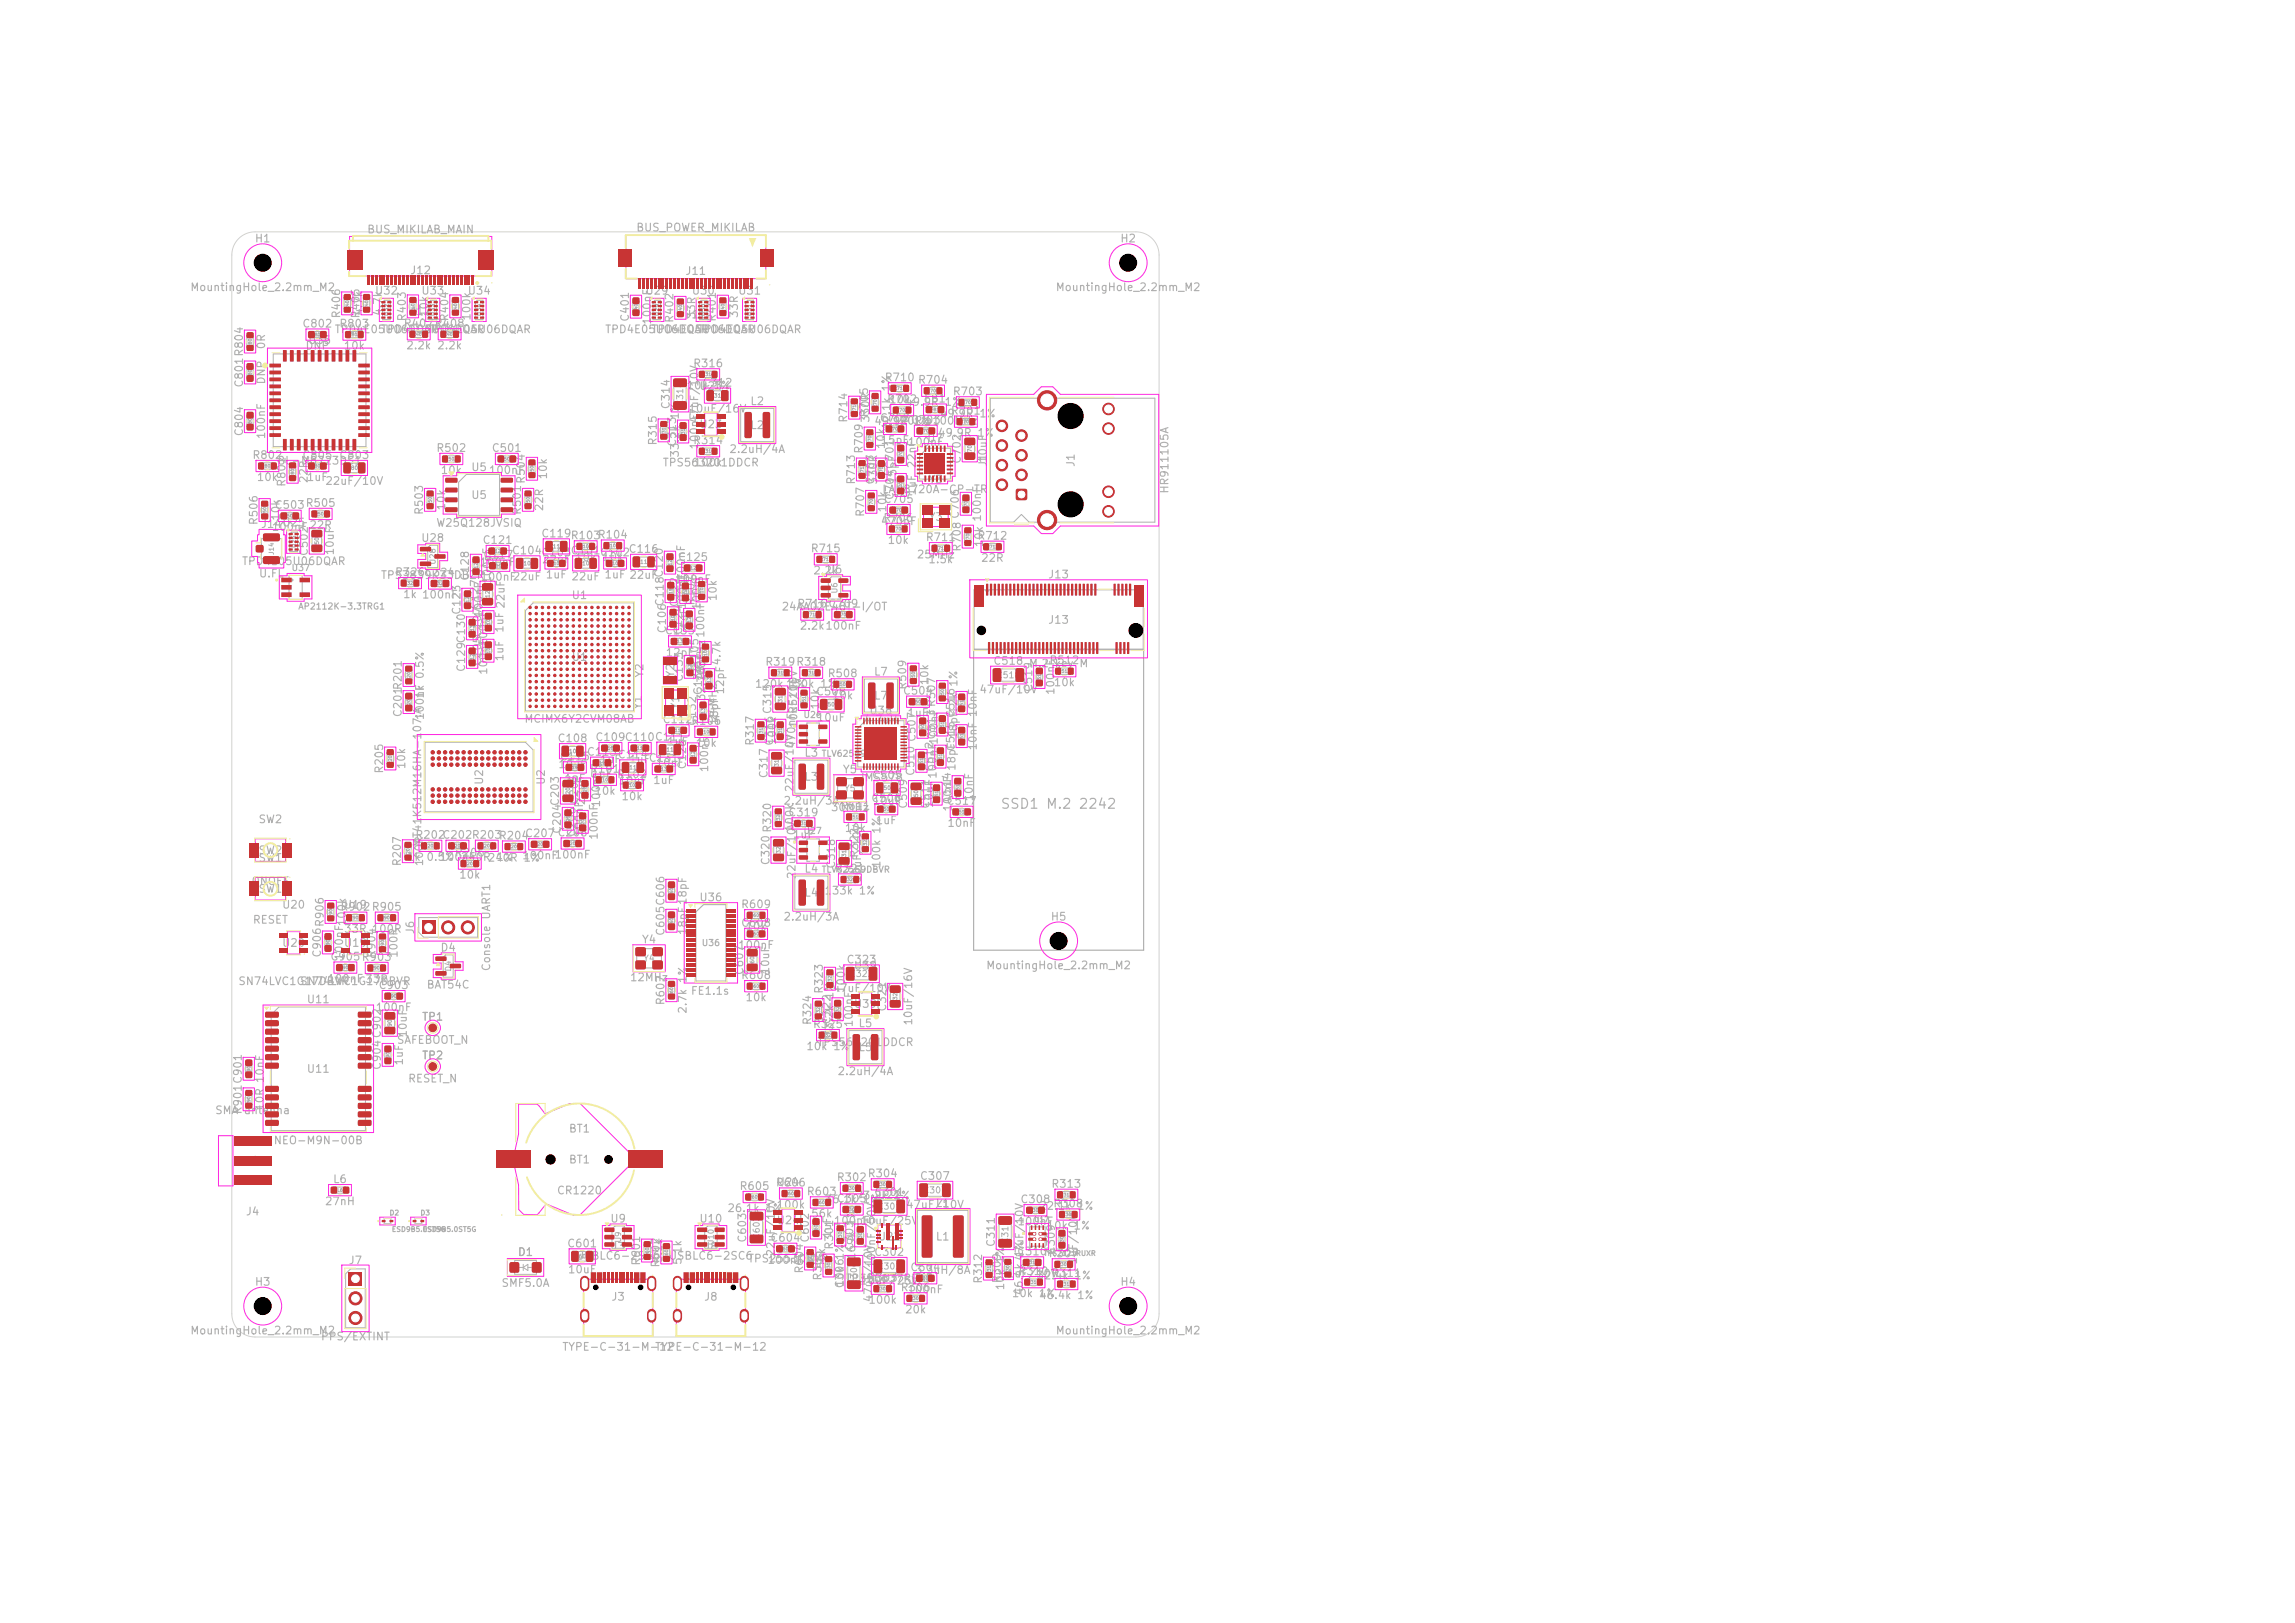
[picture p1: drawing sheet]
<svg xmlns="http://www.w3.org/2000/svg" width="297mm" height="210mm" viewBox="0 0 297 210" stroke-linecap="round" stroke-linejoin="round" font-family="sans-serif">
<defs><g id="words">
<text font-size="1.3" fill="#afafaf" x="129.4" y="105">SSD1 M.2 2242</text>
<g font-size="1" fill="#afafaf">
<text x="32.9" y="31.6">H1</text>
<text x="32.9" y="34.8">H1</text>
<text x="47.4" y="30.4">BUS_MIKILAB_MAIN</text>
<text x="53" y="35.7">J12</text>
<text x="82.3" y="30.2">BUS_POWER_MIKILAB</text>
<text x="88.6" y="35.8">J11</text>
<text x="144.9" y="31.6">H2</text>
<text x="144.9" y="34.8">H2</text>
<text x="24.5" y="37.9">MountingHole_2.2mm_M2</text>
<text x="44.3" y="41.3" transform="rotate(-90 44.3 41.3)">R406</text>
<text x="46.8" y="41.3" transform="rotate(-90 46.8 41.3)">R405</text>
<text x="47.1" y="41" transform="rotate(-90 47.1 41)">4.7k</text>
<text x="48.4" y="38.4">U32</text>
<text x="49.6" y="41" transform="rotate(-90 49.6 41)">4.7k</text>
<text x="52.8" y="41.7" transform="rotate(-90 52.8 41.7)">R403</text>
<text x="53" y="41">J12</text>
<text x="54.4" y="38.4">U33</text>
<text x="55.6" y="41.1" transform="rotate(-90 55.6 41.1)">10k</text>
<text x="58.3" y="41.7" transform="rotate(-90 58.3 41.7)">R404</text>
<text x="60.4" y="38.4">U34</text>
<text x="61.1" y="41.6" transform="rotate(-90 61.1 41.6)">100k</text>
<text x="81.6" y="41.7" transform="rotate(-90 81.6 41.7)">C401</text>
<text x="83.4" y="38.4">U29</text>
<text x="87.4" y="41.9" transform="rotate(-90 87.4 41.9)">R402</text>
<text x="88.6" y="41.4">J11</text>
<text x="89.4" y="38.4">U30</text>
<text x="90.2" y="41.4" transform="rotate(-90 90.2 41.4)">33R</text>
<text x="92.9" y="41.7" transform="rotate(-90 92.9 41.7)">R401</text>
<text x="95.4" y="38.4">U31</text>
<text x="95.7" y="41.2" transform="rotate(-90 95.7 41.2)">33R</text>
<text x="136.5" y="37.9">MountingHole_2.2mm_M2</text>
<text x="34.5" y="45.3" transform="rotate(-90 34.5 45.3)">0R</text>
<text x="39" y="42.6">C802</text>
<text x="39.5" y="45.5">DNP</text>
<text x="39.8" y="44.8">U35</text>
<text x="43.2" y="43.4">TPD4E05U06DQAR</text>
<text x="43.8" y="42.6">R803</text>
<text x="44.4" y="45.5">10k</text>
<text x="49.2" y="43.4">TPD4E05U06DQAR</text>
<text x="52.2" y="42.6">R407R408</text>
<text x="52.5" y="45.4">2.2k 2.2k</text>
<text x="55.2" y="43.4">TPD4E05U06DQAR</text>
<text x="78.2" y="43.4">TPD4E05U06DQAR</text>
<text x="84.2" y="43.4">TPD4E05U06DQAR</text>
<text x="84.5" y="42.1" transform="rotate(-90 84.5 42.1)">100nF</text>
<text x="89.6" y="47.8">R316</text>
<text x="90.2" y="43.4">TPD4E05U06DQAR</text>
<text x="31.7" y="50.2" transform="rotate(-90 31.7 50.2)">C801R804</text>
<text x="34.5" y="49.8" transform="rotate(-90 34.5 49.8)">DNP</text>
<text x="86.9" y="53" transform="rotate(-90 86.9 53)">C314</text>
<text x="88.8" y="50.6">10k 1%</text>
<text x="89" y="53.6">10uF/16V</text>
<text x="90.4" y="50.7">U23</text>
<text x="90.8" y="50.3">C312</text>
<text x="97" y="52.7">L2</text>
<text x="114.4" y="49.6">R710</text>
<text x="114.7" y="52.4">R702</text>
<text x="115" y="52.4">10k</text>
<text x="115.4" y="50.8" transform="rotate(-90 115.4 50.8)">1%</text>
<text x="117.1" y="52.7">49.9R 1%</text>
<text x="118.7" y="49.9">R704</text>
<text x="119.5" y="52.3">FB1</text>
<text x="123" y="53.9">R701</text>
<text x="123.2" y="51.4">R703</text>
<text x="31.7" y="56.5" transform="rotate(-90 31.7 56.5)">C804</text>
<text x="32.6" y="59.6">R802</text>
<text x="34.5" y="56.9" transform="rotate(-90 34.5 56.9)">100nF</text>
<text x="39" y="59.6">C805</text>
<text x="43.8" y="59.6">C803</text>
<text x="56.4" y="58.7">R502</text>
<text x="63.6" y="58.7">C501</text>
<text x="85.2" y="57.7" transform="rotate(-90 85.2 57.7)">R315</text>
<text x="87.7" y="57.9" transform="rotate(-90 87.7 57.9)">C313</text>
<text x="88.1" y="59.3" transform="rotate(-90 88.1 59.3)">33.2k 1%</text>
<text x="89.6" y="57.7">R314</text>
<text x="90.4" y="55.6">U23</text>
<text x="90.6" y="58.2" transform="rotate(-90 90.6 58.2)">100nF</text>
<text x="90.6" y="54.8" transform="rotate(-90 90.6 54.8)">47uF/10V</text>
<text x="94.3" y="58.9">2.2uH/4A</text>
<text x="97" y="55.8">L2</text>
<text x="109.9" y="54.8" transform="rotate(-90 109.9 54.8)">R714</text>
<text x="111.9" y="58.8" transform="rotate(-90 111.9 58.8)">R709</text>
<text x="112.6" y="54.1" transform="rotate(-90 112.6 54.1)">R705</text>
<text x="112.7" y="54.8" transform="rotate(-90 112.7 54.8)">330R</text>
<text x="113.1" y="55.2">49.9R C703</text>
<text x="113.8" y="54.8">C708</text>
<text x="113.9" y="57.7">15pF</text>
<text x="114.7" y="58.2" transform="rotate(-90 114.7 58.2)">10k</text>
<text x="115.4" y="55.2">120R@100MHz</text>
<text x="115.4" y="55.7" transform="rotate(-90 115.4 55.7)">12.1k</text>
<text x="117.4" y="57.9">100nF</text>
<text x="118.1" y="55.2">1%</text>
<text x="119.9" y="57.5">U7</text>
<text x="121.3" y="56.7">49.9R 1%</text>
<text x="121.6" y="54.2">49.9R 1%</text>
<text x="127.9" y="60" transform="rotate(-90 127.9 60)">10uF</text>
<text x="33.2" y="62.5">10k</text>
<text x="35.8" y="60.4">BL-M8723DS1</text>
<text x="37.2" y="63.1" transform="rotate(-90 37.2 63.1)">R801</text>
<text x="39.5" y="65.8">R505</text>
<text x="39.6" y="62.5">1uF</text>
<text x="40" y="62.6" transform="rotate(-90 40 62.6)">22R</text>
<text x="42" y="63">22uF/10V</text>
<text x="57" y="61.6">10k</text>
<text x="60.9" y="61.2">U5</text>
<text x="60.9" y="64.8">U5</text>
<text x="63.2" y="61.6">100nF</text>
<text x="68.2" y="62.7" transform="rotate(-90 68.2 62.7)">R504</text>
<text x="71" y="62.1" transform="rotate(-90 71 62.1)">10k</text>
<text x="85.7" y="60.6">TPS563201DDCR</text>
<text x="89.7" y="60.6">100k</text>
<text x="110.9" y="62.8" transform="rotate(-90 110.9 62.8)">R713</text>
<text x="113.4" y="62.8" transform="rotate(-90 113.4 62.8)">C707</text>
<text x="113.7" y="62.8" transform="rotate(-90 113.7 62.8)">330R</text>
<text x="114.1" y="64.1">LAN8720A-CP-TR</text>
<text x="114.3" y="65.3">C705</text>
<text x="115.9" y="64.8" transform="rotate(-90 115.9 64.8)">C704C701</text>
<text x="116.2" y="62.7" transform="rotate(-90 116.2 62.7)">15pF</text>
<text x="118.7" y="64.2" transform="rotate(-90 118.7 64.2)">1uF 22nF</text>
<text x="120.1" y="62.8">Y3</text>
<text x="124.6" y="60.1" transform="rotate(-90 124.6 60.1)">C702</text>
<text x="128" y="60.5" transform="rotate(-90 128 60.5)">J1</text>
<text x="139.3" y="60.5" transform="rotate(-90 139.3 60.5)">J1</text>
<text x="151.5" y="64" transform="rotate(-90 151.5 64)">HR911105A</text>
<text x="33.6" y="68" transform="rotate(-90 33.6 68)">R506</text>
<text x="33.7" y="68.6">J14U25</text>
<text x="35.1" y="68.9">100nF</text>
<text x="35.5" y="66.1">C503</text>
<text x="36.4" y="67.5" transform="rotate(-90 36.4 67.5)">10k</text>
<text x="39.9" y="68.7">22R</text>
<text x="43.4" y="71.9" transform="rotate(-90 43.4 71.9)">10uF</text>
<text x="54.4" y="70.4">U28</text>
<text x="55" y="66.7" transform="rotate(-90 55 66.7)">R503</text>
<text x="56.4" y="68.4">W25Q128JVSIQ</text>
<text x="57.8" y="66.1" transform="rotate(-90 57.8 66.1)">10k</text>
<text x="62.4" y="70.6">C121</text>
<text x="66.2" y="72">C104</text>
<text x="67.7" y="66.7" transform="rotate(-90 67.7 66.7)">R501</text>
<text x="70" y="69.8">C119</text>
<text x="70.5" y="66.2" transform="rotate(-90 70.5 66.2)">22R</text>
<text x="73.8" y="70">R103</text>
<text x="73.8" y="72">C101</text>
<text x="77.3" y="69.9">R104</text>
<text x="81.3" y="71.8">C116</text>
<text x="104.8" y="71.7">R715</text>
<text x="112.1" y="67" transform="rotate(-90 112.1 67)">R707</text>
<text x="113.9" y="68.2">470pF</text>
<text x="114.2" y="67.8">R706</text>
<text x="114.8" y="70.6">10k</text>
<text x="114.9" y="66.4" transform="rotate(-90 114.9 66.4)">10k</text>
<text x="119.7" y="70.3">R711</text>
<text x="120.1" y="67.6">Y3</text>
<text x="124.6" y="71.5" transform="rotate(-90 124.6 71.5)">R708 C706</text>
<text x="126.4" y="70.1">R712</text>
<text x="127.4" y="70.9" transform="rotate(-90 127.4 70.9)">10k 100nF</text>
<text x="31.2" y="73.4">TPD4E05U06DQAR</text>
<text x="33.4" y="75">U.FL</text>
<text x="40.1" y="72" transform="rotate(-90 40.1 72)">C502</text>
<text x="49.2" y="75.2">TPS3839K33DBZR</text>
<text x="51" y="74.8">R326C324</text>
<text x="52.1" y="77.6">1k 100nF</text>
<text x="60.9" y="75.2" transform="rotate(-90 60.9 75.2)">C128</text>
<text x="62" y="73.5">100nF</text>
<text x="62.1" y="75.4">100nF</text>
<text x="62.5" y="72.5">C117</text>
<text x="63.8" y="75.6" transform="rotate(-90 63.8 75.6)">100nF</text>
<text x="66.3" y="75.3">22uF 1uF 22uF 1uF 22uF</text>
<text x="70" y="72.2">C103</text>
<text x="70.1" y="73.1">22uF 10k</text>
<text x="73.9" y="77.8">U1</text>
<text x="77.6" y="72.2">C102</text>
<text x="77.8" y="72.8">10k</text>
<text x="87.3" y="75.7">100nF</text>
<text x="87.7" y="72.8">C125</text>
<text x="88.9" y="75.2" transform="rotate(-90 88.9 75.2)">100nF</text>
<text x="93" y="77.9" transform="rotate(-90 93 77.9)">10k</text>
<text x="105.2" y="74.6">2.2k</text>
<text x="106.9" y="74.4">U6</text>
<text x="118.6" y="72.5">25MHz</text>
<text x="120.1" y="73.1">1.5k</text>
<text x="126.9" y="72.9">22R</text>
<text x="135.6" y="75.1">J13</text>
<text x="59.8" y="79.6" transform="rotate(-90 59.8 79.6)">C123</text>
<text x="62.2" y="78.9" transform="rotate(-90 62.2 78.9)">C127</text>
<text x="62.7" y="80" transform="rotate(-90 62.7 80)">100nF</text>
<text x="63.3" y="83.7" transform="rotate(-90 63.3 83.7)">100nF</text>
<text x="65.4" y="82" transform="rotate(-90 65.4 82)">1uF 22uF</text>
<text x="86" y="82.3">C135</text>
<text x="86.1" y="78.5" transform="rotate(-90 86.1 78.5)">C118C120</text>
<text x="86.4" y="82" transform="rotate(-90 86.4 82)">C106</text>
<text x="88" y="78.6" transform="rotate(-90 88 78.6)">C122</text>
<text x="88.5" y="82.2" transform="rotate(-90 88.5 82.2)">C124</text>
<text x="89" y="78.9" transform="rotate(-90 89 78.9)">100nF</text>
<text x="89.3" y="81.5" transform="rotate(-90 89.3 81.5)">1uF</text>
<text x="90.1" y="78.4" transform="rotate(-90 90.1 78.4)">R107</text>
<text x="90.9" y="79" transform="rotate(-90 90.9 79)">100nF</text>
<text x="101.1" y="79.2">24AA02E48T-I/OT</text>
<text x="103.1" y="78.9">R716C709</text>
<text x="103.4" y="81.7">2.2k100nF</text>
<text x="135.6" y="81">J13</text>
<text x="52.2" y="89.4" transform="rotate(-90 52.2 89.4)">R201</text>
<text x="60.4" y="87" transform="rotate(-90 60.4 87)">C129C130</text>
<text x="62.5" y="86.2" transform="rotate(-90 62.5 86.2)">C105C107</text>
<text x="63.3" y="87.4" transform="rotate(-90 63.3 87.4)">100nF</text>
<text x="65.4" y="85.7" transform="rotate(-90 65.4 85.7)">1uF</text>
<text x="73.9" y="85.8">U1</text>
<text x="83.5" y="87.8" transform="rotate(-90 83.5 87.8)">Y2</text>
<text x="86.1" y="85.2">12pF</text>
<text x="87.5" y="87.8" transform="rotate(-90 87.5 87.8)">Y2</text>
<text x="88.6" y="88.3" transform="rotate(-90 88.6 88.3)">C133</text>
<text x="90.6" y="86.5" transform="rotate(-90 90.6 86.5)">R105</text>
<text x="91.5" y="88.2" transform="rotate(-90 91.5 88.2)">18pF</text>
<text x="93.5" y="86.2" transform="rotate(-90 93.5 86.2)">4.7k</text>
<text x="93.9" y="89.9" transform="rotate(-90 93.9 89.9)">12pF</text>
<text x="97.6" y="89.2">120k150k 1%</text>
<text x="99" y="86.4">R319R318</text>
<text x="102" y="89.2">1%</text>
<text x="107" y="87.9">R508</text>
<text x="113" y="87.7">L7</text>
<text x="117.5" y="89.3" transform="rotate(-90 117.5 89.3)">R509</text>
<text x="120.4" y="88.8" transform="rotate(-90 120.4 88.8)">10k</text>
<text x="126.7" y="90">47uF/10V</text>
<text x="128.5" y="86.3">C518</text>
<text x="133.1" y="86.6">M.2 key M</text>
<text x="133.8" y="89.6" transform="rotate(-90 133.8 89.6)">C519</text>
<text x="135.7" y="86.2">R512</text>
<text x="136.3" y="89">10k</text>
<text x="52.2" y="92.9" transform="rotate(-90 52.2 92.9)">C201</text>
<text x="55.1" y="93.3" transform="rotate(-90 55.1 93.3)">100nF 0.5%</text>
<text x="55.1" y="90.5" transform="rotate(-90 55.1 90.5)">1k</text>
<text x="67.8" y="93.8">MCIMX6Y2CVM08AB</text>
<text x="83.3" y="91.9" transform="rotate(-90 83.3 91.9)">Y1</text>
<text x="85.7" y="93.8">C112R106</text>
<text x="88.1" y="91.9" transform="rotate(-90 88.1 91.9)">Y1</text>
<text x="90.3" y="94" transform="rotate(-90 90.3 94)">C132</text>
<text x="91.1" y="90" transform="rotate(-90 91.1 90)">C134</text>
<text x="91.5" y="90.8" transform="rotate(-90 91.5 90.8)">32.768kHz100nF</text>
<text x="93" y="93.4" transform="rotate(-90 93 93.4)">24MHz</text>
<text x="93.2" y="93.9" transform="rotate(-90 93.2 93.9)">18pF</text>
<text x="103.4" y="94.3" transform="rotate(-90 103.4 94.3)">10uF/10V</text>
<text x="105.5" y="90.2">C508</text>
<text x="105.6" y="93.6">10uF</text>
<text x="106.2" y="91.9" transform="rotate(-90 106.2 91.9)">10k</text>
<text x="107.6" y="90.7">10k</text>
<text x="111.7" y="93.9">4.7uH</text>
<text x="112.4" y="92.7">U38</text>
<text x="113" y="90.8">L7</text>
<text x="116.8" y="90.1">C504</text>
<text x="117.3" y="93">1uF</text>
<text x="121.3" y="95.8" transform="rotate(-90 121.3 95.8)">C513</text>
<text x="124.1" y="95.7" transform="rotate(-90 124.1 95.7)">18pF</text>
<text x="124.1" y="92.4" transform="rotate(-90 124.1 92.4)">12k 1%</text>
<text x="136.7" y="90" transform="rotate(-90 136.7 90)">100nF</text>
<text x="49.8" y="100.2" transform="rotate(-90 49.8 100.2)">R205</text>
<text x="52.7" y="99.6" transform="rotate(-90 52.7 99.6)">10k</text>
<text x="62.8" y="101.6" transform="rotate(-90 62.8 101.6)">U2</text>
<text x="70.8" y="101.6" transform="rotate(-90 70.8 101.6)">U2</text>
<text x="72.1" y="96.3">C108</text>
<text x="72.2" y="99.6">10uF</text>
<text x="72.4" y="98.6">C115</text>
<text x="72.9" y="101.5">1uF</text>
<text x="75.9" y="98">C113</text>
<text x="76.3" y="100.2">R101</text>
<text x="76.4" y="100.9">1uF R102</text>
<text x="77" y="96.1">C109C110C111</text>
<text x="77.5" y="99">1uF</text>
<text x="79.9" y="98.4">C114</text>
<text x="80" y="101.7">10uF 1uF</text>
<text x="81.3" y="99">1uFC131</text>
<text x="84.8" y="99.4">10uF</text>
<text x="86.2" y="96.7">1uF</text>
<text x="89" y="99.6" transform="rotate(-90 89 99.6)">C126</text>
<text x="89.9" y="96.9">10k</text>
<text x="91.9" y="100" transform="rotate(-90 91.9 100)">100nF</text>
<text x="97.8" y="96.6" transform="rotate(-90 97.8 96.6)">R317</text>
<text x="99.6" y="100.8" transform="rotate(-90 99.6 100.8)">C317</text>
<text x="100.3" y="96.6" transform="rotate(-90 100.3 96.6)">C316C315</text>
<text x="100.7" y="96.5" transform="rotate(-90 100.7 96.5)">100k</text>
<text x="103.2" y="97" transform="rotate(-90 103.2 97)">470nFR510</text>
<text x="104" y="98.2">L3</text>
<text x="104" y="101.3">L3</text>
<text x="109" y="100.3">Y5</text>
<text x="111" y="101.3">JMS578</text>
<text x="112.8" y="101">C505</text>
<text x="118.6" y="100.5" transform="rotate(-90 118.6 100.5)">C510 C507</text>
<text x="121" y="99.9" transform="rotate(-90 121 99.9)">C512</text>
<text x="121.4" y="100.9" transform="rotate(-90 121.4 100.9)">100nF100nFR507</text>
<text x="123.8" y="97.3" transform="rotate(-90 123.8 97.3)">C515 C516</text>
<text x="123.9" y="99.8" transform="rotate(-90 123.9 99.8)">18pF</text>
<text x="126.6" y="97.2" transform="rotate(-90 126.6 97.2)">10nF 10nF</text>
<text x="33.4" y="106.8">SW2</text>
<text x="72.6" y="104.4" transform="rotate(-90 72.6 104.4)">C203</text>
<text x="72.8" y="108" transform="rotate(-90 72.8 108)">C204</text>
<text x="75" y="104.2" transform="rotate(-90 75 104.2)">C205</text>
<text x="75.9" y="104.3" transform="rotate(-90 75.9 104.3)">22uF</text>
<text x="76.8" y="103.1">10k</text>
<text x="77.9" y="104.6" transform="rotate(-90 77.9 104.6)">100nF</text>
<text x="80.3" y="103.8">10k</text>
<text x="101.3" y="104.4">2.2uH/3A</text>
<text x="101.9" y="105.9">C319</text>
<text x="102.9" y="107.7" transform="rotate(-90 102.9 107.7)">100k</text>
<text x="102.9" y="102.6" transform="rotate(-90 102.9 102.6)">22uF/10V</text>
<text x="107.4" y="105.2">30MHz</text>
<text x="108.7" y="105">R511</text>
<text x="109.2" y="107.9">10k</text>
<text x="112.7" y="104">C506</text>
<text x="112.9" y="104.4">10uF</text>
<text x="113.2" y="106.9">1uF</text>
<text x="117.6" y="104.7" transform="rotate(-90 117.6 104.7)">C509</text>
<text x="120.5" y="104.7" transform="rotate(-90 120.5 104.7)">C511</text>
<text x="121" y="104.6" transform="rotate(-90 121 104.6)">10uF</text>
<text x="122.4" y="104.4">C517</text>
<text x="122.5" y="107.2">10nF</text>
<text x="123.3" y="103.9" transform="rotate(-90 123.3 103.9)">C514</text>
<text x="123.4" y="105.1" transform="rotate(-90 123.4 105.1)">100nF</text>
<text x="126.1" y="103.8" transform="rotate(-90 126.1 103.8)">10nF</text>
<text x="33.4" y="110.8">SW2</text>
<text x="33.4" y="111.8">SW1</text>
<text x="52.1" y="112.2" transform="rotate(-90 52.1 112.2)">R207</text>
<text x="52.6" y="111.6">1k 0.5%</text>
<text x="53.7" y="108.8">R202</text>
<text x="54.8" y="109.7" transform="rotate(-90 54.8 109.7)">MT41K512M16HA-107:A</text>
<text x="55" y="112.2" transform="rotate(-90 55 112.2)">100R</text>
<text x="56.8" y="111.6">100nF</text>
<text x="57.2" y="108.8">C202R203</text>
<text x="58.8" y="111.1">R206</text>
<text x="59.3" y="113.9">10k</text>
<text x="59.5" y="111.6">240R 1%</text>
<text x="63" y="111.7">240R 1%</text>
<text x="64.5" y="108.9">R204</text>
<text x="67.5" y="111.4">100nF</text>
<text x="67.9" y="108.6">C207C208</text>
<text x="71.7" y="111.3">100nF</text>
<text x="74.7" y="108.4" transform="rotate(-90 74.7 108.4)">C206</text>
<text x="75.7" y="108.4" transform="rotate(-90 75.7 108.4)">100nF</text>
<text x="77.6" y="108.8" transform="rotate(-90 77.6 108.8)">100nF</text>
<text x="99.8" y="112" transform="rotate(-90 99.8 112)">C320R320</text>
<text x="102.5" y="108.7">1uF</text>
<text x="103.2" y="113.8" transform="rotate(-90 103.2 113.8)">22uF/10V</text>
<text x="104" y="113.2">L4</text>
<text x="108" y="113.1">R321</text>
<text x="108.3" y="112.5" transform="rotate(-90 108.3 112.5)">C318</text>
<text x="111.3" y="111.1" transform="rotate(-90 111.3 111.1)">R322</text>
<text x="114.2" y="112.4" transform="rotate(-90 114.2 112.4)">100k 1%</text>
<text x="32.5" y="114.8">ONOFF</text>
<text x="32.6" y="119.8">RESET</text>
<text x="33.4" y="115.8">SW1</text>
<text x="36.4" y="117.8">U20</text>
<text x="44" y="118.1">R902R905</text>
<text x="44.4" y="117.8">U19</text>
<text x="45" y="119.9" transform="rotate(-90 45 119.9)">100k</text>
<text x="90.4" y="116.9">U36</text>
<text x="95.8" y="117.8">R609</text>
<text x="101.3" y="119.4">2.2uH/3A</text>
<text x="104" y="116.3">L4</text>
<text x="106.6" y="116">133k 1%</text>
<text x="111.7" y="114.3" transform="rotate(-90 111.7 114.3)">10uF/10V</text>
<text x="135.9" y="119.4">H5</text>
<text x="36.4" y="122.8">U20</text>
<text x="41.8" y="124" transform="rotate(-90 41.8 124)">C906</text>
<text x="42.1" y="120" transform="rotate(-90 42.1 120)">R906</text>
<text x="42.7" y="124.5">C905R903</text>
<text x="44.4" y="122.8">U19</text>
<text x="44.4" y="120.9">33R 100R</text>
<text x="44.6" y="124.4" transform="rotate(-90 44.6 124.4)">100nF</text>
<text x="48.8" y="124" transform="rotate(-90 48.8 124)">R904</text>
<text x="51.7" y="124" transform="rotate(-90 51.7 124)">100R</text>
<text x="53.8" y="121" transform="rotate(-90 53.8 121)">J6</text>
<text x="56.9" y="123.4">D4</text>
<text x="57" y="120.8">J6</text>
<text x="63.7" y="125.7" transform="rotate(-90 63.7 125.7)">Console UART1</text>
<text x="83" y="122.3">Y4</text>
<text x="86.2" y="121.2" transform="rotate(-90 86.2 121.2)">C605C606</text>
<text x="89.1" y="121.1" transform="rotate(-90 89.1 121.1)">18pF18pF</text>
<text x="95.4" y="123">100nF</text>
<text x="95.8" y="120.2">C608</text>
<text x="96.4" y="120.6">10k</text>
<text x="109.5" y="124.9">C323</text>
<text x="110.4" y="125.7">U39</text>
<text x="127.5" y="125.7">MountingHole_2.2mm_M2</text>
<text x="135.9" y="122.5">H5</text>
<text x="30.8" y="127.7">SN74LVC1G17DBVR</text>
<text x="38.8" y="127.7">SN74LVC1G17DBVR</text>
<text x="39.6" y="130.1">U11</text>
<text x="42.3" y="127.4">100nF33R</text>
<text x="48.5" y="131.1">100nF</text>
<text x="48.9" y="128.2">C903</text>
<text x="55.1" y="128.2">BAT54C</text>
<text x="81.4" y="127.2">12MHz</text>
<text x="86.2" y="130.2" transform="rotate(-90 86.2 130.2)">R607</text>
<text x="89.1" y="131.3" transform="rotate(-90 89.1 131.3)">2.7k 1%</text>
<text x="89.3" y="129">FE1.1s</text>
<text x="95.8" y="126.9">R608</text>
<text x="96.4" y="129.8">10k</text>
<text x="96.4" y="126.3" transform="rotate(-90 96.4 126.3)">C607</text>
<text x="99.8" y="126.2" transform="rotate(-90 99.8 126.2)">10uF</text>
<text x="106.7" y="128.7" transform="rotate(-90 106.7 128.7)">R323</text>
<text x="107.7" y="128.6">47uF/10V</text>
<text x="109.6" y="128.6" transform="rotate(-90 109.6 128.6)">100k</text>
<text x="110.4" y="130.6">U39</text>
<text x="114.9" y="131" transform="rotate(-90 114.9 131)">C321</text>
<text x="51.3" y="135.3">SAFEBOOT_N</text>
<text x="52.4" y="138" transform="rotate(-90 52.4 138)">1uF</text>
<text x="52.9" y="134.3" transform="rotate(-90 52.9 134.3)">10uF</text>
<text x="54.5" y="132.3">TP1</text>
<text x="54.5" y="137.3">TP2</text>
<text x="104.3" y="136.1">10k 1%</text>
<text x="105.1" y="133.3">R325</text>
<text x="105.2" y="132.7" transform="rotate(-90 105.2 132.7)">R324</text>
<text x="105.7" y="135.6">TPS563201DDCR</text>
<text x="107.7" y="132.6" transform="rotate(-90 107.7 132.6)">C322</text>
<text x="108.1" y="134.3" transform="rotate(-90 108.1 134.3)">33.2k 1%</text>
<text x="110.6" y="133" transform="rotate(-90 110.6 133)">100nF</text>
<text x="111" y="133.2">L5</text>
<text x="111" y="136.3">L5</text>
<text x="118.3" y="132.8" transform="rotate(-90 118.3 132.8)">10uF/16V</text>
<text x="34.4" y="143.8" transform="rotate(-90 34.4 143.8)">10R 10nF</text>
<text x="39.6" y="139.1">U11</text>
<text x="49.5" y="138.5" transform="rotate(-90 49.5 138.5)">C904C902</text>
<text x="52.7" y="140.3">RESET_N</text>
<text x="108.3" y="139.4">2.2uH/4A</text>
<text x="27.8" y="144.4">SMA antenna</text>
<text x="31.5" y="144.3" transform="rotate(-90 31.5 144.3)">R901C901</text>
<text x="35.3" y="148.3">NEO-M9N-00B</text>
<text x="73.5" y="146.8">BT1</text>
<text x="31.7" y="151">J4</text>
<text x="43" y="153.3">L6</text>
<text x="72" y="154.8">CR1220</text>
<text x="73.5" y="150.8">BT1</text>
<text x="95.6" y="154.2">R605</text>
<text x="100.3" y="153.8">R606</text>
<text x="100.4" y="153.7">U24</text>
<text x="104.3" y="154.9">R603</text>
<text x="106.6" y="155.9">36.1k 1%</text>
<text x="108.2" y="153.1">R302</text>
<text x="108.2" y="155.8">C305</text>
<text x="110.6" y="155.4">73.2k 1%</text>
<text x="112.2" y="152.6">R304</text>
<text x="113.1" y="155">C301</text>
<text x="113.5" y="155.4">U22</text>
<text x="119" y="152.9">C307</text>
<text x="132" y="155.9">C308</text>
<text x="136" y="153.9">R313</text>
<text x="31.7" y="157.5">J4</text>
<text x="42" y="156.2">27nH</text>
<text x="73.3" y="161.6">C601</text>
<text x="78.9" y="158.4">U9</text>
<text x="90.4" y="158.4">U10</text>
<text x="94" y="157.1">26.1k 1%</text>
<text x="96.8" y="160.9" transform="rotate(-90 96.8 160.9)">C603</text>
<text x="99.6" y="160.9">C604</text>
<text x="100.4" y="156.6">100k</text>
<text x="100.4" y="158.6">U24</text>
<text x="104.9" y="157.8">56k</text>
<text x="104.9" y="160.9" transform="rotate(-90 104.9 160.9)">C602</text>
<text x="107.8" y="160.3" transform="rotate(-90 107.8 160.3)">1uF</text>
<text x="107.8" y="158.7">100pF</text>
<text x="108.1" y="161.8" transform="rotate(-90 108.1 161.8)">R301</text>
<text x="110.7" y="161.9" transform="rotate(-90 110.7 161.9)">C303</text>
<text x="111.2" y="158.7">10uF/25V</text>
<text x="113.5" y="160.8">U22</text>
<text x="117.2" y="156.6">47uF/10V</text>
<text x="121" y="156.4">L1</text>
<text x="121" y="160.8">L1</text>
<text x="129" y="161.4" transform="rotate(-90 129 161.4)">C311</text>
<text x="131.6" y="158.8">100nF</text>
<text x="134.4" y="156.8">22.1k 1%</text>
<text x="135.4" y="159.3">10k</text>
<text x="136.2" y="156.5">R308</text>
<text x="138.8" y="159.3">1%</text>
<text x="32.9" y="166.6">H3</text>
<text x="45" y="163.8">J7</text>
<text x="64.8" y="166.8">SMF5.0A</text>
<text x="66.9" y="162.8">D1</text>
<text x="73.4" y="165">10uF</text>
<text x="74.5" y="163.2">USBLC6-2SC6</text>
<text x="79" y="162.1">J3</text>
<text x="83.1" y="163.8" transform="rotate(-90 83.1 163.8)">R601</text>
<text x="85.6" y="164.1" transform="rotate(-90 85.6 164.1)">R602</text>
<text x="85.9" y="163.5" transform="rotate(-90 85.9 163.5)">5.1k</text>
<text x="86.5" y="163.2">USBLC6-2SC6</text>
<text x="88.4" y="163.8" transform="rotate(-90 88.4 163.8)">5.1k</text>
<text x="91" y="162.1">J8</text>
<text x="96.7" y="163.6">TPS2553DBVR</text>
<text x="99.2" y="163.8">100nF</text>
<text x="100.5" y="162.7" transform="rotate(-90 100.5 162.7)">22uF/10V</text>
<text x="104.2" y="164.9" transform="rotate(-90 104.2 164.9)">R604</text>
<text x="106.6" y="165.8" transform="rotate(-90 106.6 165.8)">R305</text>
<text x="107" y="164.3" transform="rotate(-90 107 164.3)">56k</text>
<text x="109.3" y="166.2">TPS56637RPAR</text>
<text x="109.4" y="166.8" transform="rotate(-90 109.4 166.8)">C3061%</text>
<text x="109.4" y="166.6" transform="rotate(-90 109.4 166.6)">10k</text>
<text x="110.9" y="163.1" transform="rotate(-90 110.9 163.1)">169k 1%</text>
<text x="111.2" y="166.5">10uF/25V</text>
<text x="112.2" y="166.1">R303</text>
<text x="113.1" y="162.8">C302</text>
<text x="113.5" y="164.2" transform="rotate(-90 113.5 164.2)">100nF/50V</text>
<text x="116.5" y="167.3">R306</text>
<text x="117.3" y="167.6">100nF</text>
<text x="117.7" y="164.7">C304</text>
<text x="118.3" y="165.1">3.3uH/8A</text>
<text x="127.3" y="166.2" transform="rotate(-90 127.3 166.2)">R312</text>
<text x="129.8" y="166.1" transform="rotate(-90 129.8 166.1)">R309</text>
<text x="130.2" y="167" transform="rotate(-90 130.2 167)">10k 1%</text>
<text x="130.2" y="165.5">1uF/10V</text>
<text x="131.5" y="162.7">C310R307</text>
<text x="131.7" y="165.2">R310</text>
<text x="132.6" y="167.7" transform="rotate(-90 132.6 167.7)">46.4k47uF/10V</text>
<text x="132.6" y="162.8" transform="rotate(-90 132.6 162.8)">1%</text>
<text x="134.1" y="165.8">32.4k 1%</text>
<text x="136" y="165.5">R311</text>
<text x="136.8" y="162.4" transform="rotate(-90 136.8 162.4)">C309</text>
<text x="139.6" y="163.7" transform="rotate(-90 139.6 163.7)">1uF/10V</text>
<text x="144.9" y="166.6">H4</text>
<text x="24.5" y="172.9">MountingHole_2.2mm_M2</text>
<text x="32.9" y="169.8">H3</text>
<text x="41.4" y="173.7">PPS/EXTINT</text>
<text x="46.8" y="169" transform="rotate(-90 46.8 169)">J7</text>
<text x="79" y="168.5">J3</text>
<text x="91" y="168.5">J8</text>
<text x="112.3" y="168.9">100k</text>
<text x="113.1" y="168.6" transform="rotate(-90 113.1 168.6)">47uF/10V</text>
<text x="117" y="170.2">20k</text>
<text x="130.9" y="168.1">10k 1%</text>
<text x="134.4" y="168.3">46.4k 1%</text>
<text x="136.5" y="172.9">MountingHole_2.2mm_M2</text>
<text x="144.9" y="169.8">H4</text>
<text x="72.7" y="175">TYPE-C-31-M-12</text>
<text x="84.7" y="175">TYPE-C-31-M-12</text>
</g>
<g font-size=".8" fill="#afafaf">
<text x="88.6" y="52.6" transform="rotate(-90 88.6 52.6)">C314</text>
<text x="37.7" y="74.1">U37</text>
<text x="38.5" y="79.1">AP2112K-3.3TRG1</text>
<text x="128.9" y="88">C518</text>
<text x="103.9" y="93.1">U26</text>
<text x="106.3" y="98.1">TLV62569DBVR</text>
<text x="109.2" y="102.6">Y5</text>
<text x="103.9" y="108.1">U27</text>
<text x="106.3" y="113.1">TLV62569DBVR</text>
<text x="83.2" y="124.6">Y4</text>
<text x="90.7" y="122.6">U36</text>
<text x="109.9" y="126.6">C323</text>
<text x="119.4" y="154.6">C307</text>
<text x="98.5" y="160.5" transform="rotate(-90 98.5 160.5)">C603</text>
<text x="113.5" y="156.7">C301</text>
<text x="130.7" y="161" transform="rotate(-90 130.7 161)">C311</text>
<text x="111.1" y="166.4" transform="rotate(-90 111.1 166.4)">C306</text>
<text x="113.5" y="164.5">C302</text>
</g>
<g font-size=".7" fill="#afafaf">
<text x="56.5" y="73.1" transform="rotate(-90 56.5 73.1)">U28</text>
<text x="108.5" y="76.9" transform="rotate(-90 108.5 76.9)">U6</text>
<text x="58.5" y="125.8" transform="rotate(-90 58.5 125.8)">D4</text>
<text x="80.5" y="160.9" transform="rotate(-90 80.5 160.9)">U9</text>
<text x="92.5" y="161.2" transform="rotate(-90 92.5 161.2)">U10</text>
</g>
<g font-size=".6" fill="#afafaf">
<text x="35.6" y="71.9" transform="rotate(-90 35.6 71.9)">J14</text>
<text x="50.3" y="157.4">D2</text>
<text x="50.6" y="159.6">ESD9B5.0ST5G</text>
<text x="54.3" y="157.4">D3</text>
<text x="54.6" y="159.6">ESD9B5.0ST5G</text>
<text x="133.8" y="158.3">U17</text>
<text x="135" y="162.7">TPS2121RUXR</text>
</g>
<g font-size=".5" fill="#afafaf">
<text x="50.4" y="41" transform="rotate(-90 50.4 41)">U32</text>
<text x="56.4" y="41" transform="rotate(-90 56.4 41)">U33</text>
<text x="62.4" y="41" transform="rotate(-90 62.4 41)">U34</text>
<text x="85.4" y="41" transform="rotate(-90 85.4 41)">U29</text>
<text x="91.4" y="41" transform="rotate(-90 91.4 41)">U30</text>
<text x="97.4" y="41" transform="rotate(-90 97.4 41)">U31</text>
<text x="91.8" y="51.6">C312</text>
<text x="125.9" y="59.1" transform="rotate(-90 125.9 59.1)">C702</text>
<text x="44.8" y="60.9">C803</text>
<text x="38.4" y="71" transform="rotate(-90 38.4 71)">U25</text>
<text x="41.4" y="71" transform="rotate(-90 41.4 71)">C502</text>
<text x="71" y="71.1">C119</text>
<text x="63.5" y="77.9" transform="rotate(-90 63.5 77.9)">C127</text>
<text x="67.2" y="73.3">C104</text>
<text x="74.8" y="73.3">C101</text>
<text x="82.3" y="73.1">C116</text>
<text x="101.4" y="91.5" transform="rotate(-90 101.4 91.5)">C315</text>
<text x="106.5" y="91.5">C508</text>
<text x="73.1" y="97.6">C108</text>
<text x="80.9" y="99.7">C114</text>
<text x="85.7" y="97.4">C111</text>
<text x="100.9" y="99.8" transform="rotate(-90 100.9 99.8)">C317</text>
<text x="73.9" y="103.4" transform="rotate(-90 73.9 103.4)">C203</text>
<text x="113.8" y="102.3">C505</text>
<text x="118.9" y="103.7" transform="rotate(-90 118.9 103.7)">C509</text>
<text x="101.1" y="111" transform="rotate(-90 101.1 111)">C320</text>
<text x="109.6" y="111.5" transform="rotate(-90 109.6 111.5)">C318</text>
<text x="97.7" y="125.2" transform="rotate(-90 97.7 125.2)">C607</text>
<text x="116.2" y="130" transform="rotate(-90 116.2 130)">C321</text>
<text x="50.8" y="133.4" transform="rotate(-90 50.8 133.4)">C902</text>
<text x="74.3" y="162.9">C601</text>
</g>
<g font-size=".4" fill="#afafaf">
<text x="45.2" y="40.1" transform="rotate(-90 45.2 40.1)">R406</text>
<text x="47.7" y="40.1" transform="rotate(-90 47.7 40.1)">R405</text>
<text x="53.7" y="40.5" transform="rotate(-90 53.7 40.5)">R403</text>
<text x="59.2" y="40.5" transform="rotate(-90 59.2 40.5)">R404</text>
<text x="82.6" y="40.5" transform="rotate(-90 82.6 40.5)">C401</text>
<text x="88.4" y="40.6" transform="rotate(-90 88.4 40.6)">R402</text>
<text x="93.9" y="40.5" transform="rotate(-90 93.9 40.5)">R401</text>
<text x="32.7" y="45" transform="rotate(-90 32.7 45)">R804</text>
<text x="40.3" y="43.6">C802</text>
<text x="45" y="43.6">R803</text>
<text x="53.4" y="43.6">R407</text>
<text x="57.4" y="43.6">R408</text>
<text x="32.7" y="49" transform="rotate(-90 32.7 49)">C801</text>
<text x="90.8" y="48.7">R316</text>
<text x="110.9" y="53.6" transform="rotate(-90 110.9 53.6)">R714</text>
<text x="113.6" y="52.9" transform="rotate(-90 113.6 52.9)">R705</text>
<text x="115.6" y="50.6">R710</text>
<text x="115.9" y="53.4">R702</text>
<text x="119.9" y="50.9">R704</text>
<text x="120.4" y="53.3">FB1</text>
<text x="124.4" y="52.4">R703</text>
<text x="32.7" y="55.3" transform="rotate(-90 32.7 55.3)">C804</text>
<text x="57.6" y="59.7">R502</text>
<text x="64.8" y="59.7">C501</text>
<text x="86.2" y="56.5" transform="rotate(-90 86.2 56.5)">R315</text>
<text x="88.7" y="56.7" transform="rotate(-90 88.7 56.7)">C313</text>
<text x="90.8" y="58.7">R314</text>
<text x="112.9" y="57.6" transform="rotate(-90 112.9 57.6)">R709</text>
<text x="115" y="55.8">C708</text>
<text x="116.9" y="59.6" transform="rotate(-90 116.9 59.6)">C701</text>
<text x="119" y="56.1">C703</text>
<text x="124.2" y="54.9">R701</text>
<text x="33.8" y="60.6">R802</text>
<text x="38.2" y="61.9" transform="rotate(-90 38.2 61.9)">R801</text>
<text x="40.3" y="60.6">C805</text>
<text x="56" y="65.5" transform="rotate(-90 56 65.5)">R503</text>
<text x="68.6" y="65.5" transform="rotate(-90 68.6 65.5)">R501</text>
<text x="69.1" y="61.5" transform="rotate(-90 69.1 61.5)">R504</text>
<text x="111.9" y="61.6" transform="rotate(-90 111.9 61.6)">R713</text>
<text x="113.1" y="65.7" transform="rotate(-90 113.1 65.7)">R707</text>
<text x="114.4" y="61.6" transform="rotate(-90 114.4 61.6)">C707</text>
<text x="116.9" y="63.6" transform="rotate(-90 116.9 63.6)">C704</text>
<text x="125.3" y="66" transform="rotate(-90 125.3 66)">C706</text>
<text x="34.6" y="66.8" transform="rotate(-90 34.6 66.8)">R506</text>
<text x="36.7" y="67.1">C503</text>
<text x="40.7" y="66.8">R505</text>
<text x="63.6" y="71.6">C121</text>
<text x="75" y="71">R103</text>
<text x="78.5" y="70.9">R104</text>
<text x="115.4" y="68.7">R706</text>
<text x="115.5" y="66.3">C705</text>
<text x="120.9" y="71.2">R711</text>
<text x="125.6" y="70.2" transform="rotate(-90 125.6 70.2)">R708</text>
<text x="127.6" y="71.1">R712</text>
<text x="52.3" y="75.8">R326</text>
<text x="56.1" y="75.8">C324</text>
<text x="61.9" y="74" transform="rotate(-90 61.9 74)">C128</text>
<text x="63.7" y="73.5">C117</text>
<text x="71.2" y="73.2">C103</text>
<text x="78.8" y="73.2">C102</text>
<text x="87" y="73.6" transform="rotate(-90 87 73.6)">C120</text>
<text x="87.1" y="77.3" transform="rotate(-90 87.1 77.3)">C118</text>
<text x="88.9" y="73.8">C125</text>
<text x="89" y="77.4" transform="rotate(-90 89 77.4)">C122</text>
<text x="91.1" y="77.2" transform="rotate(-90 91.1 77.2)">R107</text>
<text x="106.1" y="72.7">R715</text>
<text x="60.8" y="78.4" transform="rotate(-90 60.8 78.4)">C123</text>
<text x="61.4" y="82.1" transform="rotate(-90 61.4 82.1)">C130</text>
<text x="63.5" y="81.3" transform="rotate(-90 63.5 81.3)">C107</text>
<text x="87.2" y="83.3">C135</text>
<text x="87.4" y="80.8" transform="rotate(-90 87.4 80.8)">C106</text>
<text x="89.5" y="81" transform="rotate(-90 89.5 81)">C124</text>
<text x="104.3" y="79.8">R716</text>
<text x="108.3" y="79.8">C709</text>
<text x="53.2" y="88.2" transform="rotate(-90 53.2 88.2)">R201</text>
<text x="61.4" y="85.8" transform="rotate(-90 61.4 85.8)">C129</text>
<text x="63.5" y="85" transform="rotate(-90 63.5 85)">C105</text>
<text x="89.6" y="87.1" transform="rotate(-90 89.6 87.1)">C133</text>
<text x="91.6" y="85.3" transform="rotate(-90 91.6 85.3)">R105</text>
<text x="92.1" y="88.8" transform="rotate(-90 92.1 88.8)">C134</text>
<text x="100.2" y="87.4">R319</text>
<text x="104.2" y="87.4">R318</text>
<text x="108.2" y="88.9">R508</text>
<text x="118.5" y="88.1" transform="rotate(-90 118.5 88.1)">R509</text>
<text x="134.8" y="88.4" transform="rotate(-90 134.8 88.4)">C519</text>
<text x="136.9" y="87.2">R512</text>
<text x="53.2" y="91.7" transform="rotate(-90 53.2 91.7)">C201</text>
<text x="86.9" y="94.8">C112</text>
<text x="90.6" y="95">R106</text>
<text x="91.3" y="92.8" transform="rotate(-90 91.3 92.8)">C132</text>
<text x="98.8" y="95.4" transform="rotate(-90 98.8 95.4)">R317</text>
<text x="101.3" y="95.4" transform="rotate(-90 101.3 95.4)">C316</text>
<text x="104.4" y="91.3" transform="rotate(-90 104.4 91.3)">R510</text>
<text x="118" y="91.1">C504</text>
<text x="119.7" y="94.9" transform="rotate(-90 119.7 94.9)">C507</text>
<text x="122.3" y="94.6" transform="rotate(-90 122.3 94.6)">C513</text>
<text x="122.3" y="90.4" transform="rotate(-90 122.3 90.4)">R507</text>
<text x="124.8" y="91.8" transform="rotate(-90 124.8 91.8)">C516</text>
<text x="50.8" y="99" transform="rotate(-90 50.8 99)">R205</text>
<text x="73.6" y="99.6">C115</text>
<text x="77.1" y="99">C113</text>
<text x="77.5" y="101.2">R101</text>
<text x="78.2" y="97.1">C109</text>
<text x="81" y="101.9">R102</text>
<text x="82" y="97.1">C110</text>
<text x="85.1" y="99.8">C131</text>
<text x="90" y="98.4" transform="rotate(-90 90 98.4)">C126</text>
<text x="119.6" y="99.3" transform="rotate(-90 119.6 99.3)">C510</text>
<text x="122" y="98.7" transform="rotate(-90 122 98.7)">C512</text>
<text x="124.8" y="96.1" transform="rotate(-90 124.8 96.1)">C515</text>
<text x="73.8" y="106.8" transform="rotate(-90 73.8 106.8)">C204</text>
<text x="75.7" y="107.2" transform="rotate(-90 75.7 107.2)">C206</text>
<text x="76" y="103" transform="rotate(-90 76 103)">C205</text>
<text x="101" y="106.6" transform="rotate(-90 101 106.6)">R320</text>
<text x="103.2" y="106.9">C319</text>
<text x="109.9" y="106">R511</text>
<text x="113.9" y="105">C506</text>
<text x="121.5" y="103.5" transform="rotate(-90 121.5 103.5)">C511</text>
<text x="123.6" y="105.4">C517</text>
<text x="124.3" y="102.7" transform="rotate(-90 124.3 102.7)">C514</text>
<text x="53.1" y="111" transform="rotate(-90 53.1 111)">R207</text>
<text x="54.9" y="109.7">R202</text>
<text x="58.4" y="109.7">C202</text>
<text x="60" y="112">R206</text>
<text x="62.2" y="109.7">R203</text>
<text x="65.7" y="109.8">R204</text>
<text x="69.1" y="109.5">C207</text>
<text x="73.3" y="109.4">C208</text>
<text x="112.3" y="109.9" transform="rotate(-90 112.3 109.9)">R322</text>
<text x="43.1" y="118.8" transform="rotate(-90 43.1 118.8)">R906</text>
<text x="45.2" y="119.1">R902</text>
<text x="49.2" y="119.1">R905</text>
<text x="87.2" y="120" transform="rotate(-90 87.2 120)">C605</text>
<text x="87.2" y="116.1" transform="rotate(-90 87.2 116.1)">C606</text>
<text x="97" y="118.7">R609</text>
<text x="109.2" y="114.1">R321</text>
<text x="42.8" y="122.8" transform="rotate(-90 42.8 122.8)">C906</text>
<text x="43.9" y="125.5">C905</text>
<text x="47.9" y="125.6">R903</text>
<text x="49.8" y="122.8" transform="rotate(-90 49.8 122.8)">R904</text>
<text x="97" y="121.1">C608</text>
<text x="50.1" y="129.2">C903</text>
<text x="87.2" y="128.9" transform="rotate(-90 87.2 128.9)">R607</text>
<text x="97" y="127.9">R608</text>
<text x="106.2" y="131.5" transform="rotate(-90 106.2 131.5)">R324</text>
<text x="107.7" y="127.5" transform="rotate(-90 107.7 127.5)">R323</text>
<text x="108.7" y="131.4" transform="rotate(-90 108.7 131.4)">C322</text>
<text x="50.5" y="137.3" transform="rotate(-90 50.5 137.3)">C904</text>
<text x="106.3" y="134.2">R325</text>
<text x="32.5" y="143.1" transform="rotate(-90 32.5 143.1)">R901</text>
<text x="32.5" y="139.1" transform="rotate(-90 32.5 139.1)">C901</text>
<text x="43.6" y="154.3">L6</text>
<text x="96.8" y="155.2">R605</text>
<text x="101.5" y="154.7">R606</text>
<text x="105.5" y="155.9">R603</text>
<text x="109.4" y="154.1">R302</text>
<text x="113.4" y="153.6">R304</text>
<text x="137.2" y="154.9">R313</text>
<text x="100.8" y="161.9">C604</text>
<text x="105.9" y="159.7" transform="rotate(-90 105.9 159.7)">C602</text>
<text x="109" y="160.6" transform="rotate(-90 109 160.6)">R301</text>
<text x="109.4" y="156.8">C305</text>
<text x="111.6" y="160.7" transform="rotate(-90 111.6 160.7)">C303</text>
<text x="133.2" y="156.9">C308</text>
<text x="137.4" y="157.5">R308</text>
<text x="137.7" y="161.2" transform="rotate(-90 137.7 161.2)">C309</text>
<text x="84.1" y="162.6" transform="rotate(-90 84.1 162.6)">R601</text>
<text x="86.6" y="162.9" transform="rotate(-90 86.6 162.9)">R602</text>
<text x="105.2" y="163.7" transform="rotate(-90 105.2 163.7)">R604</text>
<text x="107.5" y="164.6" transform="rotate(-90 107.5 164.6)">R305</text>
<text x="113.4" y="167.1">R303</text>
<text x="118.9" y="165.7">C304</text>
<text x="128.3" y="165" transform="rotate(-90 128.3 165)">R312</text>
<text x="130.7" y="164.9" transform="rotate(-90 130.7 164.9)">R309</text>
<text x="132.8" y="163.7">C310</text>
<text x="132.9" y="166.2">R310</text>
<text x="136.8" y="163.9">R307</text>
<text x="137.2" y="166.5">R311</text>
<text x="117.7" y="168.3">R306</text>
</g>
</g></defs>
<path d="M30.9 30.9a3 3 0 0 1 2.1-.9h114a3 3 0 0 1 3 3v137a3 3 0 0 1-3 3h-114a3 3 0 0 1-3-3v-137a3 3 0 0 1 .9-2.1z" fill="none" stroke="#d0d2cd" stroke-width=".13"/>
<path d="M126 84h22v39h-22zM90.1 118l.9-.9h2.9v9.9h-3.8z" fill="none" stroke="#afafaf" stroke-width=".15"/>
<g fill="none" stroke="#afafaf" stroke-width=".13">
<path d="M44.5 38.5h.9v1.6h-.9zM47 38.5h.9v1.6h-.9zM49.8 38.9h.7v2.5h-1v-2.3zM53 38.8h.9v1.6h-.9zM55.8 38.9h.7v2.5h-1v-2.3zM58.5 38.8h.9v1.6h-.9zM61.8 38.9h.7v2.5h-1v-2.3zM81.9 38.9h.8v1.6h-.8zM84.8 38.9h.7v2.5h-1v-2.3zM87.6 39h.9v1.6h-.9zM90.8 38.9h.7v2.5h-1v-2.3zM93.1 38.9h.9v1.6h-.9z"/>
<path d="M96.8 38.9h.7v2.5h-1v-2.3zM31.9 43.4h.9v1.6h-.9zM32 53.7h.8v1.6h-.8zM32 47.4h.8v1.6h-.8zM33.8 59.9h1.6v.8h-1.6zM35.4 45.8h12v12h-12zM40.3 42.9h1.6v.8h-1.6zM40.3 59.9h1.6v.8h-1.6zM44.9 59.9h2v1.3h-2zM45.1 42.9h1.6v.8h-1.6zM53.4 42.8h1.6v.9h-1.6zM57.4 42.8h1.6v.9h-1.6z"/>
<path d="M57.6 59h1.6v.8h-1.6zM64.8 59h1.6v.8h-1.6zM68.4 59.9h.9v1.6h-.9zM85.5 54.9h.8v1.6h-.8zM87.2 49.4h1.6v3.2h-1.6zM88 55h.8v1.6h-.8zM90.8 48h1.6v.9h-1.6zM90.8 58h1.6v.8h-1.6zM91.8 50.6h2v1.2h-2zM95.8 52.9h4.3v4.3h-4.3zM110.1 52h.9v1.6h-.9zM111.1 60h.9v1.6h-.9z"/>
<path d="M112.1 56h.9v1.6h-.9zM112.8 51.3h.9v1.6h-.9zM113.7 60h.8v1.6h-.8zM115 55.1h1.6v.8h-1.6zM115.6 49.8h1.6v.9h-1.6zM115.9 52.6h1.6v.9h-1.6zM116.2 58h.8v1.6h-.8zM119 59l1-1h3v4h-4zM119 55.3h1.6v.9h-1.6zM119.9 50.2h1.6v.8h-1.6zM120.2 52.6h1.6v.8h-1.6zM124.2 54.2h1.6v.8h-1.6z"/>
<path d="M124.5 51.6h1.6v.9h-1.6zM124.9 57.1h1.2v2h-1.2zM128.2 51.5h21.3v16.1h-16.3l-1-1-1 1h-3zM33.8 69.7h.4v-.2h1.8v.2h.4v2.6h-.4v.2h-1.8v-.2h-.4v-1h-.2v-.4l.2-.2zM33.8 65.2h.9v1.6h-.9zM36.7 66.3h1.6v.8h-1.6zM37.4 74.5h1.7v3.1h-1.7zM37.4 60.2h.9v1.6h-.9zM37.5 69.1l.3-.2h.7v2.5h-1zM40.4 69h1.2v2h-1.2zM40.7 66.1h1.6v.8h-1.6zM52.3 75h1.6v.9h-1.6z"/>
<path d="M55.3 63.9h.8v1.6h-.8zM55.3 70.9l.4-.3h.9v2.8h-1.3zM56.1 75.1h1.6v.8h-1.6zM59.3 62.4l1-1h4.4v5.3h-5.4zM60.1 76.8h.8v1.6h-.8zM61.2 72.4h.8v1.6h-.8zM62.5 75.9h1.2v2h-1.2zM62.8 79.7h.8v1.6h-.8zM63.6 70.9h1.6v.8h-1.6zM63.7 72.8h1.6v.8h-1.6zM67.2 72.3h2v1.2h-2zM67.9 63.9h.8v1.6h-.8z"/>
<path d="M69 78h13v14h-14v-13zM71 70.1h2v1.2h-2zM71.2 72.5h1.6v.8h-1.6zM74.8 72.3h2v1.2h-2zM75 70.3h1.6v.8h-1.6zM78.5 70.2h1.6v.8h-1.6zM78.8 72.5h1.6v.8h-1.6zM82.3 72.1h2v1.2h-2zM86.3 72h.8v1.6h-.8zM86.4 75.7h.8v1.6h-.8zM86.7 79.2h.8v1.6h-.8zM88.3 75.8h.8v1.6h-.8z"/>
<path d="M88.8 79.4h.8v1.6h-.8zM88.9 73.1h1.6v.8h-1.6zM90.4 75.6h.8v1.6h-.8zM104.3 79.1h1.6v.8h-1.6zM106.1 72h1.6v.8h-1.6zM107.6 74.6h1.2v2.9h-1.6v-2.5zM108.3 79.1h1.6v.8h-1.6zM112.3 64.1h.9v1.6h-.9zM115.5 68h1.6v.9h-1.6zM115.5 65.6h1.6v.8h-1.6zM116.2 62h.8v1.6h-.8zM120.9 70.5h1.6v.9h-1.6z"/>
<path d="M124.6 64.4h.8v1.6h-.8zM124.8 68.6h.9v1.6h-.9zM126 76.3h21.9v7.8h-21.9zM127.5 76.3l.3 .4 .2-.4M127.6 70.3h1.6v.9h-1.6zM50.1 97.3h.8v1.6h-.8zM52.5 86.5h.8v1.6h-.8zM52.5 90h.8v1.6h-.8zM55 96h13l1 1v8h-14zM60.7 80.5h.8v1.6h-.8zM60.7 84.2h.8v1.6h-.8zM62.8 83.4h.8v1.6h-.8z"/>
<path d="M73.1 96.6h2v1.2h-2zM73.6 98.9h1.6v.8h-1.6zM77.1 98.3h1.6v.8h-1.6zM78.2 96.4h1.6v.8h-1.6zM80.9 98.7h2v1.2h-2zM82 96.4h1.6v.8h-1.6zM85.1 99.1h1.6v.8h-1.6zM85.7 96.4h2v1.2h-2zM86.9 94.1h1.6v.8h-1.6zM87.2 82.6h1.6v.8h-1.6zM88.9 85.5h.8v1.6h-.8zM89.3 96.8h.8v1.6h-.8z"/>
<path d="M90.6 91.2h.8v1.6h-.8zM90.6 94.3h1.6v.8h-1.6zM90.9 83.7h.8v1.6h-.8zM91.4 87.2h.7v1.6h-.7zM98.1 93.7h.8v1.7h-.8zM99.9 97.8h1.2v2h-1.2zM100.2 86.6h1.6v.9h-1.6zM100.4 89.4h1.2v2h-1.2zM100.6 93.7h.8v1.7h-.8zM102.8 98.4h4.3v4.3h-4.3zM103.6 89.7h.9v1.6h-.9zM104.2 86.6h1.6v.9h-1.6z"/>
<path d="M104.4 93.6h1.6v2.9h-1.6zM106.5 90.5h2v1.3h-2zM108.2 88.1h1.6v.9h-1.6zM111.8 87.8h4.3v4.3h-4.3zM112 93.3h5v6h-6v-5zM117.8 86.5h.8v1.6h-.8zM118 90.4h1.6v.8h-1.6zM118.8 97.7h.9v1.6h-.9zM119 93.3h.8v1.5h-.8zM121.3 97.1h.8v1.6h-.8zM121.5 88.7h.9v1.7h-.9zM121.5 93h.9v1.5h-.9z"/>
<path d="M124.1 90.1h.7v1.6h-.7zM124.1 94.4h.7v1.7h-.7zM128.9 86.6h3.2v1.5h-3.2zM134.1 86.8h.8v1.6h-.8zM136.9 86.4h1.6v.9h-1.6zM42.4 117.2h.8v1.6h-.8zM45.2 118.3h1.6v.9h-1.6zM49.3 118.3h1.6v.9h-1.6zM52.4 109.3h.8v1.6h-.8zM54.2 118.7h7.6v2.6h-7l-.6-.7zM54.9 109h1.6v.9h-1.6zM58.4 109h1.6v.8h-1.6z"/>
<path d="M60 111.3h1.6v.9h-1.6zM62.2 109h1.6v.9h-1.6zM65.7 109.1h1.6v.9h-1.6zM69.1 108.8h1.6v.8h-1.6zM72.9 101.3h1.2v2h-1.2zM73.1 105.1h.8v1.6h-.8zM73.3 108.7h1.6v.8h-1.6zM75 105.5h.8v1.6h-.8zM75.3 101.3h.8v1.6h-.8zM77.5 100.5h1.6v.8h-1.6zM81 101.2h1.6v.8h-1.6zM86.5 118.3h.8v1.6h-.8z"/>
<path d="M86.5 114.5h.8v1.6h-.8zM97.1 118h1.6v.8h-1.6zM100.1 109h1.3v2h-1.3zM100.3 105h.8v1.6h-.8zM102.8 113.4h4.3v4.3h-4.3zM103.2 106.1h1.6v.9h-1.6zM104.4 108.6h1.6v2.9h-1.6zM108.4 100.8h3.2v2.4h-2.6l-.6-.6zM108.6 109.5h1.3v2h-1.3zM109.2 113.4h1.6v.8h-1.6zM109.9 105.3h1.6v.8h-1.6zM111.6 108.2h.8v1.6h-.8z"/>
<path d="M113.8 101.3h2v1.3h-2zM113.9 104.3h1.6v.8h-1.6zM117.9 101.7h1.3v2h-1.3zM120.8 101.9h.8v1.6h-.8zM123.5 101.1h.9v1.6h-.9zM123.6 104.7h1.6v.7h-1.6zM31.8 137.5h.8v1.6h-.8zM36.1 130.3h11.2v16h-12.2v-15zM42 121.2h.9v1.6h-.9zM43.9 124.8h1.6v.8h-1.6zM48 124.8h1.6v.9h-1.6zM49.1 121.2h.8v1.6h-.8z"/>
<path d="M49.8 135.7h.8v1.6h-.8zM49.8 131.4h1.3v2h-1.3zM50.1 128.5h1.6v.8h-1.6zM57.7 123.5h1v3h-1.4v-2.6zM82.4 122.8h3.2v2.4h-2.6l-.6-.6zM86.5 127.3h.8v1.6h-.8zM96.7 123.2h1.3v2h-1.3zM97.1 127.2h1.6v.8h-1.6zM97.1 120.4h1.6v.8h-1.6zM105.5 129.9h.8v1.6h-.8zM106.4 133.5h1.5v.9h-1.5zM107 125.8h.8v1.6h-.8z"/>
<path d="M108 129.8h.8v1.6h-.8zM109.8 133.4h4.3v4.2h-4.3zM109.9 125.2h3.2v1.6h-3.2zM115.2 127.9h1.3v2h-1.3zM31.8 141.4h.8v1.6h-.8zM43.2 153.6h1.6v.8h-1.6zM49.7 157.7h.9v.6h-.9zM53.7 157.7h.9v.6h-.9zM79.6 158.6h1.2v2.9h-1.6v-2.5zM91.6 158.6h1.2v2.9h-1.6v-2.5zM96.8 154.5h1.6v.8h-1.6zM97.1 157.2h1.6v3.2h-1.6z"/>
<path d="M101.5 154h1.6v.9h-1.6zM105.2 158h.8v1.6h-.8zM105.5 155.2h1.6v.8h-1.6zM108.3 158.9h.8v1.7h-.8zM109.4 153.3h1.6v.9h-1.6zM109.4 156.1h1.6v.8h-1.6zM110.9 159h.8v1.6h-.8zM113.4 152.8h1.6v.9h-1.6zM113.5 155.3h3.2v1.6h-3.2zM118.7 156.6h6.6v6.8h-6.6zM119.4 153.2h3.2v1.6h-3.2zM129.3 157.8h1.6v3.2h-1.6z"/>
<path d="M133.2 156.2h1.6v.8h-1.6zM133.3 158.8h2v2.5h-2zM137 159.6h.8v1.6h-.8zM137.2 154.2h1.6v.8h-1.6zM137.5 156.7h1.6v.9h-1.6zM44.7 164.8l.7-.6h1.9v7.6h-2.6zM66.6 163.1h2.8v1.8h-2.8zM67.1 164h.6M67.7 163.6v.8M67.7 164l.6-.4v.8zM68.3 164h.6M74.4 161.9h2v1.3h-2z"/>
<path d="M83.3 161h.9v1.6h-.9zM85.8 161.3h.9v1.6h-.9zM100.8 161.2h1.6v.8h-1.6zM104.4 162h.9v1.6h-.9zM106.8 162.9h.8v1.7h-.8zM109.7 163.2h1.6v3.1h-1.6zM113.4 166.3h1.6v.9h-1.6zM113.5 163h3.2v1.6h-3.2zM117.7 167.6h1.6v.8h-1.6zM119 165h1.6v.8h-1.6zM127.6 163.3h.8v1.6h-.8zM130 163.3h.8v1.6h-.8z"/>
<path d="M132.8 162.9h1.6v.8h-1.6zM133 165.5h1.6v.8h-1.6zM136.9 163.2h1.6v.8h-1.6zM137.2 165.7h1.6v.9h-1.6z"/>
</g>
<g fill="none" stroke="#afafaf" stroke-width=".2">
<circle cx="37.8" cy="75.1" r=".1"/>
<circle cx="102.8" cy="93.9" r=".1"/>
<circle cx="102.8" cy="108.9" r=".1"/>
<circle cx="132.5" cy="159.6" r=".1"/>
</g>
<g fill="none" stroke="#ff26e2" stroke-width=".13">
<path d="M44.2 37.8h1.5v2.9h-1.5zM45.2 30.6h18.4v5.1h-18.4zM46.7 37.8h1.5v2.9h-1.5zM49.1 38.6h1.8v3h-1.8zM52.7 38.2h1.5v2.9h-1.5zM55.1 38.6h1.8v3h-1.8zM58.2 38.2h1.5v2.9h-1.5zM61.1 38.6h1.8v3h-1.8zM81 30.5h18.1v5.6h-18.1zM81.6 38.2h1.4v3h-1.4zM84.1 38.6h1.8v3h-1.8zM87.3 38.3h1.5v3h-1.5z"/>
<path d="M90.1 38.6h1.8v3h-1.8zM92.8 38.2h1.5v3h-1.5zM96.1 38.6h1.8v3h-1.8zM31.6 53h1.5v3h-1.5zM31.6 46.7h1.5v3h-1.5zM31.6 42.7h1.5v3h-1.5zM33.1 59.6h3v1.4h-3zM34.6 45h13.5v13.5h-13.5zM37.1 59.6h1.5v2.9h-1.5zM39.6 42.6h3v1.4h-3zM39.6 59.6h3v1.4h-3zM44.2 59.6h3.4v1.9h-3.4z"/>
<path d="M44.4 42.6h2.9v1.4h-2.9zM52.7 42.5h3v1.5h-3zM56.7 42.5h3v1.5h-3zM56.9 58.7h3v1.4h-3zM64.1 58.7h3v1.4h-3zM68.1 59.2h1.5v2.9h-1.5zM85.2 54.2h1.4v3h-1.4zM86.8 48.7h2.3v4.6h-2.3zM87.7 54.4h1.4v2.9h-1.4zM90.2 47.7h2.9v1.5h-2.9zM90.2 57.7h2.9v1.4h-2.9zM91.1 50.2h3.4v2h-3.4z"/>
<path d="M91.2 53.4h1.6v2.9h-1.6zM95.6 52.6h4.8v4.8h-4.8zM109.8 51.3h1.5v2.9h-1.5zM110.8 59.3h1.5v2.9h-1.5zM111.8 55.3h1.5v2.9h-1.5zM112.5 50.6h1.5v2.9h-1.5zM113.3 59.3h1.5v2.9h-1.5zM114.3 54.8h3v1.4h-3zM115 49.5h2.9v1.5h-2.9zM115.3 52.3h2.9v1.5h-2.9zM115.8 57.3h1.5v2.9h-1.5zM118.3 55h3v1.5h-3z"/>
<path d="M118.7 57.8h.7v-.4h3.2v.4h.6v.6h.4v3.2h-.4v.7h-.6v.3h-3.2v-.3h-.7v-.7h-.3v-3.2h.3zM119.3 49.8h2.9v1.5h-2.9zM119.5 52.3h3v1.4h-3zM123.5 53.8h3v1.5h-3zM123.8 51.3h2.9v1.5h-2.9zM124.5 56.4h2v3.4h-2zM127.7 51h6.1l1-1h1.4l1 1h12.8v17.1h-12.8l-1 .9h-1.4l-1-.9h-6.1zM33.5 64.5h1.5v3h-1.5zM33.5 68.5h3.2v.7h.2v3.6h-.2v.7h-3.2v-.7h-.2v-.8h-.7v-2h.7v-.8h.2zM36 66h3v1.5h-3zM36.1 74.5h1.1v-.3h2.2v.3h1v3h-1v.3h-2.2v-.3h-1.1zM37.1 68.6h1.8v3h-1.8z"/>
<path d="M40 65.8h3v1.4h-3zM40 68.3h2v3.4h-2zM51.6 74.7h2.9v1.5h-2.9zM54.1 70.5h1v-.2h1.8v1.2h1v1.1h-1v1.1h-1.8v-.2h-1v-1.1h1v-.8h-1zM54.9 63.2h1.5v3h-1.5zM55.5 74.8h2.9v1.4h-2.9zM57.3 61.6h1.8v-.5h5.8v.5h1.8v4.9h-1.8v.4h-5.8v-.4h-1.8zM59.8 76.1h1.4v3h-1.4zM60.4 79.8h1.4v3h-1.4zM60.9 71.7h1.4v3h-1.4zM62.1 75.2h2v3.4h-2zM62.5 79h1.4v3h-1.4z"/>
<path d="M62.9 70.6h3v1.4h-3zM63 72.5h3v1.4h-3zM66.5 71.9h3.4v2h-3.4zM67 77h16v16h-16zM67.6 63.2h1.5v3h-1.5zM70.3 69.7h3.4v2h-3.4zM70.5 72.2h3v1.4h-3zM74.1 71.9h3.4v2h-3.4zM74.3 70h3v1.4h-3zM77.8 69.9h3v1.4h-3zM78.1 72.2h3v1.4h-3zM81.6 71.7h3.4v2h-3.4z"/>
<path d="M86 71.3h1.4v3h-1.4zM86.1 75h1.4v3h-1.4zM86.4 78.5h1.4v3h-1.4zM88 75.1h1.4v3h-1.4zM88.2 72.8h3v1.4h-3zM88.5 78.7h1.4v3h-1.4zM90.1 74.9h1.4v3h-1.4zM103.6 78.8h3v1.5h-3zM105.4 71.6h2.9v1.5h-2.9zM105.9 74.6h1.1v-.2h2v.2h1.1v1.1h-1.1v.8h1.1v1.1h-1.1v.2h-2v-.2h-1.1zM107.7 78.8h2.9v1.5h-2.9zM112 63.5h1.5v2.9h-1.5z"/>
<path d="M114.8 67.7h2.9v1.5h-2.9zM114.8 65.3h3v1.4h-3zM115.8 61.3h1.5v2.9h-1.5zM119.5 65.6h3.2v2.5h-3.2zM120.3 70.2h2.9v1.5h-2.9zM124.3 63.7h1.4v3h-1.4zM124.5 68h1.5v2.9h-1.5zM125.5 75h23v10.1h-23zM127 70h2.9v1.5h-2.9zM49.8 96.7h1.4v2.9h-1.4zM52.2 85.9h1.4v2.9h-1.4zM52.2 89.4h1.4v2.9h-1.4z"/>
<path d="M54 95h16v11h-16zM60.4 83.5h1.4v3h-1.4zM62.5 82.7h1.4v3h-1.4zM72.4 96.2h3.4v2h-3.4zM72.9 98.6h3v1.4h-3zM76.4 98h3v1.4h-3zM77.5 96.1h3v1.4h-3zM80.2 98.3h3.4v2h-3.4zM81.3 96.1h3v1.4h-3zM84.4 98.8h3v1.4h-3zM85 96h3.4v2h-3.4zM85.8 85h1.9v3.5h-1.9z"/>
<path d="M86.1 89.3h2.5v3.2h-2.5zM86.2 93.8h3v1.4h-3zM86.5 82.3h3v1.4h-3zM88.6 84.8h1.4v3h-1.4zM89 96.1h1.4v3h-1.4zM89.9 94h3v1.4h-3zM90.3 90.5h1.4v3h-1.4zM90.6 83h1.4v3h-1.4zM91 86.5h1.5v3h-1.5zM97.7 93.1h1.5v2.9h-1.5zM99.5 86.3h3v1.5h-3zM99.5 97.1h2v3.3h-2z"/>
<path d="M100 88.7h2v3.4h-2zM100.2 93.1h1.5v2.9h-1.5zM102.6 98.1h4.8v4.8h-4.8zM103.1 93.3h4.2v3.4h-4.2zM103.3 89h1.5v2.9h-1.5zM103.5 86.3h3v1.5h-3zM105.8 90.2h3.4v1.9h-3.4zM107.6 87.8h2.9v1.5h-2.9zM110.8 93h.6v-.4h5.2v.4h.6v.7h.4v5.1h-.4v.7h-.6v.4h-5.2v-.4h-.6v-.7h-.4v-5.1h.4zM111.6 87.6h4.8v4.8h-4.8zM117.3 90.1h3v1.4h-3zM117.5 85.8h1.4v3h-1.4z"/>
<path d="M118.5 97h1.5v2.9h-1.5zM118.7 92.6h1.4v2.9h-1.4zM121 96.4h1.4v3h-1.4zM121.2 92.3h1.5v2.9h-1.5zM121.2 88.1h1.5v2.9h-1.5zM123.7 89.5h1.5v2.9h-1.5zM123.7 93.8h1.5v2.9h-1.5zM128.2 86.2h4.6v2.3h-4.6zM133.8 86.1h1.4v3h-1.4zM136.3 86.1h2.9v1.5h-2.9zM33 108.5h3.9v3h-3.9zM33 113.5h3.9v3h-3.9z"/>
<path d="M42.1 116.5h1.4v3h-1.4zM44.5 118h3v1.5h-3zM48.6 118h2.9v1.5h-2.9zM52.1 108.7h1.4v2.9h-1.4zM53.7 118.2h8.6v3.6h-8.6zM54.2 108.7h3v1.5h-3zM57.7 108.7h3v1.5h-3zM59.3 111h3v1.5h-3zM61.5 108.7h3v1.5h-3zM65 108.8h3v1.5h-3zM68.4 108.5h3v1.5h-3zM72.5 100.6h2v3.4h-2z"/>
<path d="M72.6 108.4h3v1.5h-3zM72.8 104.5h1.4v2.9h-1.4zM74.7 104.9h1.4v2.9h-1.4zM75 100.7h1.4v2.9h-1.4zM76.8 100.2h3v1.4h-3zM80.3 100.9h3v1.4h-3zM86.2 117.7h1.4v2.9h-1.4zM86.2 113.8h1.4v2.9h-1.4zM88.5 116.8h6.9v10.4h-6.9zM96.4 117.7h2.9v1.5h-2.9zM99.8 108.3h1.9v3.4h-1.9zM100 104.3h1.5v3h-1.5z"/>
<path d="M102.5 105.8h3v1.5h-3zM102.6 113.1h4.8v4.8h-4.8zM103.1 108.3h4.2v3.4h-4.2zM107.9 100.2h4.2v3.6h-4.2zM108.3 108.8h1.9v3.3h-1.9zM108.5 113.1h3v1.4h-3zM109.2 105h3v1.4h-3zM111.3 107.6h1.4v2.9h-1.4zM113.1 101h3.4v1.9h-3.4zM113.2 104h3v1.4h-3zM117.6 101h1.9v3.4h-1.9zM120.5 101.2h1.4v3h-1.4z"/>
<path d="M123 104.3h2.9v1.5h-2.9zM123.2 100.4h1.5v2.9h-1.5zM31.5 136.8h1.4v3h-1.4zM34 130h14.3v16.5h-14.3zM37.2 120.6h1.6v2.9h-1.6zM41.7 120.5h1.5v2.9h-1.5zM43.2 124.5h3v1.4h-3zM45.2 120.6h1.6v2.9h-1.6zM47.3 124.5h2.9v1.5h-2.9zM48.8 120.5h1.4v3h-1.4zM49.5 128.2h2.9v1.4h-2.9zM49.5 130.7h1.9v3.4h-1.9z"/>
<path d="M49.5 135h1.4v3h-1.4zM56.1 123.5h1v-.2h1.8v1.2h1v1.1h-1v1.1h-1.8v-.2h-1v-1.1h1v-.8h-1zM81.9 122.2h4.2v3.6h-4.2zM86.2 126.6h1.4v3h-1.4zM96.4 122.5h1.9v3.4h-1.9zM96.4 126.9h2.9v1.4h-2.9zM96.4 120.1h2.9v1.5h-2.9zM105.2 129.2h1.4v3h-1.4zM105.7 133.2h2.9v1.5h-2.9zM106.7 125.2h1.4v2.9h-1.4zM107.7 129.1h1.4v3h-1.4zM109.2 124.8h4.6v2.4h-4.6z"/>
<path d="M109.6 133.1h4.8v4.8h-4.8zM111.2 128.4h1.6v2.9h-1.6zM114.9 127.2h1.9v3.4h-1.9zM28.3 147h1.8v6.5h-1.8zM31.5 140.8h1.4v2.9h-1.4zM42.5 153.3h3v1.4h-3zM49.1 157.5h2v1h-2zM53.1 157.5h2v1h-2zM67.1 142.9h2.4l1.1 1.2 3.2-1.3h1.3l7.2 7.2-7.3 7.2h-.8l-3.5-1.4-1.2 1.4-1.7-.1-.7-.6v-3.2l-.5-2.2v-2.1l.5-2.3zM77.9 158.6h1.1v-.2h2v.2h1.1v3h-1.1v.2h-2v-.2h-1.1zM90 158.6h.9v-.2h2.2v.2h.9v3h-.9v.2h-2.2v-.2h-.9zM96.2 154.2h2.9v1.4h-2.9z"/>
<path d="M96.8 156.5h2.3v4.6h-2.3zM100.9 153.7h2.9v1.5h-2.9zM101.2 156.4h1.6v2.9h-1.6zM104.9 157.4h1.4v2.9h-1.4zM104.9 154.9h2.9v1.4h-2.9zM108 158.3h1.5v2.9h-1.5zM108.8 153h2.9v1.5h-2.9zM108.8 155.8h2.9v1.4h-2.9zM110.6 158.4h1.5v2.9h-1.5zM112.8 152.5h2.9v1.5h-2.9zM112.8 154.9h4.6v2.3h-4.6zM113.6 158.5h3v3h-3z"/>
<path d="M118.5 156.4h7v7.2h-7zM118.7 152.9h4.6v2.3h-4.6zM128.9 157.1h2.3v4.6h-2.3zM132.5 155.9h3v1.4h-3zM132.8 158.3h2.9v3.4h-2.9zM136.5 153.9h3v1.4h-3zM136.7 158.9h1.5v2.9h-1.5zM136.8 156.4h2.9v1.5h-2.9zM44.2 163.7h3.6v8.6h-3.6zM65.7 162.9h4.7v2.3h-4.7zM73.7 161.6h3.3v1.9h-3.3zM75.5 165.5h9v7.4h-9z"/>
<path d="M83 160.3h1.5v3h-1.5zM85.5 160.6h1.5v2.9h-1.5zM87.5 165.5h9v7.4h-9zM100.2 160.9h2.9v1.4h-2.9zM104.1 161.4h1.5v2.9h-1.5zM106.5 162.3h1.5v2.9h-1.5zM109.4 162.5h2.3v4.5h-2.3zM112.8 166h2.9v1.5h-2.9zM112.8 162.7h4.6v2.3h-4.6zM117 167.3h3v1.4h-3zM118.3 164.7h2.9v1.4h-2.9zM127.3 162.7h1.4v2.9h-1.4z"/>
<path d="M129.7 162.6h1.5v3h-1.5zM132.1 162.6h3v1.5h-3zM132.3 165.2h2.9v1.4h-2.9zM136.2 162.9h2.9v1.4h-2.9zM136.5 165.4h3v1.5h-3z"/>
<circle cx="34" cy="34" r="2.45"/>
<circle cx="146" cy="34" r="2.45"/>
<circle cx="56" cy="138" r="1"/>
<circle cx="56" cy="133" r="1"/>
<circle cx="137" cy="121.7" r="2.45"/>
<circle cx="34" cy="169" r="2.45"/>
<circle cx="146" cy="169" r="2.45"/>
</g>
<g fill="none" stroke="#f2eda1" stroke-width=".13">
<path d="M84.1 38.7l.3-.3v.3zM84.7 38.7h.8M84.5 41.5h1M60 77.5v.2M61 77.5v.2M81.6 98.6h.6M117.7 87.1v.4M118.7 87.1v.4M59.1 108.9h.2M59.1 110h.2M72.8 102.1v.5M74.2 102.1v.5"/>
<path d="M81.6 100h.6M110 153.2h.5M110 154.3h.5M133.5 165.4h.5M133.5 166.4h.5"/>
</g>
<path d="M84.1 38.7l.3-.3v.3z" fill="#f2eda1"/>
<g fill="none" stroke="#f2eda1" stroke-width=".13">
<path d="M54 42.7h.4M54 43.8h.4M65.4 58.9h.3M65.4 59.9h.3M115.7 55h.3M115.7 56h.3M41.3 66h.4M41.3 67h.4M54.7 71.6l.2 .4h-.4zM55.2 70.5l1.6-.1v1M55.2 71.6v.8M56.8 72.6v1l-1.6-.1"/>
<path d="M64.4 72.7h.2M64.4 73.7h.2M67.8 64.4v.5M68.9 64.4v.5M86.3 76.4v.2M87.3 76.4v.2M87.6 94h.2M87.6 95h.2M87.9 82.5h.2M87.9 83.5h.2M88.7 80.1v.2M89.7 80.1v.2"/>
<path d="M129.8 86.4h1.4M129.8 88.3h1.4M52.3 109.9v.5M53.3 109.9v.5M74.9 106.2v.3M75.9 106.2v.3M78.1 100.4h.4M78.1 101.4h.4M81.6 101.1h.4M81.6 102.1h.4M100 109.7v.6M101.5 109.7v.6"/>
<path d="M108.5 110.2v.5M110 110.2v.5M45.1 120.6v-.1h1.8v.1M45.1 121.5v1M45.1 123.4v.2h1.8v-.2M46.9 121.5v.1M46.9 122.5h.1M50.8 128.4h.3M50.8 129.4h.3M109.7 133.2h4.6v4.6h-4.6zM105.1 158.7v.3M106.1 158.7v.3"/>
<path d="M110.1 156h.3M110.1 157h.3M114 166.2h.5M114 167.3h.5M137.4 163.1h.5M137.4 164.1h.5M137.8 165.6h.4M137.8 166.7h.4"/>
<circle cx="63.6" cy="36.6" r=".03"/>
<circle cx="93.4" cy="56.3" r=".03"/>
<circle cx="47.4" cy="123.5" r=".03"/>
<circle cx="113.4" cy="131.3" r=".03"/>
<circle cx="64.9" cy="157.2" r=".03"/>
</g>
<g fill="none" stroke="#f2eda1" stroke-width=".25">
<path d="M45.2 32.2v-1h18.4v1M45.2 35.2v.5h2.1M45.7 31.2v-.7h17.5v.7M63.6 35.2v.5h-2M91.1 53.3h1.8M91.1 56.4h1.8M111.1 128.3h1.8M111.1 131.4h1.8M68.1 147.8a7.2 7.2 0 0 1 7.3-5 7.2 7.2 0 0 1 6.7 5.8M82 151.4a7.2 7.2 0 0 1-6.5 5.8 7.2 7.2 0 0 1-7.3-4.9"/>
<circle cx="61.8" cy="36.6" r=".13"/>
</g>
<g fill="#f2eda1" stroke="#f2eda1" stroke-width=".25">
<circle cx="113.4" cy="131.5" r=".25"/>
<circle cx="93.4" cy="56.5" r=".24"/>
</g>
<path d="M66.7 152.3v5h3.8v-1.4M70.5 144.1v-1.3h-3.8v4.9" fill="none" stroke="#f2eda1" stroke-width=".15"/>
<path d="M54.7 71.6l.2 .4h-.4z" fill="#f2eda1"/>
<g fill="none" stroke="#f2eda1" stroke-width=".13">
<path d="M31.8 54.4v.2M32.9 54.4v.2M37.4 74.6v-.1h1.7v.1M37.4 77.5v.1h1.7v-.1M56.8 75h.3M56.8 76h.3M58.1 61.1h.6l-.3 .4zM59.2 61.6v-.3h5.6v.3M59.2 66.5v.3h5.6v-.3M62.4 76.6v.6M63.8 76.6v.6M73.8 96.5h.6"/>
<path d="M73.8 97.9h.6M74.3 98.8h.2M74.3 99.8h.2M77.8 98.2h.2M77.8 99.2h.2M86.4 96.3h.6M86.4 97.7h.6M89.2 97.5v.2M90.2 97.5v.2M90.8 84.3v.4M91.8 84.3v.4M103.5 90.2v.5"/>
<path d="M104.6 90.2v.5M134 87.5v.2M135 87.5v.2M49.8 118.2h.5M49.8 119.3h.5M49.7 132.1v.6M51.2 132.1v.6M129.9 163.9v.4M130.9 163.9v.4"/>
<circle cx="96.5" cy="165" r=".03"/>
</g>
<circle cx="35.8" cy="75.1" r=".1" fill="none" stroke="#f2eda1" stroke-width=".2"/>
<path d="M87.5 167.3v1.9M87.5 171.4v1.5h9v-1.5M96.5 167.3v1.9" fill="none" stroke="#f2eda1" stroke-width=".25"/>
<path d="M58.1 61.1h.6l-.3 .4z" fill="#f2eda1"/>
<g fill="none" stroke="#f2eda1" stroke-width=".13">
<path d="M61.1 73.1v.2M62.1 73.1v.2M116 67.9h.5M116 69h.5M91.2 87.9v.2M92.3 87.9v.2M89.1 117.1h.5l-.2 .3zM114.6 104.2h.2M114.6 105.2h.2M41.9 121.8v.3M43 121.8v.3M49 121.8v.4"/>
<path d="M50 121.8v.4M86.4 127.9v.5M87.4 127.9v.5M107.9 130.4v.3M108.9 130.4v.3M118.6 156.5h6.8v7h-6.8z"/>
</g>
<path d="M89.9 117.4v-.5h4.2v.5M89.9 126.6v.5h4.2v-.5" fill="none" stroke="#f2eda1" stroke-width=".15"/>
<path d="M89.1 117.1h.5l-.2 .3z" fill="#f2eda1"/>
<g fill="none" stroke="#f2eda1" stroke-width=".13">
<path d="M44.4 39v.5M45.5 39v.5M49.4 38.4v.3h-.3zM49.7 38.7h.8M45.6 59.8h.5M49.5 41.5h1M87.1 50.3v1.4M88.9 50.3v1.4M124.8 54h.4M124.8 55.1h.4M40.3 69.7v.6M41.7 69.7v.6"/>
<path d="M45.6 61.3h.5M67.9 72.2h.6M67.9 73.6h.6M68.3 60.4v.5M69.4 60.4v.5M79.1 70.1h.4M79.1 71.1h.4M90.3 76.2v.4M91.3 76.2v.4M106.6 71.9h.5M106.6 72.9h.5M116.2 65.5h.3"/>
<path d="M116.2 66.5h.3M52.4 87.1v.5M53.4 87.1v.5M90.5 91.8v.3M91.5 91.8v.3M97.9 94.3v.5M99 94.3v.5M104.7 86.5h.5M104.7 87.6h.5M107.3 90.4h.5M107.3 91.9h.5M118.7 98.3v.3"/>
<path d="M119.8 98.3v.3M123.9 90.8v.3M125 90.8v.3M73 105.8v.3M74 105.8v.3M100.2 105.6v.4M101.2 105.6v.4M104.9 108.6h.7M104.9 111.5h.7M106 109.7v.6M114.5 101.2h.6M114.5 102.7h.6"/>
<path d="M123.4 101.7v.3M124.5 101.7v.3M81.9 122.3v3.4h4.2M106.9 126.4v.5M107.9 126.4v.5M138 156.6h.5M138 157.7h.5M75.1 161.8h.5M75.1 163.3h.5M85.7 161.8v.5M86.8 161.8v.5M104.3 162.6v.5"/>
<path d="M105.4 162.6v.5"/>
</g>
<circle cx="102.8" cy="108.9" r=".1" fill="none" stroke="#f2eda1" stroke-width=".2"/>
<path d="M49.4 38.4v.3h-.3z" fill="#f2eda1"/>
<g fill="none" stroke="#f2eda1" stroke-width=".13">
<path d="M87.5 39.6v.5M88.6 39.6v.5M58.2 58.9h.4M58.2 59.9h.4M112.7 51.8v.5M113.8 51.8v.5M119.7 55.2h.3M119.7 56.3h.3M37.3 60.8v.5M38.4 60.8v.5M112.2 64.7v.5M113.3 64.7v.5"/>
<path d="M113.6 60.6v.3M114.6 60.6v.3M85.8 99h.2M121.2 97.8v.2M121.4 89.3v.5M121.4 93.6v.3M122.2 97.8v.2M122.5 93.6v.3M122.5 89.3v.5M60.6 111.2h.4M60.6 112.3h.4M66.3 109h.4"/>
<path d="M66.3 110.1h.4M85.8 100h.2M34.3 130.3h.4l-.2 .3zM35 130.6v-.4h12.4v.4M35 138.6v1.6M47.4 138.6v1.6M96.6 124v.5M97.6 127.1h.5M97.6 128.1h.5M98.1 124v.5M106.9 133.4h.5M106.9 134.5h.5"/>
<path d="M31.7 142v.5M32.7 142v.5M35 146v.4h12.4v-.4M49.7 157.6h.9M49.7 158.4h.9M133.9 156.1h.2M133.9 157.1h.2M133.4 162.8h.3M133.4 163.9h.3M136.9 160.2v.3M137.9 160.2v.3"/>
<circle cx="48.9" cy="158" r=".08"/>
<circle cx="113.6" cy="158.5" r=".03"/>
</g>
<path d="M113.9 158.5h-.4v.5M114.5 158.5h.1M115.3 158.5h.4M116.5 158.5h.1v.5M113.5 161.1v.5h.4M114.5 161.6h.7M116.6 160.6v1h-.3" fill="none" stroke="#f2eda1" stroke-width=".15"/>
<circle cx="113.3" cy="158.9" r=".14" fill="#f2eda1" stroke="#f2eda1" stroke-width=".15"/>
<path d="M34.3 130.3h.4l-.2 .3z" fill="#f2eda1"/>
<g fill="none" stroke="#f2eda1" stroke-width=".13">
<path d="M96.1 38.7l.3-.3v.3zM96.7 38.7h.8M96.5 41.5h1M52.8 74.9h.5M52.8 76h.5M111.5 108.8v.5M112.5 108.8v.5M117.8 102.4v.6M119.3 102.4v.6M108.2 159.5v.5M109.3 159.5v.5"/>
<circle cx="56" cy="133" r=".7"/>
</g>
<circle cx="132.5" cy="159.6" r=".1" fill="none" stroke="#f2eda1" stroke-width=".2"/>
<path d="M96.1 38.7l.3-.3v.3z" fill="#f2eda1"/>
<path d="M40.9 42.8h.3M40.9 43.8h.3M112 56.5v.5M113.1 56.5v.5M71.7 70h.6M71.7 71.4h.6M68.1 95.9h-13.2v9.3h14.2v-8.3M69.1 95.4l.5 .5h-.5zM100.2 90.2v.5M101.7 90.2v.5" fill="none" stroke="#f2eda1" stroke-width=".13"/>
<path d="M69.1 95.4l.5 .5h-.5z" fill="#f2eda1"/>
<path d="M106.3 74.2h.5l-.3 .4zM107.1 74.6h1.8M107.1 77.6h1.8M108.9 75.7v.8M78.9 96.3h.2M78.9 97.3h.2" fill="none" stroke="#f2eda1" stroke-width=".13"/>
<path d="M106.3 74.2h.5l-.3 .4z" fill="#f2eda1"/>
<g fill="none" stroke="#f2eda1" stroke-width=".13">
<path d="M110 52.5v.5M111.1 52.5v.5M133.8 51.4h-5.8v16.3h5.8M137.1 51.4h7M37.1 68.7l.3-.3v.3zM37.5 71.5h1M37.7 68.7h.8M86.6 79.9v.2M87.6 79.9v.2M124.7 69.2v.5M125.8 69.2v.5M131.3 67.9h1.8"/>
<path d="M137.1 67.7h7M60.6 81.2v.2M61.6 81.2v.2M118.9 93.9v.3M119.9 93.9v.3M56.7 118.6h5.2v2.8h-5.2zM54.1 120v1.4h1.4M97.4 154.4h.5M97.4 155.4h.5M119.6 164.9h.3M119.6 165.9h.3"/>
</g>
<path d="M37.1 68.7l.3-.3v.3z" fill="#f2eda1"/>
<g fill="none" stroke="#f2eda1" stroke-width=".13">
<path d="M31.8 48.1v.2M32.9 48.1v.2M45.6 42.8h.5M45.6 43.8h.5M58 42.7h.4M58 43.8h.4M37.4 66.2h.2M37.4 67.3h.2M116.1 62.6v.3M117.1 62.6v.3M50 97.9v.5M51 97.9v.5"/>
<path d="M100.7 86.5h.5M100.7 87.6h.5M123.9 95.1v.3M125 95.1v.3M137.5 86.3h.5M137.5 87.4h.5M102.7 113.2h4.6v4.6h-4.6zM103.8 106h.3M103.8 107.1h.3M49.7 136.4v.2M50.7 136.4v.2M137.8 154.1h.4"/>
<path d="M137.8 155.1h.4M114.4 162.9h1.4M114.4 164.8h1.4"/>
<circle cx="99.6" cy="36.9" r=".03"/>
<circle cx="119.5" cy="68.1" r=".03"/>
</g>
<path d="M118.9 67.1v1.7h1.8M119.1 65.2h4v3.4h-4z" fill="none" stroke="#f2eda1" stroke-width=".15"/>
<path d="M81 34.8v1.2h1.4M99.1 31.9v-1.5h-18.1v1.7M99.1 34.9v1.1h-1.2" fill="none" stroke="#f2eda1" stroke-width=".25"/>
<path d="M96.9 30.8h1l-.5 1.2z" fill="#f2eda1"/>
<g fill="none" stroke="#f2eda1" stroke-width=".13">
<path d="M124.8 57.8v.5M126.2 57.8v.5M104.9 93.6h.7M104.9 96.5h.7M106 94.7v.6M110.7 92.8h.4l-.2 .3zM110.9 93.4v.3M110.9 98.8v.6h.5M111.2 93.1h.2M111.7 87.7h4.6v4.6h-4.6zM116.6 93.1h.5v.6M117.1 98.8v.6h-.5"/>
<path d="M124.3 104.5h.3M124.3 105.6h.3"/>
</g>
<circle cx="102.8" cy="93.9" r=".1" fill="none" stroke="#f2eda1" stroke-width=".2"/>
<path d="M110.7 92.8h.4l-.2 .3z" fill="#f2eda1"/>
<g fill="none" stroke="#f2eda1" stroke-width=".13">
<path d="M61.4 38.4v.3h-.3zM61.7 38.7h.8M40.9 59.8h.3M61.5 41.5h1M87.9 55.7v.3M88.9 55.7v.3M91.4 47.9h.5M91.4 49h.5M91.4 57.9h.5M91.4 58.9h.5M95.7 52.7h4.6v4.6h-4.6zM120.5 50h.5"/>
<path d="M120.5 51.1h.5M125 51.5h.5M125 52.6h.5M40.9 60.8h.3M55.1 64.4v.5M56.2 64.4v.5M109 79h.3M121.5 70.4h.5M121.5 71.5h.5M124.5 65v.3M125.5 65v.3M125.9 78.7v5.5h1.7"/>
<path d="M127.5 74.9h.5l-.2 .4zM142.2 76.2h1.6M148.1 78.7v2.4M52.4 90.7v.3M53.4 90.7v.3M60.6 84.9v.2M61.6 84.9v.2M62.7 80.4v.2M63.7 80.4v.2M109 80h.3M142.4 84.2h1.7M148.1 82v2.2h-1.7"/>
<path d="M62.8 108.9h.4M62.8 110h.4M110.5 105.2h.4M110.5 106.2h.4M110.8 125.1h1.4M110.8 126.9h1.4M115.1 128.7v.5M116.6 128.7v.5M43.8 153.5h.4M43.8 154.5h.4M97 158.1v1.5M98.8 158.1v1.5"/>
<path d="M114.4 155.2h1.4M114.4 157h1.4M120.3 153.1h1.4M120.3 154.9h1.4M83.2 161.6v.5M84.3 161.6v.5M101.5 161.1h.3M101.5 162.1h.3M118.3 167.5h.4M118.3 168.5h.4M127.5 163.9v.5M128.5 163.9v.5"/>
</g>
<path d="M61.4 38.4v.3h-.3z" fill="#f2eda1"/>
<g fill="none" stroke="#f2eda1" stroke-width=".13">
<path d="M55.4 38.4v.3h-.3zM55.7 38.7h.8M55.5 41.5h1M92.6 50.5h.5M92.6 51.9h.5M116.2 49.7h.5M116.2 50.8h.5M116.5 52.5h.5M116.5 53.6h.5M71.9 72.4h.2M71.9 73.4h.2M75.6 70.2h.4"/>
<path d="M75.6 71.2h.4M62.7 84.1v.2M63.7 84.1v.2M99.8 98.5v.5M101.2 98.5v.5M74 108.6h.2M74 109.7h.2M75.2 102v.3M76.2 102v.3M97.7 120.3h.3M97.7 121.3h.3M114 152.7h.5"/>
<path d="M114 153.8h.5M44.6 166.7h2.8v5.2h-2.8zM46 164.1h-1.4v1.4"/>
<circle cx="37.5" cy="108.5" r=".03"/>
</g>
<path d="M33 108.9v-.4h4v.4M33 111.1v.4h4v-.4" fill="none" stroke="#f2eda1" stroke-width=".15"/>
<circle cx="35" cy="110" r=".9" fill="none" stroke="#f2eda1" stroke-width=".25"/>
<path d="M55.4 38.4v.3h-.3z" fill="#f2eda1"/>
<g fill="none" stroke="#f2eda1" stroke-width=".13">
<path d="M93 39.4v.5M94.1 39.4v.5M118.7 57.6h.4l-.2 .3zM118.9 58.1v.3M119.2 57.9h.2M122.6 57.9h.5v.5M33.8 69.6v.6h-.7M33.8 71.8v.6M36.5 69.7v2.7M104.9 79h.4M111 60.5v.5M112.1 60.5v.5"/>
<path d="M118.9 61.6v.5h.5M123.1 61.6v.5h-.5M104.9 80.1h.4M45.8 118.2h.4M45.8 119.3h.4M97.6 117.9h.5M97.6 119h.5M120.7 102.6v.2M121.7 102.6v.2M31.7 138.2v.2M32.7 138.2v.2M44.6 124.7h.2"/>
<path d="M44.6 125.7h.2M48.5 124.7h.5M48.5 125.8h.5M53.7 157.6h.9M53.7 158.4h.9M109.6 164v1.5M111.4 164v1.5"/>
<circle cx="88.6" cy="92.5" r=".03"/>
<circle cx="37.5" cy="113.5" r=".03"/>
<circle cx="52.9" cy="158" r=".08"/>
</g>
<path d="M85.7 88.9h3.4v4h-3.4zM89.3 91.3v1.8h-1.7M33 113.9v-.4h4v.4M33 116.1v.4h4v-.4" fill="none" stroke="#f2eda1" stroke-width=".15"/>
<circle cx="35" cy="115" r=".9" fill="none" stroke="#f2eda1" stroke-width=".25"/>
<path d="M118.7 57.6h.4l-.2 .3z" fill="#f2eda1"/>
<g fill="none" stroke="#f2eda1" stroke-width=".13">
<path d="M90.1 38.7l.3-.3v.3zM90.7 38.7h.8M31.8 44v.4M32.9 44v.4M34.4 59.8h.4M90.5 41.5h1M120.8 52.5h.4M120.8 53.5h.4M34.4 60.8h.4M64.3 70.8h.2M64.3 71.8h.2M79.5 72.4h.2"/>
<path d="M79.5 73.4h.2M89.6 73h.2M89.6 74h.2M102.1 153.9h.5M102.1 155h.5"/>
<circle cx="84.5" cy="165" r=".03"/>
</g>
<path d="M75.5 167.3v1.9M75.5 171.4v1.5h9v-1.5M84.5 167.3v1.9" fill="none" stroke="#f2eda1" stroke-width=".25"/>
<path d="M90.1 38.7l.3-.3v.3z" fill="#f2eda1"/>
<g fill="none" stroke="#f2eda1" stroke-width=".13">
<path d="M46.9 39v.5M48 39v.5M67.9 77.4v.5h-.5zM68.9 77.9h13.2v14.2h-14.2v-13.2M83 72h.6M83 73.4h.6M82.7 96.3h.2M82.7 97.3h.2M107.9 100.3v3.4h4.2M109.7 113.3h.5M109.7 114.3h.5M37.1 120.6v-.1h1.8v.1"/>
<path d="M37.1 121.5v1M37.1 123.4v.2h1.8v-.2M38.9 121.5v.1M38.9 122.5h.1M106.7 163.5v.5M107.8 163.5v.5"/>
<circle cx="39.4" cy="123.5" r=".03"/>
</g>
<path d="M67.9 77.4v.5h-.5z" fill="#f2eda1"/>
<path d="M78.3 158.2h.5l-.2 .4zM79.1 158.6h1.8M79.1 161.6h1.8" fill="none" stroke="#f2eda1" stroke-width=".13"/>
<path d="M78.3 158.2h.5l-.2 .4z" fill="#f2eda1"/>
<g fill="none" stroke="#f2eda1" stroke-width=".13">
<path d="M81.8 39.5v.3M82.8 39.5v.3M85.4 55.5v.4M86.4 55.5v.4M86.2 72.7v.2M87.2 72.7v.2M88.2 76.5v.2M89.2 76.5v.2M88.8 86.1v.3M89.8 86.1v.3M108.8 88h.5M108.8 89.1h.5"/>
<path d="M56.7 124.6l.2 .3h-.4zM57.2 123.5l1.6-.1v1M57.2 124.6v.8M58.8 125.6v1l-1.6-.1"/>
<circle cx="56" cy="138" r=".7"/>
</g>
<path d="M56.7 124.6l.2 .3h-.4z" fill="#f2eda1"/>
<g fill="none" stroke="#f2eda1" stroke-width=".13">
<path d="M52.9 39.4v.5M54 39.4v.5M58.4 39.4v.5M59.5 39.4v.5M116.1 58.6v.3M117.1 58.6v.3M33.7 65.8v.4M34.8 65.8v.4M128.2 70.2h.5M128.2 71.3h.5M100.5 94.4v.3M101.5 94.4v.3"/>
<path d="M118.7 90.3h.2M118.7 91.3h.2M86.4 115.1v.3M86.4 119v.3M87.4 115.1v.3M87.4 119v.3M90.3 158.2h.5l-.3 .4zM91.1 158.6h1.8M110.8 159.7v.3M111.8 159.7v.3M129.2 158.7v1.4M131 158.7v1.4"/>
<path d="M69.4 163h-3.7v2h3.7M91.1 161.6h1.8"/>
<circle cx="103.4" cy="159.3" r=".03"/>
</g>
<path d="M101.1 156.3h1.8M101.1 159.4h1.8" fill="none" stroke="#f2eda1" stroke-width=".25"/>
<circle cx="103.4" cy="159.5" r=".24" fill="#f2eda1" stroke="#f2eda1" stroke-width=".25"/>
<path d="M90.3 158.2h.5l-.3 .4z" fill="#f2eda1"/>
<g fill="none" stroke="#f2eda1" stroke-width=".13">
<path d="M35.2 45.6h1M35.2 57.9h1M46.5 45.6h1M46.5 57.9h1M75.5 72.2h.6M75.5 73.6h.6M91.2 94.2h.4M91.2 95.2h.4M102.7 98.2h4.6v4.6h-4.6zM42.3 117.8v.4M43.3 117.8v.4M55.5 108.9h.4"/>
<path d="M55.5 110h.4M69.8 108.7h.2M69.8 109.8h.2M105.4 130.5v.4M106.4 130.5v.4M106.1 155.1h.5M106.1 156.1h.5"/>
</g>
<circle cx="34.3" cy="47.3" r=".31" fill="#f2eda1" stroke="#f2eda1" stroke-width=".13"/>
<g fill="#c83434">
<path d="M58 109h.2h.6l.1 .2-.1 .7h-.2h-.6v-.2z"/>
<path d="M59.6 109h.1h.7v.2v.7h-.2h-.6l-.1-.2z"/>
<path d="M132.6 165.5h.7v.8h-.7z"/>
<path d="M134.2 165.5h.7v.8h-.7z"/>
<path d="M80.5 98.6h.7l.2 .1 .1 1.1-.2 .2h-.6l-.2-.1-.1-1.1z"/>
<path d="M82.4 98.6h.7l.2 .1v1.1l-.1 .2h-.6l-.2-.1-.1-1.1z"/>
<path d="M60.1 78l.1-.1 .7 .1 .1 .2-.1 .6h-.2h-.6l-.1-.2z"/>
<path d="M60.1 76.4h.1h.7l.1 .2-.1 .6-.2 .1-.6-.1-.1-.1z"/>
<path d="M109.1 153.3h.6v.9h-.6z"/>
<path d="M110.7 153.3h.7v.9h-.7z"/>
<path d="M72.8 102.9l.2-.1h1.1l.1 .2v.6l-.2 .2h-1.1l-.1-.3z"/>
<path d="M72.8 101l.2-.1h1.1l.1 .2v.6l-.2 .2h-1.1l-.1-.3z"/>
<path d="M117.8 87.8h.8v.7h-.8z"/>
<path d="M117.8 86.1h.8v.7h-.8z"/>
<path d="M84.4 39h.4l.1 .2h-.5z"/>
<path d="M84.4 39.5h.4l.1 .2h-.5z"/>
<path d="M84.4 40h.4l.1 .2h-.5z"/>
<path d="M84.4 40.5h.4l.1 .2h-.5z"/>
<path d="M84.4 41h.4l.1 .2h-.5z"/>
<path d="M85.1 41h.5l.1 .2h-.5z"/>
<path d="M85.1 40.5h.5l.1 .2h-.5z"/>
<path d="M85.1 40h.5l.1 .2h-.5z"/>
<path d="M85.1 39.5h.5l.1 .2h-.5z"/>
<path d="M85.1 39h.5l.1 .2h-.5z"/>
<path d="M80.6 101.2h.7v.8h-.7z"/>
<path d="M82.3 101.2h.7v.8h-.7z"/>
<path d="M53 42.8h.7v.9h-.7z"/>
<path d="M54.7 42.8h.7v.9h-.7z"/>
<path d="M86.5 94.1l.2-.1 .6 .1 .1 .2-.1 .6-.2 .1-.6-.1v-.1z"/>
<path d="M88.1 94.1l.1-.1 .7 .1v.2v.6l-.2 .1-.6-.1-.1-.1z"/>
<path d="M49.8 128.5l.1-.1 .7 .1v.1v.7l-.2 .1-.6-.1-.1-.2z"/>
<path d="M51.3 128.5l.2-.1 .6 .1 .1 .1-.1 .7-.2 .1-.6-.1v-.2z"/>
<path d="M105.2 159.2h.2h.6l.1 .2-.1 .6-.2 .1-.6-.1-.1-.2z"/>
<path d="M105.2 157.7l.2-.1 .6 .1 .1 .1-.1 .6-.2 .1-.6-.1-.1-.1z"/>
<path d="M108.6 111l.2-.1h1l.2 .3-.1 .5-.2 .2h-1l-.2-.2z"/>
<path d="M108.6 109.1l.2-.1h1l.2 .3-.1 .5-.2 .2h-1l-.2-.2z"/>
<path d="M86.8 82.6l.2-.1 .6 .1 .1 .2-.1 .6-.2 .1-.6-.1v-.1z"/>
<path d="M88.4 82.6l.1-.1 .7 .1v.2v.6l-.2 .1-.6-.1-.1-.1z"/>
<path d="M112.8 130.5h1.1v.6h-1.1z"/>
<path d="M112.8 129.6h1.1v.6h-1.1z"/>
<path d="M112.8 128.6h1.1v.6h-1.1z"/>
<path d="M110.1 128.6h1.1v.6h-1.1z"/>
<path d="M110.1 129.6h1.1v.6h-1.1z"/>
<path d="M110.1 130.5h1.1v.6h-1.1z"/>
<path d="M113.1 166.3h.6v.9h-.6z"/>
<path d="M114.7 166.3h.7v.9h-.7z"/>
<path d="M86.4 76.9l.2-.1 .6 .1 .1 .2-.1 .6h-.2h-.6l-.1-.2z"/>
<path d="M86.4 75.3h.2h.6l.1 .2-.1 .6-.2 .1-.6-.1-.1-.1z"/>
<path d="M40.3 66.1h.7v.8h-.7z"/>
<path d="M42 66.1h.7v.8h-.7z"/>
<path d="M52.4 110.6h.8v.7h-.8z"/>
<path d="M52.4 109h.8v.7h-.8z"/>
<path d="M61 35.6h.3v1.3h-.3z"/>
<path d="M60.5 35.6h.3v1.3h-.3z"/>
<path d="M60 35.6h.3v1.3h-.3z"/>
<path d="M59.5 35.6h.3v1.3h-.3z"/>
<path d="M59 35.6h.3v1.3h-.3z"/>
<path d="M58.5 35.6h.3v1.3h-.3z"/>
<path d="M58 35.6h.3v1.3h-.3z"/>
<path d="M57.5 35.6h.3v1.3h-.3z"/>
<path d="M57 35.6h.3v1.3h-.3z"/>
<path d="M56.5 35.6h.3v1.3h-.3z"/>
<path d="M56 35.6h.3v1.3h-.3z"/>
<path d="M55.5 35.6h.3v1.3h-.3z"/>
<path d="M55 35.6h.3v1.3h-.3z"/>
<path d="M54.5 35.6h.3v1.3h-.3z"/>
<path d="M54 35.6h.3v1.3h-.3z"/>
<path d="M53.5 35.6h.3v1.3h-.3z"/>
<path d="M53 35.6h.3v1.3h-.3z"/>
<path d="M52.5 35.6h.3v1.3h-.3z"/>
<path d="M52 35.6h.3v1.3h-.3z"/>
<path d="M51.5 35.6h.3v1.3h-.3z"/>
<path d="M51 35.6h.3v1.3h-.3z"/>
<path d="M50.5 35.6h.3v1.3h-.3z"/>
<path d="M50 35.6h.3v1.3h-.3z"/>
<path d="M49.5 35.6h.3v1.3h-.3z"/>
<path d="M49 35.6h.3v1.3h-.3z"/>
<path d="M48.5 35.6h.3v1.3h-.3z"/>
<path d="M48 35.6h.3v1.3h-.3z"/>
<path d="M47.5 35.6h.3v1.3h-.3z"/>
<path d="M45 32.4h2v2.5h-2z"/>
<path d="M61.9 32.4h2v2.5h-2z"/>
<path d="M64.4 59l.2-.1 .6 .1 .1 .1-.1 .7-.2 .1-.6-.1v-.2z"/>
<path d="M66 59l.1-.1 .6 .1 .1 .1-.1 .7-.1 .1-.6-.1-.1-.2z"/>
<path d="M110.4 133.9l.7-.1 .2 .2v3l-.1 .2h-.6l-.3-.2v-3z"/>
<path d="M112.8 133.9l.6-.1 .3 .2v3l-.2 .2h-.6l-.2-.2v-3z"/>
<path d="M64.2 148.9h4.4v2.3h-4.4z"/>
<path d="M81.3 148.9h4.5v2.3h-4.5z"/>
<path d="M67.9 65.2h.9v.6h-.9z"/>
<path d="M67.9 63.5h.9v.7h-.9z"/>
<path d="M75 106.7h.1h.7l.1 .2-.1 .6-.2 .1-.6-.1-.1-.2z"/>
<path d="M75 105.2l.1-.1 .7 .1 .1 .1-.1 .7h-.2h-.6l-.1-.2z"/>
<path d="M136.5 163.2h.7v.8h-.7z"/>
<path d="M138.1 163.2h.7v.8h-.7z"/>
<path d="M136.8 165.7h.7v.9h-.7z"/>
<path d="M138.5 165.7h.7v.9h-.7z"/>
<path d="M46.7 122.7h1.1v.6h-1.1z"/>
<path d="M46.7 121.7h1.1v.6h-1.1z"/>
<path d="M46.7 120.8h1.1v.6h-1.1z"/>
<path d="M44.2 120.8h1.1v.6h-1.1z"/>
<path d="M44.2 122.7h1.1v.6h-1.1z"/>
<path d="M109.1 156.1l.1-.1 .6 .1 .1 .2-.1 .6-.1 .1-.6-.1-.1-.1z"/>
<path d="M110.6 156.1l.2-.1 .6 .1 .1 .2-.1 .6-.2 .1-.6-.1v-.1z"/>
<path d="M77.1 100.5h.7v.8h-.7z"/>
<path d="M78.8 100.5h.7v.8h-.7z"/>
<path d="M100.1 110.5h.2h1l.2 .2v.6l-.3 .2-1-.1-.2-.2z"/>
<path d="M100.1 108.6h.2h1l.2 .2v.6l-.3 .2-1-.1-.2-.2z"/>
<path d="M92.8 55.5h1.1v.6h-1.1z"/>
<path d="M92.8 54.6h1.1v.6h-1.1z"/>
<path d="M92.8 53.6h1.1v.6h-1.1z"/>
<path d="M90.1 53.6h1.1v.6h-1.1z"/>
<path d="M90.1 54.6h1.1v.6h-1.1z"/>
<path d="M90.1 55.5h1.1v.6h-1.1z"/>
<path d="M88.8 80.6l.1-.1 .7 .1 .1 .2-.1 .6h-.2h-.6l-.1-.2z"/>
<path d="M88.8 79h.1h.7l.1 .2-.1 .6-.2 .1-.6-.1-.1-.1z"/>
<path d="M128.5 86.5h.8l.3 .1v1.4l-.2 .2-.7 .1-.2-.2v-1.4z"/>
<path d="M131.5 86.5h.8l.2 .1v1.4l-.1 .2-.8 .1-.2-.2v-1.4z"/>
<path d="M114.7 55.1l.1-.1 .6 .1 .1 .2-.1 .6-.1 .1-.6-.1-.1-.1z"/>
<path d="M116.2 55.1l.2-.1 .6 .1v.2v.6l-.2 .1-.6-.1-.1-.1z"/>
<path d="M63.3 72.8l.2-.1 .6 .1 .1 .2-.1 .6-.1 .1-.7-.1v-.1z"/>
<path d="M64.9 72.8l.1-.1 .7 .1v.2v.6l-.2 .1-.6-.1-.1-.1z"/>
<path d="M54.4 70.8h1.3l.1 .1v.4l-.1 .1-1.3-.1-.1-.1z"/>
<path d="M54.4 72.7h1.3l.1 .1v.4l-.1 .1-1.3-.1-.1-.1z"/>
<path d="M56.2 71.7h1.4l.1 .2v.3l-.2 .1h-1.2l-.1-.1z"/>
<path d="M134.1 88l.2-.1 .6 .1 .1 .2-.1 .6h-.2h-.6l-.1-.2z"/>
<path d="M134.1 86.4h.2h.6l.1 .2-.1 .6-.2 .1-.6-.1-.1-.1z"/>
<path d="M72.7 96.5h.7l.2 .1v1.1l-.1 .2h-.6l-.2-.1-.1-1.1z"/>
<path d="M74.6 96.5h.7l.2 .1v1.1l-.1 .2h-.6l-.2-.1-.1-1.1z"/>
<path d="M32 54.9l.1-.1 .7 .1v.1v.7h-.2h-.6l-.1-.2z"/>
<path d="M32 53.3h.1h.7v.2v.6l-.2 .1-.6-.1-.1-.2z"/>
<path d="M73.2 98.9l.2-.1 .6 .1 .1 .2-.1 .6-.2 .1-.6-.1v-.1z"/>
<path d="M74.8 98.9l.1-.1 .7 .1v.2v.6l-.2 .1-.6-.1-.1-.1z"/>
<path d="M130 164.6h.8v.7h-.8z"/>
<path d="M130 162.9h.8v.7h-.8z"/>
<path d="M48.9 118.3h.7v.9h-.7z"/>
<path d="M50.5 118.3h.7v.9h-.7z"/>
<path d="M90.9 85h.8v.7h-.8z"/>
<path d="M90.9 83.3h.8v.7h-.8z"/>
<path d="M62.4 77.4h.2h1.1l.1 .2v.6l-.2 .2-1.1-.1-.1-.2z"/>
<path d="M62.4 75.5h.2h1.1l.1 .2v.6l-.2 .2-1.1-.1-.1-.2z"/>
<path d="M89.3 98l.1-.1 .7 .1 .1 .2-.1 .6h-.1h-.7l-.1-.2z"/>
<path d="M89.3 96.4h.1h.7l.1 .2-.1 .6-.1 .1-.7-.1-.1-.1z"/>
<path d="M49.8 132.9l.2-.1 1 .1 .2 .2v.6l-.3 .1h-1l-.2-.2z"/>
<path d="M49.8 131l.2-.1 1 .1 .2 .2v.6l-.3 .1h-1l-.2-.2z"/>
<path d="M36.4 74.8h1.3v.5h-1.3z"/>
<path d="M36.4 75.7h1.3v.6h-1.3z"/>
<path d="M36.4 76.7h1.3v.5h-1.3z"/>
<path d="M38.8 76.7h1.3v.5h-1.3z"/>
<path d="M38.8 74.8h1.3v.5h-1.3z"/>
<path d="M76.7 98.3l.2-.1 .6 .1 .1 .2-.1 .6-.2 .1-.6-.1v-.1z"/>
<path d="M78.3 98.3l.1-.1 .7 .1v.2v.6l-.2 .1-.6-.1-.1-.1z"/>
<path d="M85.3 96.3h.7l.2 .1v1.1l-.1 .2h-.6l-.2-.1-.1-1.1z"/>
<path d="M87.2 96.3h.7l.2 .1v1.1l-.1 .2h-.6l-.2-.1-.1-1.1z"/>
</g>
<path d="M87.7 165.7v.8M87.7 170v.6M96.3 165.7v.8M96.3 170v.6" fill="none" stroke="#c83434" stroke-width="1.2"/>
<g fill="#c83434">
<path d="M88.5 164.6h.6v1.4h-.6z"/>
<path d="M89.3 164.6h.6v1.4h-.6z"/>
<path d="M90.6 164.7h.3v1.3h-.3z"/>
<path d="M91.6 164.7h.3v1.3h-.3z"/>
<path d="M92.1 164.7h.3v1.3h-.3z"/>
<path d="M93.1 164.7h.3v1.3h-.3z"/>
<path d="M94.9 164.6h.6v1.4h-.6z"/>
<path d="M94.1 164.6h.6v1.4h-.6z"/>
<path d="M93.6 164.7h.3v1.3h-.3z"/>
<path d="M92.6 164.7h.3v1.3h-.3z"/>
<path d="M91.1 164.7h.3v1.3h-.3z"/>
<path d="M90.1 164.7h.3v1.3h-.3z"/>
<path d="M55.8 75.1l.1-.1 .6 .1 .1 .2-.1 .6-.1 .1-.6-.1-.1-.1z"/>
<path d="M57.3 75.1l.2-.1 .6 .1 .1 .2-.1 .6-.2 .1-.6-.1v-.1z"/>
<path d="M103.6 90.9h.9v.7h-.9z"/>
<path d="M103.6 89.3h.9v.7h-.9z"/>
<path d="M57.6 61.9l1.5-.1 .1 .2v.4l-.1 .1h-1.4l-.1-.2z"/>
<path d="M57.6 63.1h1.5l.1 .1v.4l-.1 .1h-1.4l-.1-.1z"/>
<path d="M57.6 64.4h1.5l.1 .1v.4l-.1 .1h-1.4l-.1-.2z"/>
<path d="M57.6 65.7l1.5-.1 .1 .2v.4l-.1 .1h-1.4l-.1-.2z"/>
<path d="M64.8 65.7l1.5-.1 .1 .2v.4l-.2 .1h-1.3l-.1-.2z"/>
<path d="M64.8 64.4h1.5l.1 .1v.4l-.2 .1h-1.3l-.1-.2z"/>
<path d="M64.8 63.1h1.5l.1 .1v.4l-.2 .1h-1.3l-.1-.1z"/>
<path d="M64.8 61.9l1.5-.1 .1 .2v.4l-.2 .1h-1.3l-.1-.2z"/>
<path d="M113.5 104.3l.2-.1 .6 .1 .1 .2-.1 .6-.2 .1-.6-.1v-.1z"/>
<path d="M115.1 104.3l.1-.1 .7 .1v.2v.6l-.2 .1-.6-.1-.1-.1z"/>
<path d="M49.1 122.5h.8v.7h-.8z"/>
<path d="M49.1 120.8h.8v.7h-.8z"/>
<path d="M61.2 73.6l.1-.1 .7 .1 .1 .2-.1 .6h-.2h-.6l-.1-.2z"/>
<path d="M61.2 72h.1h.7l.1 .2-.1 .6-.2 .1-.6-.1-.1-.1z"/>
<path d="M119.3 157.3h1.1l.3 .1v5.1l-.2 .2-1 .1-.2-.2v-5.1z"/>
<path d="M123.4 157.3h1.1l.2 .1v5.1l-.1 .2-1 .1-.3-.2v-5.1z"/>
<path d="M91.3 88.4l.2-.1 .7 .1v.2v.6h-.2h-.7v-.2z"/>
<path d="M91.3 86.8h.2h.7v.2v.6l-.2 .1-.7-.1v-.1z"/>
<path d="M86.5 128.6h.8v.7h-.8z"/>
<path d="M86.5 127h.8v.6h-.8z"/>
<path d="M108 131l.1-.1 .7 .1 .1 .1-.1 .6-.2 .1-.6-.1-.1-.1z"/>
<path d="M108 129.4h.1h.7l.1 .2-.1 .6-.2 .1-.6-.1-.1-.2z"/>
<path d="M115.1 68h.7v.9h-.7z"/>
<path d="M116.7 68h.7v.9h-.7z"/>
<path d="M42 122.3h.2h.7v.2v.6l-.2 .1-.7-.1v-.1z"/>
<path d="M42 120.8l.2-.1 .7 .1v.2v.6h-.2h-.7v-.2z"/>
<path d="M88.8 117.7h1.2v.4h-1.2z"/>
<path d="M88.8 118.3h1.2v.4h-1.2z"/>
<path d="M88.8 118.9h1.2v.4h-1.2z"/>
<path d="M88.8 119.6h1.2v.4h-1.2z"/>
<path d="M88.8 120.2h1.2v.4h-1.2z"/>
<path d="M88.8 120.8h1.2v.4h-1.2z"/>
<path d="M88.8 121.5h1.2v.4h-1.2z"/>
<path d="M88.8 122.1h1.2v.4h-1.2z"/>
<path d="M88.8 122.8h1.2v.4h-1.2z"/>
<path d="M88.8 123.4h1.2v.4h-1.2z"/>
<path d="M88.8 124h1.2v.4h-1.2z"/>
<path d="M88.8 124.7h1.2v.4h-1.2z"/>
<path d="M88.8 125.3h1.2v.4h-1.2z"/>
<path d="M88.8 125.9h1.2v.4h-1.2z"/>
<path d="M94 125.9h1.2v.4h-1.2z"/>
<path d="M94 125.3h1.2v.4h-1.2z"/>
<path d="M94 124.7h1.2v.4h-1.2z"/>
<path d="M94 124h1.2v.4h-1.2z"/>
<path d="M94 123.4h1.2v.4h-1.2z"/>
<path d="M94 122.8h1.2v.4h-1.2z"/>
<path d="M94 122.1h1.2v.4h-1.2z"/>
<path d="M94 121.5h1.2v.4h-1.2z"/>
<path d="M94 120.8h1.2v.4h-1.2z"/>
<path d="M94 120.2h1.2v.4h-1.2z"/>
<path d="M94 119.6h1.2v.4h-1.2z"/>
<path d="M94 118.9h1.2v.4h-1.2z"/>
<path d="M94 118.3h1.2v.4h-1.2z"/>
<path d="M94 117.7h1.2v.4h-1.2z"/>
<path d="M107 127.1h.8v.7h-.8z"/>
<path d="M107 125.5h.8v.7h-.8z"/>
<path d="M68.4 61.1h.9v.7h-.9z"/>
<path d="M68.4 59.5h.9v.7h-.9z"/>
<path d="M85.8 162.5h.9v.7h-.9z"/>
<path d="M85.8 160.9h.9v.7h-.9z"/>
<path d="M52.5 87.8h.8v.7h-.8z"/>
<path d="M52.5 86.2h.8v.7h-.8z"/>
<path d="M74 161.9l.6-.1 .3 .2v1l-.2 .3h-.6l-.2-.2v-1z"/>
<path d="M75.9 161.9l.6-.1 .3 .2v1l-.2 .3h-.6l-.2-.2v-1z"/>
<path d="M66.8 72.2h.7l.2 .1v1.1l-.1 .2h-.6l-.2-.1-.1-1.1z"/>
<path d="M68.7 72.2h.7l.2 .1v1.1l-.1 .2h-.6l-.2-.1-.1-1.1z"/>
<path d="M104.4 163.3h.9v.7h-.9z"/>
<path d="M104.4 161.7h.9v.7h-.9z"/>
<path d="M73.1 106.3h.1h.7l.1 .2-.1 .6-.1 .1-.7-.1-.1-.2z"/>
<path d="M73.1 104.8l.1-.1 .7 .1 .1 .1-.1 .7h-.1h-.7l-.1-.2z"/>
<path d="M44.5 39.7h.9v.7h-.9z"/>
<path d="M44.5 38.1h.9v.7h-.9z"/>
<path d="M103.4 108.8h1.1l.1 .1v.4h-.2h-.9l-.1-.1z"/>
<path d="M103.4 109.7h1.1l.1 .2v.3l-.2 .1h-.9l-.1-.2z"/>
<path d="M103.4 110.7h1.1l.1 .1v.4h-.2h-.9l-.1-.1z"/>
<path d="M105.9 110.7h1.1l.1 .1v.4h-.2h-.9l-.1-.1z"/>
<path d="M105.9 108.8h1.1l.1 .1v.4h-.2h-.9l-.1-.1z"/>
<path d="M115.2 65.6l.1-.1 .6 .1 .1 .2-.1 .6-.1 .1-.6-.1-.1-.1z"/>
<path d="M116.7 65.6l.2-.1 .6 .1v.2v.6l-.2 .1-.6-.1-.1-.1z"/>
<path d="M90.6 92.4l.1-.1 .7 .1 .1 .1-.1 .6-.2 .1-.6-.1-.1-.1z"/>
<path d="M90.6 90.8h.1h.7l.1 .2-.1 .6-.2 .1-.6-.1-.1-.2z"/>
<path d="M90.4 76.9h.8v.7h-.8z"/>
<path d="M90.4 75.2h.8v.7h-.8z"/>
<path d="M118.8 98.8h.2h.7v.2v.6l-.2 .1-.7-.1v-.1z"/>
<path d="M118.8 97.3l.2-.1 .7 .1v.2v.6h-.2h-.7v-.2z"/>
<path d="M123.8 54.1h.7v.9h-.7z"/>
<path d="M125.5 54.1h.7v.9h-.7z"/>
<path d="M78.1 70.2h.7v.8h-.7z"/>
<path d="M79.8 70.2h.7v.8h-.7z"/>
<path d="M44.5 59.9l.7-.1 .2 .2v1l-.1 .3h-.6l-.3-.2v-1z"/>
<path d="M46.4 59.9l.7-.1 .2 .2v1l-.1 .3h-.6l-.3-.2v-1z"/>
<path d="M105.7 72h.7v.8h-.7z"/>
<path d="M107.3 72h.7v.8h-.7z"/>
<path d="M123.5 102.2h.2h.7v.2v.6l-.2 .1-.7-.1v-.1z"/>
<path d="M123.5 100.7l.2-.1 .7 .1v.2v.6h-.2h-.7v-.2z"/>
<path d="M98.1 95h.8v.7h-.8z"/>
<path d="M98.1 93.4h.8v.7h-.8z"/>
<path d="M113.4 101.3l.7-.1 .2 .2v1l-.1 .3h-.6l-.2-.2-.1-1z"/>
<path d="M115.3 101.3l.7-.1 .2 .2v1l-.1 .3h-.6l-.2-.2-.1-1z"/>
<path d="M137.1 156.7h.7v.9h-.7z"/>
<path d="M138.7 156.7h.7v.9h-.7z"/>
<path d="M103.8 86.6h.7v.9h-.7z"/>
<path d="M105.5 86.6h.6v.9h-.6z"/>
<path d="M82.3 124.3h.2h1l.1 .2-.1 .9-.2 .1-1-.1-.1-.2z"/>
<path d="M84.5 124.3h.2h1l.1 .2-.1 .9-.2 .1-1-.1-.1-.2z"/>
<path d="M84.5 122.6h.2h1l.1 .2-.1 .9-.2 .1-1-.1-.1-.2z"/>
<path d="M82.3 122.6h.2h1l.1 .2-.1 .9-.2 .1-1-.1-.1-.2z"/>
<path d="M40.3 70.5h.2h1.1l.1 .2v.6l-.2 .2-1.1-.1-.1-.2z"/>
<path d="M40.3 68.6h.2h1.1l.1 .2v.6l-.2 .2-1.1-.1-.1-.2z"/>
<path d="M87.2 52l.2-.1h1.3l.2 .3v.7l-.3 .2-1.3-.1-.2-.2z"/>
<path d="M87.2 49h.2h1.3l.2 .2v.7l-.3 .2h-1.3l-.2-.2z"/>
<path d="M100.3 106.3h.8v.7h-.8z"/>
<path d="M100.3 104.6h.8v.7h-.8z"/>
<path d="M106.2 90.5l.6-.1 .3 .2v1l-.2 .3h-.6l-.2-.2v-1z"/>
<path d="M108.1 90.5l.6-.1 .3 .2v1l-.2 .3h-.6l-.2-.2v-1z"/>
<path d="M124 91.3h.2h.7v.2v.6l-.2 .1-.7-.1v-.1z"/>
<path d="M124 89.8l.2-.1 .7 .1v.2v.6h-.2h-.7v-.2z"/>
<path d="M49.4 39h.4l.1 .2h-.5z"/>
<path d="M49.4 39.5h.4l.1 .2h-.5z"/>
<path d="M49.4 40h.4l.1 .2h-.5z"/>
<path d="M49.4 40.5h.4l.1 .2h-.5z"/>
<path d="M49.4 41h.4l.1 .2h-.5z"/>
<path d="M50.1 41h.5l.1 .2h-.5z"/>
<path d="M50.1 40.5h.5l.1 .2h-.5z"/>
<path d="M50.1 40h.5l.1 .2h-.5z"/>
<path d="M50.1 39.5h.5l.1 .2h-.5z"/>
<path d="M50.1 39h.5l.1 .2h-.5z"/>
<path d="M31.8 142.7h.8v.7h-.8z"/>
<path d="M31.8 141.1h.8v.7h-.8z"/>
<path d="M57.2 59h.7v.8h-.7z"/>
<path d="M58.9 59h.7v.8h-.7z"/>
<path d="M30.3 147.1h4.8v1.2h-4.8z"/>
<path d="M30.3 152.2h4.8v1.2h-4.8z"/>
<path d="M30.3 149.6h4.8v1.2h-4.8z"/>
<path d="M106 133.5h.7v.9h-.7z"/>
<path d="M107.6 133.5h.7v.9h-.7z"/>
<path d="M121.5 94.1h.2h.7v.2v.6l-.2 .1-.7-.1v-.1z"/>
<path d="M121.5 92.6l.2-.1 .7 .1v.2v.6h-.2h-.7v-.2z"/>
<path d="M96.7 124.7h.2h1l.2 .2v.6l-.3 .2h-1l-.2-.3z"/>
<path d="M96.7 122.8h.2h1l.2 .2v.6l-.3 .2h-1l-.2-.3z"/>
<path d="M132.8 156.2l.2-.1 .6 .1 .1 .2-.1 .6-.1 .1-.7-.1v-.1z"/>
<path d="M134.4 156.2l.2-.1 .6 .1v.2v.6l-.2 .1-.6-.1-.1-.1z"/>
<path d="M112.8 52.5h.9v.7h-.9z"/>
<path d="M112.8 50.9h.9v.7h-.9z"/>
<path d="M96.7 127.2h.7v.8h-.7z"/>
<path d="M98.3 127.2h.7v.8h-.7z"/>
<path d="M59.6 111.3h.7v.9h-.7z"/>
<path d="M61.3 111.3h.7v.9h-.7z"/>
<path d="M121.5 90h.9v.7h-.9z"/>
<path d="M121.5 88.4h.9v.7h-.9z"/>
<path d="M118.7 55.3h.1h.6l.1 .2-.1 .7h-.1h-.6l-.1-.2z"/>
<path d="M120.2 55.3h.2h.6v.2v.7h-.2h-.6l-.1-.2z"/>
<path d="M137 160.7h.2h.6l.1 .2-.1 .6-.1 .1-.7-.1v-.1z"/>
<path d="M137 159.2l.2-.1 .6 .1 .1 .2-.1 .6h-.1h-.7v-.2z"/>
<path d="M132.4 162.9h.2h.6l.1 .2-.1 .7h-.2h-.6v-.2z"/>
<path d="M134 162.9h.1h.6l.1 .2-.1 .7h-.1h-.6l-.1-.2z"/>
<path d="M87.6 40.3h.9v.7h-.9z"/>
<path d="M87.6 38.7h.9v.6h-.9z"/>
<path d="M84.7 99.1l.2-.1 .6 .1 .1 .2-.1 .6-.1 .1-.7-.1v-.1z"/>
<path d="M86.3 99.1l.1-.1 .7 .1v.2v.6l-.2 .1-.6-.1-.1-.1z"/>
<path d="M65.3 109.1h.7v.9h-.7z"/>
<path d="M67 109.1h.7v.9h-.7z"/>
<path d="M49.4 157.9h.5v.2h-.5z"/>
<path d="M50.4 157.9h.5v.2h-.5z"/>
<path d="M37.4 61.5h.9v.7h-.9z"/>
<path d="M37.4 59.9h.9v.7h-.9z"/>
<path d="M112.3 65.4h.9v.7h-.9z"/>
<path d="M112.3 63.8h.9v.7h-.9z"/>
<path d="M113.7 61.1h.1h.7v.2v.6l-.2 .1-.6-.1-.1-.1z"/>
<path d="M113.7 59.6l.1-.1 .7 .1v.2v.6h-.2h-.6l-.1-.2z"/>
<path d="M113.4 159.1h.6v.3h-.6z"/>
<path d="M113.4 159.6h.6v.3h-.6z"/>
<path d="M113.4 160.1h.6v.3h-.6z"/>
<path d="M113.4 160.6h.6v.3h-.6z"/>
<path d="M114.1 161.1h.2v.6h-.2z"/>
<path d="M115.4 160h.2v1.7h-.2z"/>
<path d="M115.9 161.1h.2v.6h-.2z"/>
</g>
<path d="M116.1 158.3v2.1" fill="none" stroke="#c83434" stroke-width=".4"/>
<g fill="#c83434">
<path d="M116.1 159.1h.8v.3h-.8z"/>
<path d="M116.1 159.6h.8v.3h-.8z"/>
<path d="M116.1 160.1h.8v.3h-.8z"/>
</g>
<path d="M114.9 158.3v2.1" fill="none" stroke="#c83434" stroke-width=".4"/>
<g fill="#c83434">
<path d="M114.1 158.3h.2v.6h-.2z"/>
<path d="M121.3 98.3l.1-.1 .7 .1 .1 .2-.1 .6h-.1h-.7l-.1-.2z"/>
<path d="M121.3 96.7h.1h.7l.1 .2-.1 .6-.1 .1-.7-.1-.1-.1z"/>
<path d="M34.4 131l1.6-.1 .1 .2v.5l-.2 .1h-1.5l-.1-.2z"/>
<path d="M34.4 132.1l1.6-.1 .1 .2v.5l-.2 .1h-1.5l-.1-.2z"/>
<path d="M34.4 133.2l1.6-.1 .1 .2v.5l-.2 .1h-1.5l-.1-.2z"/>
<path d="M34.4 134.3l1.6-.1 .1 .2v.5l-.2 .1h-1.5l-.1-.2z"/>
<path d="M34.4 135.4l1.6-.1 .1 .2v.5l-.2 .1h-1.5l-.1-.2z"/>
<path d="M34.4 136.5l1.6-.1 .1 .2v.5l-.2 .1h-1.5l-.1-.2z"/>
<path d="M34.4 137.6l1.6-.1 .1 .2v.5l-.2 .1h-1.5l-.1-.2z"/>
<path d="M34.4 140.6l1.6-.1 .1 .2v.5l-.2 .1h-1.5l-.1-.2z"/>
<path d="M34.4 141.7l1.6-.1 .1 .2v.5l-.2 .1h-1.5l-.1-.2z"/>
<path d="M34.4 142.8l1.6-.1 .1 .2v.5l-.2 .1h-1.5l-.1-.2z"/>
<path d="M34.4 143.9l1.6-.1 .1 .2v.5l-.2 .1h-1.5l-.1-.2z"/>
<path d="M34.4 145l1.6-.1 .1 .2v.5l-.2 .1h-1.5l-.1-.2z"/>
<path d="M46.4 145l1.6-.1 .1 .2v.5l-.2 .1h-1.5l-.1-.2z"/>
<path d="M46.4 143.9l1.6-.1 .1 .2v.5l-.2 .1h-1.5l-.1-.2z"/>
<path d="M46.4 142.8l1.6-.1 .1 .2v.5l-.2 .1h-1.5l-.1-.2z"/>
<path d="M46.4 141.7l1.6-.1 .1 .2v.5l-.2 .1h-1.5l-.1-.2z"/>
<path d="M46.4 140.6l1.6-.1 .1 .2v.5l-.2 .1h-1.5l-.1-.2z"/>
<path d="M46.4 137.6l1.6-.1 .1 .2v.5l-.2 .1h-1.5l-.1-.2z"/>
<path d="M46.4 136.5l1.6-.1 .1 .2v.5l-.2 .1h-1.5l-.1-.2z"/>
<path d="M46.4 135.4l1.6-.1 .1 .2v.5l-.2 .1h-1.5l-.1-.2z"/>
<path d="M46.4 134.3l1.6-.1 .1 .2v.5l-.2 .1h-1.5l-.1-.2z"/>
<path d="M46.4 133.2l1.6-.1 .1 .2v.5l-.2 .1h-1.5l-.1-.2z"/>
<path d="M46.4 132.1l1.6-.1 .1 .2v.5l-.2 .1h-1.5l-.1-.2z"/>
<path d="M46.4 131l1.6-.1 .1 .2v.5l-.2 .1h-1.5l-.1-.2z"/>
</g>
<circle cx="56" cy="133" r=".5" fill="#c83434" stroke="#c83434" stroke-width=".13"/>
<g fill="#c83434">
<path d="M111.6 109.5h.8v.7h-.8z"/>
<path d="M111.6 107.9h.8v.7h-.8z"/>
<path d="M108.3 160.2h.8v.7h-.8z"/>
<path d="M108.3 158.6h.8v.7h-.8z"/>
<path d="M133.1 159.5h.9l.1 .3h-1z"/>
</g>
<circle cx="133.9" cy="159.7" r=".15" fill="#c83434" stroke="#c83434" stroke-width=".13"/>
<path d="M133.1 160.2h.9l.1 .3h-1z" fill="#c83434"/>
<circle cx="133.9" cy="160.4" r=".15" fill="#c83434" stroke="#c83434" stroke-width=".13"/>
<g fill="#c83434">
<path d="M133.4 160.9h.2v.5h-.2z"/>
<path d="M133.9 160.9h.2v.5h-.2z"/>
<path d="M134.4 160.9h.2v.5h-.2z"/>
<path d="M134.9 160.9h.2v.5h-.2z"/>
<path d="M134.4 160.2h1v.3h-.9z"/>
</g>
<circle cx="134.7" cy="160.4" r=".15" fill="#c83434" stroke="#c83434" stroke-width=".13"/>
<path d="M134.4 159.5h1v.3h-.9z" fill="#c83434"/>
<circle cx="134.7" cy="159.7" r=".15" fill="#c83434" stroke="#c83434" stroke-width=".13"/>
<g fill="#c83434">
<path d="M134.9 158.6h.2v.5h-.2z"/>
<path d="M134.4 158.6h.2v.5h-.2z"/>
<path d="M133.9 158.6h.2v.5h-.2z"/>
<path d="M133.4 158.6h.2v.5h-.2z"/>
<path d="M117.9 103.2h.2h1l.2 .2v.6l-.3 .2-1-.1-.2-.2z"/>
<path d="M117.9 101.3h.2h1l.2 .2v.6l-.3 .2-1-.1-.2-.2z"/>
<path d="M51.9 75h.7v.9h-.7z"/>
<path d="M53.5 75h.7v.9h-.7z"/>
<path d="M96.4 39h.4l.1 .2h-.5z"/>
<path d="M96.4 39.5h.4l.1 .2h-.5z"/>
<path d="M96.4 40h.4l.1 .2h-.5z"/>
<path d="M96.4 40.5h.4l.1 .2h-.5z"/>
<path d="M96.4 41h.4l.1 .2h-.5z"/>
<path d="M97.1 41h.5l.1 .2h-.5z"/>
<path d="M97.1 40.5h.5l.1 .2h-.5z"/>
<path d="M97.1 40h.5l.1 .2h-.5z"/>
<path d="M97.1 39.5h.5l.1 .2h-.5z"/>
<path d="M97.1 39h.5l.1 .2h-.5z"/>
<path d="M100.3 91l.2-.1h1.1l.1 .3v.5l-.2 .2h-1.1l-.1-.2z"/>
<path d="M100.3 89.1l.2-.1h1.1l.1 .3v.5l-.2 .2h-1.1l-.1-.2z"/>
<path d="M70.6 70h.7l.2 .1v1.1l-.1 .2h-.6l-.2-.1-.1-1.1z"/>
<path d="M72.5 70h.7l.2 .1v1.1l-.1 .2h-.6l-.2-.1-.1-1.1z"/>
<path d="M112.1 57.2h.9v.7h-.9z"/>
<path d="M112.1 55.6h.9v.7h-.9z"/>
<path d="M39.9 42.9l.2-.1 .6 .1 .1 .1-.1 .7-.2 .1-.6-.1v-.2z"/>
<path d="M41.5 42.9l.1-.1 .6 .1 .1 .1-.1 .7-.1 .1-.6-.1-.1-.2z"/>
</g>
<g fill="#c83434" stroke="#c83434" stroke-width=".13">
<circle cx="68" cy="97.3" r=".22"/>
<circle cx="68" cy="98.1" r=".22"/>
<circle cx="68" cy="98.9" r=".22"/>
<circle cx="68" cy="102.1" r=".22"/>
<circle cx="68" cy="102.9" r=".22"/>
<circle cx="68" cy="103.7" r=".22"/>
<circle cx="67.2" cy="97.3" r=".23"/>
<circle cx="67.2" cy="98.1" r=".22"/>
<circle cx="67.2" cy="98.9" r=".23"/>
<circle cx="67.2" cy="102.1" r=".22"/>
<circle cx="67.2" cy="102.9" r=".23"/>
<circle cx="67.2" cy="103.7" r=".23"/>
<circle cx="66.4" cy="97.3" r=".23"/>
<circle cx="66.4" cy="98.1" r=".22"/>
<circle cx="66.4" cy="98.9" r=".23"/>
<circle cx="66.4" cy="102.1" r=".22"/>
<circle cx="66.4" cy="102.9" r=".23"/>
<circle cx="66.4" cy="103.7" r=".23"/>
<circle cx="65.6" cy="97.3" r=".23"/>
<circle cx="65.6" cy="98.1" r=".22"/>
<circle cx="65.6" cy="98.9" r=".23"/>
<circle cx="65.6" cy="102.1" r=".22"/>
<circle cx="65.6" cy="102.9" r=".23"/>
<circle cx="65.6" cy="103.7" r=".23"/>
<circle cx="64.8" cy="97.3" r=".23"/>
<circle cx="64.8" cy="98.1" r=".22"/>
<circle cx="64.8" cy="98.9" r=".23"/>
<circle cx="64.8" cy="102.1" r=".22"/>
<circle cx="64.8" cy="102.9" r=".23"/>
<circle cx="64.8" cy="103.7" r=".23"/>
<circle cx="64" cy="97.3" r=".22"/>
<circle cx="64" cy="98.1" r=".22"/>
<circle cx="64" cy="98.9" r=".22"/>
<circle cx="64" cy="102.1" r=".22"/>
<circle cx="64" cy="102.9" r=".22"/>
<circle cx="64" cy="103.7" r=".22"/>
<circle cx="63.2" cy="97.3" r=".23"/>
<circle cx="63.2" cy="98.1" r=".22"/>
<circle cx="63.2" cy="98.9" r=".23"/>
<circle cx="63.2" cy="102.1" r=".22"/>
<circle cx="63.2" cy="102.9" r=".23"/>
<circle cx="63.2" cy="103.7" r=".23"/>
<circle cx="62.4" cy="97.3" r=".23"/>
<circle cx="62.4" cy="98.1" r=".22"/>
<circle cx="62.4" cy="98.9" r=".23"/>
<circle cx="62.4" cy="102.1" r=".22"/>
<circle cx="62.4" cy="102.9" r=".23"/>
<circle cx="62.4" cy="103.7" r=".23"/>
<circle cx="61.6" cy="97.3" r=".22"/>
<circle cx="61.6" cy="98.1" r=".22"/>
<circle cx="61.6" cy="98.9" r=".22"/>
<circle cx="61.6" cy="102.1" r=".22"/>
<circle cx="61.6" cy="102.9" r=".22"/>
<circle cx="61.6" cy="103.7" r=".22"/>
<circle cx="60.8" cy="97.3" r=".23"/>
<circle cx="60.8" cy="98.1" r=".22"/>
<circle cx="60.8" cy="98.9" r=".23"/>
<circle cx="60.8" cy="102.1" r=".22"/>
<circle cx="60.8" cy="102.9" r=".23"/>
<circle cx="60.8" cy="103.7" r=".23"/>
<circle cx="60" cy="97.3" r=".22"/>
<circle cx="60" cy="98.1" r=".22"/>
<circle cx="60" cy="98.9" r=".22"/>
<circle cx="60" cy="102.1" r=".22"/>
<circle cx="60" cy="102.9" r=".22"/>
<circle cx="60" cy="103.7" r=".22"/>
<circle cx="59.2" cy="97.3" r=".23"/>
<circle cx="59.2" cy="98.1" r=".22"/>
<circle cx="59.2" cy="98.9" r=".23"/>
<circle cx="59.2" cy="102.1" r=".22"/>
<circle cx="59.2" cy="102.9" r=".23"/>
<circle cx="59.2" cy="103.7" r=".23"/>
<circle cx="58.4" cy="97.3" r=".23"/>
<circle cx="58.4" cy="98.1" r=".22"/>
<circle cx="58.4" cy="98.9" r=".23"/>
<circle cx="58.4" cy="102.1" r=".22"/>
<circle cx="58.4" cy="102.9" r=".23"/>
<circle cx="58.4" cy="103.7" r=".23"/>
<circle cx="57.6" cy="97.3" r=".22"/>
<circle cx="57.6" cy="98.1" r=".22"/>
<circle cx="57.6" cy="98.9" r=".22"/>
<circle cx="57.6" cy="102.1" r=".22"/>
<circle cx="57.6" cy="102.9" r=".22"/>
<circle cx="57.6" cy="103.7" r=".22"/>
<circle cx="56.8" cy="97.3" r=".23"/>
<circle cx="56.8" cy="98.1" r=".22"/>
<circle cx="56.8" cy="98.9" r=".23"/>
<circle cx="56.8" cy="102.1" r=".22"/>
<circle cx="56.8" cy="102.9" r=".23"/>
<circle cx="56.8" cy="103.7" r=".23"/>
<circle cx="56" cy="97.3" r=".22"/>
<circle cx="56" cy="98.1" r=".22"/>
<circle cx="56" cy="98.9" r=".22"/>
<circle cx="56" cy="102.1" r=".22"/>
<circle cx="56" cy="102.9" r=".22"/>
<circle cx="56" cy="103.7" r=".22"/>
</g>
<g fill="#c83434">
<path d="M77.8 96.4l.2-.1 .6 .1 .1 .2-.1 .6-.2 .1-.6-.1v-.1z"/>
<path d="M79.4 96.4l.2-.1 .6 .1v.2v.6l-.2 .1-.6-.1-.1-.1z"/>
<path d="M106.2 74.9l1.2-.1 .1 .2v.3l-.1 .1h-1.1l-.1-.1z"/>
<path d="M106.2 75.8h1.2l.1 .1v.4l-.1 .1h-1.1l-.1-.2z"/>
<path d="M106.2 76.8l1.2-.1 .1 .2v.3l-.1 .1h-1.1l-.1-.1z"/>
<path d="M108.5 76.8l1.2-.1 .1 .2v.3l-.1 .1h-1.1l-.1-.1z"/>
<path d="M108.5 74.9l1.2-.1 .1 .2v.3l-.1 .1h-1.1l-.1-.1z"/>
<path d="M110.1 53.2h.9v.7h-.9z"/>
<path d="M110.1 51.6h.9v.7h-.9z"/>
<path d="M118.6 165l.2-.1 .6 .1v.2v.6l-.2 .1-.6-.1-.1-.1z"/>
<path d="M120.1 165l.2-.1 .6 .1 .1 .2-.1 .6-.1 .1-.7-.1v-.1z"/>
<path d="M54.6 119.2h1.7v1.7h-1.7z"/>
</g>
<g fill="#c83434" stroke="#c83434" stroke-width=".13">
<circle cx="58" cy="120" r=".85"/>
<circle cx="60.5" cy="120" r=".85"/>
</g>
<g fill="#c83434">
<path d="M86.7 80.4l.2-.1 .6 .1 .1 .2-.1 .6h-.2h-.6l-.1-.2z"/>
<path d="M86.7 78.8h.2h.6l.1 .2-.1 .6-.2 .1-.6-.1-.1-.1z"/>
<path d="M96.5 154.5h.7v.8h-.7z"/>
<path d="M98.1 154.5h.7v.8h-.7z"/>
<path d="M119 94.4h.1h.7l.1 .2-.1 .6-.1 .1-.7-.1-.1-.1z"/>
<path d="M119 92.9l.1-.1 .7 .1 .1 .2-.1 .6h-.1h-.7l-.1-.2z"/>
<path d="M131.5 63.3l.2-.1 1.2 .1v.2v1.2h-.2h-1.2l-.1-.2z"/>
</g>
<g fill="#c83434" stroke="#c83434" stroke-width=".13">
<circle cx="129.7" cy="62.7" r=".75"/>
<circle cx="132.2" cy="61.4" r=".75"/>
<circle cx="129.7" cy="60.2" r=".75"/>
<circle cx="132.2" cy="58.9" r=".75"/>
<circle cx="129.7" cy="57.6" r=".75"/>
<circle cx="132.2" cy="56.4" r=".75"/>
<circle cx="129.7" cy="55.1" r=".75"/>
<circle cx="143.5" cy="66.2" r=".75"/>
<circle cx="143.5" cy="63.6" r=".75"/>
<circle cx="143.5" cy="55.5" r=".75"/>
<circle cx="143.5" cy="52.9" r=".75"/>
<circle cx="135.5" cy="67.3" r="1.25"/>
<circle cx="135.5" cy="51.8" r="1.25"/>
</g>
<g fill="#c83434">
<path d="M60.7 81.7l.2-.1 .6 .1 .1 .2-.1 .6h-.2h-.6l-.1-.2z"/>
<path d="M60.7 80.1h.2h.6l.1 .2-.1 .6-.2 .1-.6-.1-.1-.1z"/>
<path d="M124.8 69.9h.9v.7h-.9z"/>
<path d="M124.8 68.3h.9v.7h-.9z"/>
<path d="M37.4 69h.4l.1 .2h-.5z"/>
<path d="M37.4 69.5h.4l.1 .2h-.5z"/>
<path d="M37.4 70h.4l.1 .2h-.5z"/>
<path d="M37.4 70.5h.4l.1 .2h-.5z"/>
<path d="M37.4 71h.4l.1 .2h-.5z"/>
<path d="M38.1 71h.5l.1 .2h-.5z"/>
<path d="M38.1 70.5h.5l.1 .2h-.5z"/>
<path d="M38.1 70h.5l.1 .2h-.5z"/>
<path d="M38.1 69.5h.5l.1 .2h-.5z"/>
<path d="M38.1 69h.5l.1 .2h-.5z"/>
<path d="M103.4 113.9l.7-.1 .2 .2v3l-.1 .2h-.6l-.3-.2v-3z"/>
<path d="M105.8 113.9l.6-.1 .3 .2v3l-.2 .2h-.6l-.2-.2v-3z"/>
<path d="M119.3 67.1h1.4v1.2h-1.4z"/>
<path d="M121.5 67.1h1.4v1.2h-1.4z"/>
<path d="M121.5 65.4h1.4v1.2h-1.4z"/>
<path d="M119.3 65.4h1.4v1.2h-1.4z"/>
<path d="M50.1 98.6h.8v.7h-.8z"/>
<path d="M50.1 97h.8v.7h-.8z"/>
<path d="M124 95.6h.2h.7v.2v.6l-.2 .1-.7-.1v-.1z"/>
<path d="M124 94.1l.2-.1 .7 .1v.2v.6h-.2h-.7v-.2z"/>
<path d="M36.3 66.3h.2h.6l.1 .2-.1 .7h-.2h-.6v-.2z"/>
<path d="M37.9 66.3h.2h.6v.2v.7h-.2h-.6l-.1-.2z"/>
<path d="M49.8 136.9l.1-.1 .7 .1 .1 .1-.1 .7h-.2h-.6l-.1-.2z"/>
<path d="M49.8 135.3h.1h.7l.1 .2-.1 .6-.2 .1-.6-.1-.1-.2z"/>
<path d="M32 48.6l.1-.1 .7 .1v.1v.7h-.2h-.6l-.1-.2z"/>
<path d="M32 47h.1h.7v.2v.6l-.2 .1-.6-.1-.1-.2z"/>
<path d="M116.2 63.1h.1h.7v.2v.6l-.2 .1-.6-.1-.1-.1z"/>
<path d="M116.2 61.6l.1-.1 .7 .1v.2v.6h-.2h-.6l-.1-.2z"/>
<path d="M102.8 106.1h.2h.6v.2v.7h-.2h-.6l-.1-.2z"/>
<path d="M104.4 106.1h.1h.6l.1 .2-.1 .7h-.1h-.6l-.1-.2z"/>
<path d="M44.7 42.9h.7v.8h-.7z"/>
<path d="M46.3 42.9h.7v.8h-.7z"/>
<path d="M57 42.8h.7v.9h-.7z"/>
<path d="M58.7 42.8h.7v.9h-.7z"/>
<path d="M113.1 163h.8l.3 .1v1.4l-.2 .2-.7 .1-.2-.2-.1-1.4z"/>
<path d="M116.1 163h.8l.2 .1v1.4l-.1 .2-.8 .1-.2-.2v-1.4z"/>
<path d="M136.8 154.2h.7v.8h-.7z"/>
<path d="M138.5 154.2h.7v.8h-.7z"/>
<path d="M136.6 86.4h.7v.9h-.7z"/>
<path d="M138.2 86.4h.7v.9h-.7z"/>
<path d="M99.8 86.6h.7v.9h-.7z"/>
<path d="M101.5 86.6h.6v.9h-.6z"/>
<path d="M97.2 36h.2v1.4h-.2z"/>
<path d="M96.7 36h.2v1.4h-.2z"/>
<path d="M96.2 36h.2v1.4h-.2z"/>
<path d="M95.7 36h.2v1.4h-.2z"/>
<path d="M95.2 36h.2v1.4h-.2z"/>
<path d="M94.7 36h.2v1.4h-.2z"/>
<path d="M94.2 36h.2v1.4h-.2z"/>
<path d="M93.7 36h.2v1.4h-.2z"/>
<path d="M93.2 36h.2v1.4h-.2z"/>
<path d="M92.7 36h.2v1.4h-.2z"/>
<path d="M92.2 36h.2v1.4h-.2z"/>
<path d="M91.7 36h.2v1.4h-.2z"/>
<path d="M91.2 36h.2v1.4h-.2z"/>
<path d="M90.7 36h.2v1.4h-.2z"/>
<path d="M90.2 36h.2v1.4h-.2z"/>
<path d="M89.7 36h.2v1.4h-.2z"/>
<path d="M89.2 36h.2v1.4h-.2z"/>
<path d="M88.7 36h.2v1.4h-.2z"/>
<path d="M88.2 36h.2v1.4h-.2z"/>
<path d="M87.7 36h.2v1.4h-.2z"/>
<path d="M87.2 36h.2v1.4h-.2z"/>
<path d="M86.7 36h.2v1.4h-.2z"/>
<path d="M86.2 36h.2v1.4h-.2z"/>
<path d="M85.7 36h.2v1.4h-.2z"/>
<path d="M85.2 36h.2v1.4h-.2z"/>
<path d="M84.7 36h.2v1.4h-.2z"/>
<path d="M84.2 36h.2v1.4h-.2z"/>
<path d="M83.7 36h.2v1.4h-.2z"/>
<path d="M83.2 36h.2v1.4h-.2z"/>
<path d="M82.7 36h.2v1.4h-.2z"/>
<path d="M80 32.3h1.8v2.2h-1.8z"/>
<path d="M98.3 32.3h1.8v2.2h-1.8z"/>
<path d="M123.3 104.6h.2h.6v.2v.7h-.2h-.6l-.1-.2z"/>
<path d="M124.8 104.6h.2h.6l.1 .2-.1 .7h-.1h-.7v-.2z"/>
<path d="M112.4 88.4l.7-.1 .2 .2v3l-.1 .2h-.6l-.3-.2v-3z"/>
<path d="M114.8 88.4l.6-.1 .3 .2v3l-.2 .2h-.6l-.2-.2v-3z"/>
<path d="M124.8 58.6l.2-.1h1.1l.1 .3v.6l-.2 .1h-1.1l-.1-.2z"/>
<path d="M124.8 56.7l.2-.1h1.1l.1 .3v.6l-.2 .1h-1.1l-.1-.2z"/>
<path d="M103.4 93.8h1.1l.1 .1v.4h-.2h-.9l-.1-.1z"/>
<path d="M103.4 94.7h1.1l.1 .2v.3l-.2 .1h-.9l-.1-.2z"/>
<path d="M103.4 95.7h1.1l.1 .1v.4h-.2h-.9l-.1-.1z"/>
<path d="M105.9 95.7h1.1l.1 .1v.4h-.2h-.9l-.1-.1z"/>
<path d="M105.9 93.8h1.1l.1 .1v.4h-.2h-.9l-.1-.1z"/>
<path d="M110.6 94h.8l.1 .1-.8 .1z"/>
<path d="M110.6 94.4h.8l.1 .1-.8 .1z"/>
<path d="M110.6 94.8h.8l.1 .1-.8 .1z"/>
<path d="M110.6 95.2h.8l.1 .1-.8 .1z"/>
<path d="M110.6 95.6h.8l.1 .1-.8 .1z"/>
<path d="M110.6 96h.8l.1 .1-.8 .1z"/>
<path d="M110.6 96.4h.8l.1 .1-.8 .1z"/>
<path d="M110.6 96.8h.8l.1 .1-.8 .1z"/>
<path d="M110.6 97.2h.8l.1 .1-.8 .1z"/>
<path d="M110.6 97.6h.8l.1 .1-.8 .1z"/>
<path d="M110.6 98h.8l.1 .1-.8 .1z"/>
<path d="M110.6 98.4h.8l.1 .1-.8 .1z"/>
<path d="M111.7 98.8h.2l-.1 .8h-.1z"/>
<path d="M112.1 98.8h.2l-.1 .8h-.1z"/>
<path d="M112.5 98.8h.2v.8h-.2z"/>
<path d="M112.9 98.8h.2v.8h-.2z"/>
<path d="M113.3 98.8h.2v.8h-.2z"/>
<path d="M113.7 98.8h.2v.8h-.2z"/>
<path d="M114.1 98.8h.2v.8h-.2z"/>
<path d="M114.5 98.8h.2v.8h-.2z"/>
<path d="M114.9 98.8h.2v.8h-.2z"/>
<path d="M115.3 98.8h.2v.8h-.2z"/>
<path d="M115.7 98.8h.2l-.1 .8h-.1z"/>
<path d="M116.1 98.8h.2l-.1 .8h-.1z"/>
<path d="M116.5 98.4h.8l.1 .1-.8 .1z"/>
<path d="M116.5 98h.8l.1 .1-.8 .1z"/>
<path d="M116.5 97.6h.8l.1 .1-.8 .1z"/>
<path d="M116.5 97.2h.8l.1 .1-.8 .1z"/>
<path d="M116.5 96.8h.8l.1 .1-.8 .1z"/>
<path d="M116.5 96.4h.8l.1 .1-.8 .1z"/>
<path d="M116.5 96h.8l.1 .1-.8 .1z"/>
<path d="M116.5 95.6h.8l.1 .1-.8 .1z"/>
<path d="M116.5 95.2h.8l.1 .1-.8 .1z"/>
<path d="M116.5 94.8h.8l.1 .1-.8 .1z"/>
<path d="M116.5 94.4h.8l.1 .1-.8 .1z"/>
<path d="M116.5 94h.8l.1 .1-.8 .1z"/>
<path d="M116.1 92.9h.2l-.1 .8h-.1z"/>
<path d="M115.7 92.9h.2l-.1 .8h-.1z"/>
<path d="M115.3 92.9h.2v.8h-.2z"/>
<path d="M114.9 92.9h.2v.8h-.2z"/>
<path d="M114.5 92.9h.2v.8h-.2z"/>
<path d="M114.1 92.9h.2v.8h-.2z"/>
<path d="M113.7 92.9h.2v.8h-.2z"/>
<path d="M113.3 92.9h.2v.8h-.2z"/>
<path d="M112.9 92.9h.2v.8h-.2z"/>
<path d="M112.5 92.9h.2v.8h-.2z"/>
<path d="M112.1 92.9h.2l-.1 .8h-.1z"/>
<path d="M111.7 92.9h.2l-.1 .8h-.1z"/>
<path d="M111.9 94.2h4.2v4.2h-4.2z"/>
<path d="M113.1 155.3l.8-.1 .3 .2v1.4l-.2 .2h-.7l-.2-.2-.1-1.3z"/>
<path d="M116.1 155.3l.8-.1 .2 .2v1.4l-.1 .2h-.8l-.2-.2v-1.3z"/>
<path d="M52.5 91.2h.1h.7l.1 .2-.1 .6-.1 .1-.7-.1-.1-.2z"/>
<path d="M52.5 89.7l.1-.1 .7 .1 .1 .1-.1 .7h-.1h-.7l-.1-.2z"/>
<path d="M127.6 75.5l.3 .1v1.4l-.1 .1-.2-.1z"/>
<path d="M127.9 83.1l.3 .1v1.4h-.1h-.3z"/>
<path d="M128.1 75.5l.3 .1v1.4l-.1 .1-.2-.1z"/>
<path d="M128.4 83.1l.2 .1v1.4h-.3z"/>
<path d="M128.6 75.5l.3 .1v1.4l-.1 .1-.2-.1z"/>
<path d="M128.9 83.1l.2 .1v1.4h-.2z"/>
<path d="M129.1 75.5l.3 .1v1.4l-.1 .1-.2-.1z"/>
<path d="M129.4 83.1l.3 .1v1.4h-.1h-.3z"/>
<path d="M129.6 75.5l.3 .1v1.4l-.1 .1-.2-.1z"/>
<path d="M129.9 83.1l.2 .1v1.4h-.3z"/>
<path d="M130.1 75.5l.3 .1v1.4l-.1 .1-.2-.1z"/>
<path d="M130.4 83.1l.2 .1v1.4h-.3z"/>
<path d="M130.6 75.5l.3 .1v1.4l-.1 .1-.2-.1z"/>
<path d="M130.9 83.1l.3 .1v1.4h-.1h-.3z"/>
<path d="M131.1 75.5l.3 .1v1.4l-.1 .1-.2-.1z"/>
<path d="M131.4 83.1l.2 .1v1.4h-.3z"/>
<path d="M131.6 75.5l.3 .1v1.4l-.1 .1-.2-.1z"/>
<path d="M131.9 83.1l.2 .1v1.4h-.3z"/>
<path d="M132.1 75.5l.3 .1v1.4l-.1 .1-.2-.1z"/>
<path d="M132.4 83.1l.2 .1v1.4h-.2z"/>
<path d="M132.6 75.5l.3 .1v1.4l-.1 .1-.2-.1z"/>
<path d="M132.9 83.1l.3 .1v1.4h-.1h-.3z"/>
<path d="M133.1 75.5l.3 .1v1.4l-.1 .1-.2-.1z"/>
<path d="M133.4 83.1l.2 .1v1.4h-.3z"/>
<path d="M133.6 75.5l.3 .1v1.4l-.1 .1-.2-.1z"/>
<path d="M133.9 83.1l.2 .1v1.4h-.2z"/>
<path d="M134.1 75.5l.3 .1v1.4l-.1 .1-.2-.1z"/>
<path d="M134.4 83.1l.3 .1v1.4h-.1h-.3z"/>
<path d="M134.6 75.5l.3 .1v1.4l-.1 .1-.2-.1z"/>
<path d="M134.9 83.1l.2 .1v1.4h-.3z"/>
<path d="M135.1 75.5l.3 .1v1.4l-.1 .1-.2-.1z"/>
<path d="M135.4 83.1l.2 .1v1.4h-.3z"/>
<path d="M135.6 75.5l.3 .1v1.4l-.1 .1-.2-.1z"/>
<path d="M135.9 83.1l.3 .1v1.4h-.1h-.2z"/>
<path d="M136.1 75.5l.3 .1v1.4l-.1 .1-.2-.1z"/>
<path d="M136.4 83.1l.2 .1v1.4h-.3z"/>
<path d="M136.6 75.5l.3 .1v1.4l-.1 .1-.2-.1z"/>
<path d="M136.9 83.1l.2 .1v1.4h-.3z"/>
<path d="M137.1 75.5l.3 .1v1.4l-.1 .1-.2-.1z"/>
<path d="M137.4 83.1l.2 .1v1.4h-.2z"/>
<path d="M137.6 75.5l.3 .1v1.4l-.1 .1-.2-.1z"/>
<path d="M137.9 83.1l.3 .1v1.4h-.1h-.3z"/>
<path d="M138.1 75.5l.3 .1v1.4l-.1 .1-.2-.1z"/>
<path d="M138.4 83.1l.2 .1v1.4h-.3z"/>
<path d="M138.6 75.5l.3 .1v1.4l-.1 .1-.2-.1z"/>
<path d="M138.9 83.1l.2 .1v1.4h-.2z"/>
<path d="M139.1 75.5l.3 .1v1.4l-.1 .1-.2-.1z"/>
<path d="M139.4 83.1l.3 .1v1.4h-.1h-.3z"/>
<path d="M139.6 75.5l.3 .1v1.4l-.1 .1-.2-.1z"/>
<path d="M139.9 83.1l.2 .1v1.4h-.3z"/>
<path d="M140.1 75.5l.3 .1v1.4l-.1 .1-.2-.1z"/>
<path d="M140.4 83.1l.2 .1v1.4h-.3z"/>
<path d="M140.6 75.5l.3 .1v1.4l-.1 .1-.2-.1z"/>
<path d="M140.9 83.1l.3 .1v1.4h-.1h-.2z"/>
<path d="M141.1 75.5l.3 .1v1.4l-.1 .1-.2-.1z"/>
<path d="M141.4 83.1l.2 .1v1.4h-.3z"/>
<path d="M141.6 75.5l.3 .1v1.4l-.1 .1-.2-.1z"/>
<path d="M141.9 83.1l.2 .1v1.4h-.3z"/>
<path d="M144.1 75.5l.3 .1v1.4l-.1 .1-.2-.1z"/>
<path d="M144.4 83.1l.3 .1v1.4h-.1h-.3z"/>
<path d="M144.6 75.5l.3 .1v1.4l-.1 .1-.2-.1z"/>
<path d="M144.9 83.1l.2 .1v1.4h-.3z"/>
<path d="M145.1 75.5l.3 .1v1.4l-.1 .1-.2-.1z"/>
<path d="M145.4 83.1l.2 .1v1.4h-.3z"/>
<path d="M145.6 75.5l.3 .1v1.4l-.1 .1-.2-.1z"/>
<path d="M145.9 83.1l.3 .1v1.4h-.1h-.2z"/>
<path d="M146.1 75.5l.3 .1v1.4l-.1 .1-.2-.1z"/>
<path d="M126 75.7h1.2v2.8h-1.2z"/>
<path d="M146.7 75.7h1.2v2.8h-1.2z"/>
<path d="M100.5 161.2l.1-.1 .7 .1v.1v.7l-.2 .1-.6-.1-.1-.2z"/>
<path d="M102 161.2l.2-.1 .6 .1 .1 .1-.1 .7-.1 .1-.7-.1v-.2z"/>
<path d="M117.3 167.6h.7v.8h-.7z"/>
<path d="M119 167.6h.7v.8h-.7z"/>
<path d="M60.7 85.4l.2-.1 .6 .1 .1 .2-.1 .6h-.2h-.6l-.1-.2z"/>
<path d="M60.7 83.8h.2h.6l.1 .2-.1 .6-.2 .1-.6-.1-.1-.1z"/>
<path d="M90.5 48h.7v.9h-.7z"/>
<path d="M92.1 48h.7v.9h-.7z"/>
<path d="M119.6 50.1h.7v.9h-.7z"/>
<path d="M121.2 50.1h.7v.9h-.7z"/>
<path d="M109.5 105.3h.7v.8h-.7z"/>
<path d="M111.2 105.3h.7v.8h-.7z"/>
<path d="M88 56.2h.1h.7l.1 .2-.1 .6-.2 .1-.6-.1-.1-.2z"/>
<path d="M88 54.7l.1-.1 .7 .1 .1 .1-.1 .6-.2 .1-.6-.1-.1-.1z"/>
<path d="M83.3 162.3h.9v.7h-.9z"/>
<path d="M83.3 160.6h.9v.7h-.9z"/>
<path d="M61.8 109h.7v.9h-.7z"/>
<path d="M63.5 109h.7v.9h-.7z"/>
<path d="M97.1 159.8l.2-.1 1.3 .1 .2 .2v.7l-.3 .2h-1.3l-.2-.3z"/>
<path d="M97.1 156.9l.2-.1h1.3l.2 .2v.8l-.3 .1h-1.3l-.2-.2z"/>
<path d="M120.6 70.5h.7v.9h-.7z"/>
<path d="M122.2 70.5h.7v.9h-.7z"/>
<path d="M127.6 164.6h.8v.7h-.8z"/>
<path d="M127.6 163h.8v.7h-.8z"/>
<path d="M55.2 65.2h.9v.6h-.9z"/>
<path d="M55.2 63.5h.9v.7h-.9z"/>
<path d="M119 153.2l.8-.1 .3 .2v1.4l-.2 .2h-.7l-.2-.2-.1-1.3z"/>
<path d="M122 153.2l.8-.1 .2 .2 .1 1.4-.2 .2h-.8l-.2-.2v-1.3z"/>
<path d="M90.5 58h.7v.8h-.7z"/>
<path d="M92.1 58h.7v.8h-.7z"/>
<path d="M109.5 125.2l.9-.1 .2 .2v1.4l-.2 .2h-.7l-.2-.2-.1-1.3z"/>
<path d="M112.5 125.2l.8-.1 .2 .2v1.4l-.1 .2h-.7l-.3-.2v-1.3z"/>
<path d="M124.1 51.6h.7v.9h-.7z"/>
<path d="M125.7 51.6h.7v.9h-.7z"/>
<path d="M39.9 59.9l.2-.1 .6 .1 .1 .1-.1 .7-.2 .1-.6-.1v-.2z"/>
<path d="M41.5 59.9l.1-.1 .6 .1 .1 .1-.1 .7-.1 .1-.6-.1-.1-.2z"/>
<path d="M96.4 53.4l.7-.1 .2 .2v3l-.1 .2h-.6l-.3-.2v-3z"/>
<path d="M98.8 53.4l.6-.1 .3 .2v3l-.2 .2h-.6l-.2-.2v-3z"/>
<path d="M108 79.1h.1h.6l.1 .2-.1 .6-.1 .1-.6-.1-.1-.1z"/>
<path d="M109.5 79.1h.2h.6l.1 .2-.1 .6-.2 .1-.6-.1v-.1z"/>
<path d="M115.2 129.5l.2-.1h1l.2 .2v.6l-.3 .2h-1l-.2-.3z"/>
<path d="M115.2 127.6l.2-.1h1l.2 .2v.6l-.3 .2h-1l-.2-.3z"/>
<path d="M62.8 80.9l.1-.1 .7 .1 .1 .2-.1 .6h-.2h-.6l-.1-.2z"/>
<path d="M62.8 79.3h.1h.7l.1 .2-.1 .6-.2 .1-.6-.1-.1-.1z"/>
<path d="M124.6 65.6l.1-.1 .7 .1 .1 .1-.1 .6-.2 .1-.6-.1-.1-.1z"/>
<path d="M124.6 64h.1h.7l.1 .2-.1 .6-.2 .1-.6-.1-.1-.2z"/>
<path d="M42.8 153.6h.8v.8h-.8z"/>
<path d="M44.4 153.6h.8v.8h-.8z"/>
<path d="M61.4 39h.4l.1 .2h-.5z"/>
<path d="M61.4 39.5h.4l.1 .2h-.5z"/>
<path d="M61.4 40h.4l.1 .2h-.5z"/>
<path d="M61.4 40.5h.4l.1 .2h-.5z"/>
<path d="M61.4 41h.4l.1 .2h-.5z"/>
<path d="M62.1 41h.5l.1 .2h-.5z"/>
<path d="M62.1 40.5h.5l.1 .2h-.5z"/>
<path d="M62.1 40h.5l.1 .2h-.5z"/>
<path d="M62.1 39.5h.5l.1 .2h-.5z"/>
<path d="M62.1 39h.5l.1 .2h-.5z"/>
<path d="M91.5 50.5h.6l.3 .1v1.1l-.2 .2h-.6l-.2-.1v-1.1z"/>
<path d="M93.4 50.5h.6l.3 .1v1.1l-.2 .2h-.6l-.2-.1v-1.1z"/>
<path d="M70.8 72.5l.2-.1 .6 .1 .1 .2-.1 .6-.1 .1-.7-.1v-.1z"/>
<path d="M72.4 72.5l.1-.1 .7 .1v.2v.6l-.2 .1-.6-.1-.1-.1z"/>
<path d="M62.8 84.6l.1-.1 .7 .1 .1 .2-.1 .6h-.2h-.6l-.1-.2z"/>
<path d="M62.8 83h.1h.7l.1 .2-.1 .6-.2 .1-.6-.1-.1-.1z"/>
<path d="M72.9 108.7h.2h.6l.1 .2-.1 .7h-.2h-.6v-.2z"/>
<path d="M74.5 108.7h.1h.7v.2v.7h-.2h-.6l-.1-.2z"/>
<path d="M96.7 120.4h.1h.7v.2v.6l-.2 .1-.6-.1-.1-.1z"/>
<path d="M98.2 120.4h.2h.6l.1 .2-.1 .6-.1 .1-.7-.1v-.1z"/>
<path d="M115.6 52.6h.7v.9h-.7z"/>
<path d="M117.2 52.6h.7v.9h-.7z"/>
<path d="M32.2 109.1h1.2v1.8h-1.2z"/>
<path d="M36.6 109.1h1.2v1.8h-1.2z"/>
<path d="M74.6 70.3h.7v.8h-.7z"/>
<path d="M76.3 70.3h.7v.8h-.7z"/>
<path d="M45.1 164.6h1.8v1.7h-1.8z"/>
</g>
<g fill="#c83434" stroke="#c83434" stroke-width=".13">
<circle cx="46" cy="168" r=".85"/>
<circle cx="46" cy="170.5" r=".85"/>
</g>
<g fill="#c83434">
<path d="M115.3 49.8h.7v.9h-.7z"/>
<path d="M116.9 49.8h.7v.9h-.7z"/>
<path d="M99.8 99.3l.2-.1h1.1l.1 .3v.5l-.2 .2h-1.1l-.1-.2z"/>
<path d="M99.8 97.4l.2-.1h1.1l.1 .3v.5l-.2 .2h-1.1l-.1-.2z"/>
<path d="M113.1 152.8h.6v.9h-.6z"/>
<path d="M114.7 152.8h.7v.9h-.7z"/>
<path d="M75.3 102.5h.1h.7l.1 .2-.1 .6-.2 .1-.6-.1-.1-.2z"/>
<path d="M75.3 101l.1-.1 .7 .1 .1 .1-.1 .7h-.2h-.6l-.1-.2z"/>
<path d="M55.4 39h.4l.1 .2h-.5z"/>
<path d="M55.4 39.5h.4l.1 .2h-.5z"/>
<path d="M55.4 40h.4l.1 .2h-.5z"/>
<path d="M55.4 40.5h.4l.1 .2h-.5z"/>
<path d="M55.4 41h.4l.1 .2h-.5z"/>
<path d="M56.1 41h.5l.1 .2h-.5z"/>
<path d="M56.1 40.5h.5l.1 .2h-.5z"/>
<path d="M56.1 40h.5l.1 .2h-.5z"/>
<path d="M56.1 39.5h.5l.1 .2h-.5z"/>
<path d="M56.1 39h.5l.1 .2h-.5z"/>
<path d="M96.7 118h.7v.8h-.7z"/>
<path d="M98.3 118h.7v.8h-.7z"/>
<path d="M120.8 103.1l.1-.1 .7 .1 .1 .2-.1 .6h-.2h-.6l-.1-.2z"/>
<path d="M120.8 101.5h.1h.7l.1 .2-.1 .6-.2 .1-.6-.1-.1-.1z"/>
<path d="M43.5 124.8l.2-.1 .6 .1 .1 .2-.1 .6-.1 .1-.7-.1v-.1z"/>
<path d="M45.1 124.8l.2-.1 .6 .1v.2v.6l-.2 .1-.6-.1-.1-.1z"/>
<path d="M53.4 157.9h.5v.2h-.5z"/>
<path d="M54.4 157.9h.5v.2h-.5z"/>
<path d="M93.1 40.2h.9v.7h-.9z"/>
<path d="M93.1 38.5h.9v.7h-.9z"/>
<path d="M103.9 79.1h.7v.8h-.7z"/>
<path d="M105.6 79.1h.7v.8h-.7z"/>
<path d="M111.1 61.2h.9v.7h-.9z"/>
<path d="M111.1 59.6h.9v.7h-.9z"/>
<path d="M109.7 165.7h.1h1.4l.2 .2v.7l-.2 .2h-1.4l-.2-.2z"/>
<path d="M109.7 162.8l.1-.1h1.4l.2 .3v.7l-.2 .2-1.4-.1-.2-.2z"/>
<path d="M44.8 118.3h.7v.9h-.7z"/>
<path d="M46.5 118.3h.7v.9h-.7z"/>
<path d="M87.6 91.3h1.2v1.4h-1.2z"/>
<path d="M87.6 89.1h1.2v1.4h-1.2z"/>
<path d="M85.9 89.1h1.2v1.4h-1.2z"/>
<path d="M85.9 91.3h1.2v1.4h-1.2z"/>
<path d="M33.1 70.6l.2-.1 .8 .1v.2v.6l-.2 .1-.8-.1v-.1z"/>
<path d="M34.1 69.1l.2-.1h1.8l.1 .3v.6l-.2 .2-1.8-.1-.2-.2z"/>
<path d="M34.1 72h.2h1.8l.1 .2v.6l-.2 .2h-1.8l-.2-.2z"/>
<path d="M47.6 124.8h.7v.9h-.7z"/>
<path d="M49.2 124.8h.7v.9h-.7z"/>
<path d="M32.2 114.1h1.2v1.8h-1.2z"/>
<path d="M36.6 114.1h1.2v1.8h-1.2z"/>
<path d="M31.8 138.7l.1-.1 .7 .1 .1 .1-.1 .7h-.2h-.6l-.1-.2z"/>
<path d="M31.8 137.1h.1h.7l.1 .2-.1 .6-.2 .1-.6-.1-.1-.2z"/>
<path d="M118.7 58.6h.7l.1 .2-.8 .1z"/>
<path d="M118.7 59.1h.7l.1 .2-.8 .1z"/>
<path d="M118.7 59.6h.7l.1 .2-.8 .1z"/>
<path d="M118.7 60.1h.7l.1 .2-.8 .1z"/>
<path d="M118.7 60.6h.7l.1 .2-.8 .1z"/>
<path d="M118.7 61.1h.7l.1 .2-.8 .1z"/>
<path d="M119.6 61.5l.3 .1-.1 .7h-.2z"/>
<path d="M120.1 61.5l.3 .1-.1 .7h-.2z"/>
<path d="M120.6 61.5l.3 .1-.1 .7h-.2z"/>
<path d="M121.1 61.5l.3 .1-.1 .7h-.2z"/>
<path d="M121.6 61.5l.3 .1-.1 .7h-.2z"/>
<path d="M122.1 61.5l.3 .1-.1 .7h-.2z"/>
<path d="M122.5 61.1h.8v.2l-.7 .1z"/>
<path d="M122.5 60.6h.8v.2l-.7 .1z"/>
<path d="M122.5 60.1h.8v.2l-.7 .1z"/>
<path d="M122.5 59.6h.8v.2l-.7 .1z"/>
<path d="M122.5 59.1h.8v.2l-.7 .1z"/>
<path d="M122.5 58.6h.8v.2l-.7 .1z"/>
<path d="M122.1 57.7h.3l-.1 .8-.2-.1z"/>
<path d="M121.6 57.7h.3l-.1 .8-.2-.1z"/>
<path d="M121.1 57.7h.3l-.1 .8-.2-.1z"/>
<path d="M120.6 57.7h.3l-.1 .8-.2-.1z"/>
<path d="M120.1 57.7h.3l-.1 .8-.2-.1z"/>
<path d="M119.6 57.7h.3l-.1 .8-.2-.1z"/>
<path d="M119.7 58.7h2.6v2.6h-2.6z"/>
<path d="M33.4 59.9h.7v.8h-.7z"/>
<path d="M35.1 59.9h.7v.8h-.7z"/>
</g>
<path d="M75.7 165.7v.8M75.7 170v.6M84.3 165.7v.8M84.3 170v.6" fill="none" stroke="#c83434" stroke-width="1.2"/>
<g fill="#c83434">
<path d="M76.5 164.6h.6v1.4h-.6z"/>
<path d="M77.3 164.6h.6v1.4h-.6z"/>
<path d="M78.6 164.7h.3v1.3h-.3z"/>
<path d="M79.6 164.7h.3v1.3h-.3z"/>
<path d="M80.1 164.7h.3v1.3h-.3z"/>
<path d="M81.1 164.7h.3v1.3h-.3z"/>
<path d="M82.9 164.6h.6v1.4h-.6z"/>
<path d="M82.1 164.6h.6v1.4h-.6z"/>
<path d="M81.6 164.7h.3v1.3h-.3z"/>
<path d="M80.6 164.7h.3v1.3h-.3z"/>
<path d="M79.1 164.7h.3v1.3h-.3z"/>
<path d="M78.1 164.7h.3v1.3h-.3z"/>
<path d="M88.5 73.1l.2-.1 .6 .1 .1 .2-.1 .6-.2 .1-.6-.1v-.1z"/>
<path d="M90.1 73.1l.1-.1 .7 .1v.2v.6l-.2 .1-.6-.1-.1-.1z"/>
<path d="M78.4 72.5l.2-.1 .6 .1 .1 .2-.1 .6-.2 .1-.6-.1v-.1z"/>
<path d="M80 72.5l.1-.1 .7 .1v.2v.6l-.2 .1-.6-.1-.1-.1z"/>
<path d="M119.8 52.6h.8v.8h-.8z"/>
<path d="M121.4 52.6h.8v.8h-.8z"/>
<path d="M63.2 70.9l.2-.1 .6 .1 .1 .2-.1 .6-.2 .1-.6-.1v-.1z"/>
<path d="M64.8 70.9l.1-.1 .7 .1v.2v.6l-.2 .1-.6-.1-.1-.1z"/>
<path d="M101.2 154h.7v.9h-.7z"/>
<path d="M102.8 154h.7v.9h-.7z"/>
<path d="M31.9 44.7h.9v.7h-.9z"/>
<path d="M31.9 43h.9v.7h-.9z"/>
<path d="M85.8 87.5h1.9v1h-1.9z"/>
<path d="M85.8 85h1.9v1h-1.9z"/>
<path d="M90.4 39h.4l.1 .2h-.5z"/>
<path d="M90.4 39.5h.4l.1 .2h-.5z"/>
<path d="M90.4 40h.4l.1 .2h-.5z"/>
<path d="M90.4 40.5h.4l.1 .2h-.5z"/>
<path d="M90.4 41h.4l.1 .2h-.5z"/>
<path d="M91.1 41h.5l.1 .2h-.5z"/>
<path d="M91.1 40.5h.5l.1 .2h-.5z"/>
<path d="M91.1 40h.5l.1 .2h-.5z"/>
<path d="M91.1 39.5h.5l.1 .2h-.5z"/>
<path d="M91.1 39h.5l.1 .2h-.5z"/>
<path d="M108.8 113.4h.7v.8h-.7z"/>
<path d="M110.5 113.4h.6v.8h-.6z"/>
<path d="M81.6 96.4l.2-.1 .6 .1 .1 .2-.1 .6-.2 .1-.6-.1v-.1z"/>
<path d="M83.2 96.4l.1-.1 .7 .1v.2v.6l-.2 .1-.6-.1-.1-.1z"/>
<path d="M38.7 122.7h1.1v.6h-1.1z"/>
<path d="M38.7 121.7h1.1v.6h-1.1z"/>
<path d="M38.7 120.8h1.1v.6h-1.1z"/>
<path d="M36.1 120.8h1.1v.6h-1.1z"/>
<path d="M36.1 122.7h1.1v.6h-1.1z"/>
<path d="M108.3 102.3h.2h1l.1 .2-.1 .9-.2 .1-1-.1-.1-.2z"/>
<path d="M110.5 102.3h.1h1.1l.1 .2-.1 .9-.1 .1-1.1-.1-.1-.2z"/>
<path d="M110.5 100.6h.1h1.1l.1 .2-.1 .9-.1 .1-1.1-.1-.1-.2z"/>
<path d="M108.3 100.6h.2h1l.1 .2-.1 .9-.2 .1-1-.1-.1-.2z"/>
<path d="M81.9 72h.7l.2 .1v1.1l-.1 .2h-.6l-.2-.1-.1-1.1z"/>
<path d="M83.8 72h.7l.2 .1v1.1l-.1 .2h-.6l-.2-.1-.1-1.1z"/>
<path d="M106.8 164.2h.8v.7h-.8z"/>
<path d="M106.8 162.6h.8v.7h-.8z"/>
<path d="M47 39.7h.9v.7h-.9z"/>
<path d="M47 38.1h.9v.7h-.9z"/>
</g>
<g fill="#c83434" stroke="#c83434" stroke-width=".13">
<circle cx="68.6" cy="78.6" r=".16"/>
<circle cx="69.4" cy="78.6" r=".16"/>
<circle cx="70.2" cy="78.6" r=".16"/>
<circle cx="71" cy="78.6" r=".16"/>
<circle cx="71.8" cy="78.6" r=".16"/>
<circle cx="72.6" cy="78.6" r=".16"/>
<circle cx="73.4" cy="78.6" r=".16"/>
<circle cx="74.2" cy="78.6" r=".16"/>
<circle cx="75" cy="78.6" r=".16"/>
<circle cx="75.8" cy="78.6" r=".16"/>
<circle cx="76.6" cy="78.6" r=".16"/>
<circle cx="77.4" cy="78.6" r=".16"/>
<circle cx="78.2" cy="78.6" r=".16"/>
<circle cx="79" cy="78.6" r=".16"/>
<circle cx="79.8" cy="78.6" r=".16"/>
<circle cx="80.6" cy="78.6" r=".16"/>
<circle cx="81.4" cy="78.6" r=".16"/>
<circle cx="68.6" cy="79.4" r=".16"/>
<circle cx="69.4" cy="79.4" r=".16"/>
<circle cx="70.2" cy="79.4" r=".16"/>
<circle cx="71" cy="79.4" r=".16"/>
<circle cx="71.8" cy="79.4" r=".16"/>
<circle cx="72.6" cy="79.4" r=".16"/>
<circle cx="73.4" cy="79.4" r=".16"/>
<circle cx="74.2" cy="79.4" r=".16"/>
<circle cx="75" cy="79.4" r=".16"/>
<circle cx="75.8" cy="79.4" r=".16"/>
<circle cx="76.6" cy="79.4" r=".16"/>
<circle cx="77.4" cy="79.4" r=".16"/>
<circle cx="78.2" cy="79.4" r=".16"/>
<circle cx="79" cy="79.4" r=".16"/>
<circle cx="79.8" cy="79.4" r=".16"/>
<circle cx="80.6" cy="79.4" r=".16"/>
<circle cx="81.4" cy="79.4" r=".16"/>
<circle cx="68.6" cy="80.2" r=".16"/>
<circle cx="69.4" cy="80.2" r=".16"/>
<circle cx="70.2" cy="80.2" r=".16"/>
<circle cx="71" cy="80.2" r=".16"/>
<circle cx="71.8" cy="80.2" r=".16"/>
<circle cx="72.6" cy="80.2" r=".16"/>
<circle cx="73.4" cy="80.2" r=".16"/>
<circle cx="74.2" cy="80.2" r=".16"/>
<circle cx="75" cy="80.2" r=".16"/>
<circle cx="75.8" cy="80.2" r=".16"/>
<circle cx="76.6" cy="80.2" r=".16"/>
<circle cx="77.4" cy="80.2" r=".16"/>
<circle cx="78.2" cy="80.2" r=".16"/>
<circle cx="79" cy="80.2" r=".16"/>
<circle cx="79.8" cy="80.2" r=".16"/>
<circle cx="80.6" cy="80.2" r=".16"/>
<circle cx="81.4" cy="80.2" r=".16"/>
<circle cx="68.6" cy="81" r=".16"/>
<circle cx="69.4" cy="81" r=".16"/>
<circle cx="70.2" cy="81" r=".16"/>
<circle cx="71" cy="81" r=".16"/>
<circle cx="71.8" cy="81" r=".16"/>
<circle cx="72.6" cy="81" r=".16"/>
<circle cx="73.4" cy="81" r=".16"/>
<circle cx="74.2" cy="81" r=".16"/>
<circle cx="75" cy="81" r=".16"/>
<circle cx="75.8" cy="81" r=".16"/>
<circle cx="76.6" cy="81" r=".16"/>
<circle cx="77.4" cy="81" r=".16"/>
<circle cx="78.2" cy="81" r=".16"/>
<circle cx="79" cy="81" r=".16"/>
<circle cx="79.8" cy="81" r=".16"/>
<circle cx="80.6" cy="81" r=".16"/>
<circle cx="81.4" cy="81" r=".16"/>
<circle cx="68.6" cy="81.8" r=".16"/>
<circle cx="69.4" cy="81.8" r=".16"/>
<circle cx="70.2" cy="81.8" r=".16"/>
<circle cx="71" cy="81.8" r=".16"/>
<circle cx="71.8" cy="81.8" r=".16"/>
<circle cx="72.6" cy="81.8" r=".16"/>
<circle cx="73.4" cy="81.8" r=".16"/>
<circle cx="74.2" cy="81.8" r=".16"/>
<circle cx="75" cy="81.8" r=".16"/>
<circle cx="75.8" cy="81.8" r=".16"/>
<circle cx="76.6" cy="81.8" r=".16"/>
<circle cx="77.4" cy="81.8" r=".16"/>
<circle cx="78.2" cy="81.8" r=".16"/>
<circle cx="79" cy="81.8" r=".16"/>
<circle cx="79.8" cy="81.8" r=".16"/>
<circle cx="80.6" cy="81.8" r=".16"/>
<circle cx="81.4" cy="81.8" r=".16"/>
<circle cx="68.6" cy="82.6" r=".16"/>
<circle cx="69.4" cy="82.6" r=".16"/>
<circle cx="70.2" cy="82.6" r=".16"/>
<circle cx="71" cy="82.6" r=".16"/>
<circle cx="71.8" cy="82.6" r=".16"/>
<circle cx="72.6" cy="82.6" r=".16"/>
<circle cx="73.4" cy="82.6" r=".16"/>
<circle cx="74.2" cy="82.6" r=".16"/>
<circle cx="75" cy="82.6" r=".16"/>
<circle cx="75.8" cy="82.6" r=".16"/>
<circle cx="76.6" cy="82.6" r=".16"/>
<circle cx="77.4" cy="82.6" r=".16"/>
<circle cx="78.2" cy="82.6" r=".16"/>
<circle cx="79" cy="82.6" r=".16"/>
<circle cx="79.8" cy="82.6" r=".16"/>
<circle cx="80.6" cy="82.6" r=".16"/>
<circle cx="81.4" cy="82.6" r=".16"/>
<circle cx="68.6" cy="83.4" r=".16"/>
<circle cx="69.4" cy="83.4" r=".16"/>
<circle cx="70.2" cy="83.4" r=".16"/>
<circle cx="71" cy="83.4" r=".16"/>
<circle cx="71.8" cy="83.4" r=".16"/>
<circle cx="72.6" cy="83.4" r=".16"/>
<circle cx="73.4" cy="83.4" r=".16"/>
<circle cx="74.2" cy="83.4" r=".16"/>
<circle cx="75" cy="83.4" r=".16"/>
<circle cx="75.8" cy="83.4" r=".16"/>
<circle cx="76.6" cy="83.4" r=".16"/>
<circle cx="77.4" cy="83.4" r=".16"/>
<circle cx="78.2" cy="83.4" r=".16"/>
<circle cx="79" cy="83.4" r=".16"/>
<circle cx="79.8" cy="83.4" r=".16"/>
<circle cx="80.6" cy="83.4" r=".16"/>
<circle cx="81.4" cy="83.4" r=".16"/>
<circle cx="68.6" cy="84.2" r=".16"/>
<circle cx="69.4" cy="84.2" r=".16"/>
<circle cx="70.2" cy="84.2" r=".16"/>
<circle cx="71" cy="84.2" r=".16"/>
<circle cx="71.8" cy="84.2" r=".16"/>
<circle cx="72.6" cy="84.2" r=".16"/>
<circle cx="73.4" cy="84.2" r=".16"/>
<circle cx="74.2" cy="84.2" r=".16"/>
<circle cx="75" cy="84.2" r=".16"/>
<circle cx="75.8" cy="84.2" r=".16"/>
<circle cx="76.6" cy="84.2" r=".16"/>
<circle cx="77.4" cy="84.2" r=".16"/>
<circle cx="78.2" cy="84.2" r=".16"/>
<circle cx="79" cy="84.2" r=".16"/>
<circle cx="79.8" cy="84.2" r=".16"/>
<circle cx="80.6" cy="84.2" r=".16"/>
<circle cx="81.4" cy="84.2" r=".16"/>
<circle cx="68.6" cy="85" r=".16"/>
<circle cx="69.4" cy="85" r=".16"/>
<circle cx="70.2" cy="85" r=".16"/>
<circle cx="71" cy="85" r=".16"/>
<circle cx="71.8" cy="85" r=".16"/>
<circle cx="72.6" cy="85" r=".16"/>
<circle cx="73.4" cy="85" r=".16"/>
<circle cx="74.2" cy="85" r=".16"/>
<circle cx="75" cy="85" r=".16"/>
<circle cx="75.8" cy="85" r=".16"/>
<circle cx="76.6" cy="85" r=".16"/>
<circle cx="77.4" cy="85" r=".16"/>
<circle cx="78.2" cy="85" r=".16"/>
<circle cx="79" cy="85" r=".16"/>
<circle cx="79.8" cy="85" r=".16"/>
<circle cx="80.6" cy="85" r=".16"/>
<circle cx="81.4" cy="85" r=".16"/>
<circle cx="68.6" cy="85.8" r=".16"/>
<circle cx="69.4" cy="85.8" r=".16"/>
<circle cx="70.2" cy="85.8" r=".16"/>
<circle cx="71" cy="85.8" r=".16"/>
<circle cx="71.8" cy="85.8" r=".16"/>
<circle cx="72.6" cy="85.8" r=".16"/>
<circle cx="73.4" cy="85.8" r=".16"/>
<circle cx="74.2" cy="85.8" r=".16"/>
<circle cx="75" cy="85.8" r=".16"/>
<circle cx="75.8" cy="85.8" r=".16"/>
<circle cx="76.6" cy="85.8" r=".16"/>
<circle cx="77.4" cy="85.8" r=".16"/>
<circle cx="78.2" cy="85.8" r=".16"/>
<circle cx="79" cy="85.8" r=".16"/>
<circle cx="79.8" cy="85.8" r=".16"/>
<circle cx="80.6" cy="85.8" r=".16"/>
<circle cx="81.4" cy="85.8" r=".16"/>
<circle cx="68.6" cy="86.6" r=".16"/>
<circle cx="69.4" cy="86.6" r=".16"/>
<circle cx="70.2" cy="86.6" r=".16"/>
<circle cx="71" cy="86.6" r=".16"/>
<circle cx="71.8" cy="86.6" r=".16"/>
<circle cx="72.6" cy="86.6" r=".16"/>
<circle cx="73.4" cy="86.6" r=".16"/>
<circle cx="74.2" cy="86.6" r=".16"/>
<circle cx="75" cy="86.6" r=".16"/>
<circle cx="75.8" cy="86.6" r=".16"/>
<circle cx="76.6" cy="86.6" r=".16"/>
<circle cx="77.4" cy="86.6" r=".16"/>
<circle cx="78.2" cy="86.6" r=".16"/>
<circle cx="79" cy="86.6" r=".16"/>
<circle cx="79.8" cy="86.6" r=".16"/>
<circle cx="80.6" cy="86.6" r=".16"/>
<circle cx="81.4" cy="86.6" r=".16"/>
<circle cx="68.6" cy="87.4" r=".16"/>
<circle cx="69.4" cy="87.4" r=".16"/>
<circle cx="70.2" cy="87.4" r=".16"/>
<circle cx="71" cy="87.4" r=".16"/>
<circle cx="71.8" cy="87.4" r=".16"/>
<circle cx="72.6" cy="87.4" r=".16"/>
<circle cx="73.4" cy="87.4" r=".16"/>
<circle cx="74.2" cy="87.4" r=".16"/>
<circle cx="75" cy="87.4" r=".16"/>
<circle cx="75.8" cy="87.4" r=".16"/>
<circle cx="76.6" cy="87.4" r=".16"/>
<circle cx="77.4" cy="87.4" r=".16"/>
<circle cx="78.2" cy="87.4" r=".16"/>
<circle cx="79" cy="87.4" r=".16"/>
<circle cx="79.8" cy="87.4" r=".16"/>
<circle cx="80.6" cy="87.4" r=".16"/>
<circle cx="81.4" cy="87.4" r=".16"/>
<circle cx="68.6" cy="88.2" r=".16"/>
<circle cx="69.4" cy="88.2" r=".16"/>
<circle cx="70.2" cy="88.2" r=".16"/>
<circle cx="71" cy="88.2" r=".16"/>
<circle cx="71.8" cy="88.2" r=".16"/>
<circle cx="72.6" cy="88.2" r=".16"/>
<circle cx="73.4" cy="88.2" r=".16"/>
<circle cx="74.2" cy="88.2" r=".16"/>
<circle cx="75" cy="88.2" r=".16"/>
<circle cx="75.8" cy="88.2" r=".16"/>
<circle cx="76.6" cy="88.2" r=".16"/>
<circle cx="77.4" cy="88.2" r=".16"/>
<circle cx="78.2" cy="88.2" r=".16"/>
<circle cx="79" cy="88.2" r=".16"/>
<circle cx="79.8" cy="88.2" r=".16"/>
<circle cx="80.6" cy="88.2" r=".16"/>
<circle cx="81.4" cy="88.2" r=".16"/>
<circle cx="68.6" cy="89" r=".16"/>
<circle cx="69.4" cy="89" r=".16"/>
<circle cx="70.2" cy="89" r=".16"/>
<circle cx="71" cy="89" r=".16"/>
<circle cx="71.8" cy="89" r=".16"/>
<circle cx="72.6" cy="89" r=".16"/>
<circle cx="73.4" cy="89" r=".16"/>
<circle cx="74.2" cy="89" r=".16"/>
<circle cx="75" cy="89" r=".16"/>
<circle cx="75.8" cy="89" r=".16"/>
<circle cx="76.6" cy="89" r=".16"/>
<circle cx="77.4" cy="89" r=".16"/>
<circle cx="78.2" cy="89" r=".16"/>
<circle cx="79" cy="89" r=".16"/>
<circle cx="79.8" cy="89" r=".16"/>
<circle cx="80.6" cy="89" r=".16"/>
<circle cx="81.4" cy="89" r=".16"/>
<circle cx="68.6" cy="89.8" r=".16"/>
<circle cx="69.4" cy="89.8" r=".16"/>
<circle cx="70.2" cy="89.8" r=".16"/>
<circle cx="71" cy="89.8" r=".16"/>
<circle cx="71.8" cy="89.8" r=".16"/>
<circle cx="72.6" cy="89.8" r=".16"/>
<circle cx="73.4" cy="89.8" r=".16"/>
<circle cx="74.2" cy="89.8" r=".16"/>
<circle cx="75" cy="89.8" r=".16"/>
<circle cx="75.8" cy="89.8" r=".16"/>
<circle cx="76.6" cy="89.8" r=".16"/>
<circle cx="77.4" cy="89.8" r=".16"/>
<circle cx="78.2" cy="89.8" r=".16"/>
<circle cx="79" cy="89.8" r=".16"/>
<circle cx="79.8" cy="89.8" r=".16"/>
<circle cx="80.6" cy="89.8" r=".16"/>
<circle cx="81.4" cy="89.8" r=".16"/>
<circle cx="68.6" cy="90.6" r=".16"/>
<circle cx="69.4" cy="90.6" r=".16"/>
<circle cx="70.2" cy="90.6" r=".16"/>
<circle cx="71" cy="90.6" r=".16"/>
<circle cx="71.8" cy="90.6" r=".16"/>
<circle cx="72.6" cy="90.6" r=".16"/>
<circle cx="73.4" cy="90.6" r=".16"/>
<circle cx="74.2" cy="90.6" r=".16"/>
<circle cx="75" cy="90.6" r=".16"/>
<circle cx="75.8" cy="90.6" r=".16"/>
<circle cx="76.6" cy="90.6" r=".16"/>
<circle cx="77.4" cy="90.6" r=".16"/>
<circle cx="78.2" cy="90.6" r=".16"/>
<circle cx="79" cy="90.6" r=".16"/>
<circle cx="79.8" cy="90.6" r=".16"/>
<circle cx="80.6" cy="90.6" r=".16"/>
<circle cx="81.4" cy="90.6" r=".16"/>
<circle cx="68.6" cy="91.4" r=".16"/>
<circle cx="69.4" cy="91.4" r=".16"/>
<circle cx="70.2" cy="91.4" r=".16"/>
<circle cx="71" cy="91.4" r=".16"/>
<circle cx="71.8" cy="91.4" r=".16"/>
<circle cx="72.6" cy="91.4" r=".16"/>
<circle cx="73.4" cy="91.4" r=".16"/>
<circle cx="74.2" cy="91.4" r=".16"/>
<circle cx="75" cy="91.4" r=".16"/>
<circle cx="75.8" cy="91.4" r=".16"/>
<circle cx="76.6" cy="91.4" r=".16"/>
<circle cx="77.4" cy="91.4" r=".16"/>
<circle cx="78.2" cy="91.4" r=".16"/>
<circle cx="79" cy="91.4" r=".16"/>
<circle cx="79.8" cy="91.4" r=".16"/>
<circle cx="80.6" cy="91.4" r=".16"/>
<circle cx="81.4" cy="91.4" r=".16"/>
</g>
<g fill="#c83434">
<path d="M78.2 158.9l1.2-.1 .1 .2v.3l-.1 .1h-1.1l-.1-.1z"/>
<path d="M78.2 159.8h1.2l.1 .1v.4l-.1 .1h-1.1l-.1-.2z"/>
<path d="M78.2 160.8l1.2-.1 .1 .2v.3l-.1 .1h-1.1l-.1-.1z"/>
<path d="M80.5 160.8l1.2-.1 .1 .2v.3l-.1 .1h-1.1l-.1-.1z"/>
<path d="M80.5 159.8h1.2l.1 .1v.4l-.1 .1h-1.1l-.1-.2z"/>
<path d="M80.5 158.9l1.2-.1 .1 .2v.3l-.1 .1h-1.1l-.1-.1z"/>
<path d="M85.5 56.2h.8v.7h-.8z"/>
<path d="M85.5 54.5h.8v.7h-.8z"/>
<path d="M81.9 40.1l.1-.1 .7 .1 .1 .1-.1 .6-.2 .1-.6-.1-.1-.1z"/>
<path d="M81.9 38.5h.1h.7l.1 .2-.1 .6-.2 .1-.6-.1-.1-.2z"/>
<path d="M88.3 77l.2-.1 .6 .1 .1 .2-.1 .6h-.2h-.6l-.1-.2z"/>
<path d="M88.3 75.4h.2h.6l.1 .2-.1 .6-.2 .1-.6-.1-.1-.1z"/>
</g>
<circle cx="56" cy="138" r=".5" fill="#c83434" stroke="#c83434" stroke-width=".13"/>
<g fill="#c83434">
<path d="M88.9 86.7l.1-.1 .7 .1 .1 .1-.1 .6-.2 .1-.6-.1-.1-.1z"/>
<path d="M88.9 85.1h.1h.7l.1 .2-.1 .6-.2 .1-.6-.1-.1-.2z"/>
<path d="M86.3 73.2l.1-.1 .7 .1 .1 .2-.1 .6h-.1h-.7l-.1-.2z"/>
<path d="M86.3 71.6h.1h.7l.1 .2-.1 .6-.1 .1-.7-.1-.1-.1z"/>
<path d="M107.9 88.1h.7v.9h-.7z"/>
<path d="M109.5 88.1h.7v.9h-.7z"/>
<path d="M56.4 123.8h1.3l.1 .1v.4l-.2 .1-1.2-.1-.1-.1z"/>
<path d="M56.4 125.7h1.3l.1 .1v.4l-.2 .1-1.2-.1-.1-.1z"/>
<path d="M58.2 124.7h1.4l.1 .2v.3l-.2 .1h-1.2l-.1-.1z"/>
<path d="M58.5 40.1h.9v.7h-.9z"/>
<path d="M58.5 38.5h.9v.7h-.9z"/>
<path d="M53 40.1h.9v.7h-.9z"/>
<path d="M53 38.5h.9v.7h-.9z"/>
<path d="M86.5 119.5h.1h.7l.1 .2-.1 .6-.2 .1-.6-.1-.1-.2z"/>
<path d="M86.5 118l.1-.1 .7 .1 .1 .1-.1 .7h-.2h-.6l-.1-.2z"/>
<path d="M100.6 94.9h.1h.7v.2v.6l-.2 .1-.6-.1-.1-.1z"/>
<path d="M100.6 93.4l.1-.1 .7 .1v.2v.6h-.2h-.6l-.1-.2z"/>
<path d="M117.6 90.4l.2-.1 .6 .1 .1 .2-.1 .6-.2 .1-.6-.1v-.1z"/>
<path d="M119.2 90.4l.1-.1 .7 .1v.2v.6l-.2 .1-.6-.1-.1-.1z"/>
<path d="M127.3 70.3h.7v.9h-.7z"/>
<path d="M128.9 70.3h.7v.9h-.7z"/>
<path d="M86.5 115.6h.1h.7l.1 .2-.1 .6-.2 .1-.6-.1-.1-.1z"/>
<path d="M86.5 114.1l.1-.1 .7 .1 .1 .2-.1 .6h-.2h-.6l-.1-.2z"/>
<path d="M110.9 160.2h.2h.6l.1 .2-.1 .6-.1 .1-.7-.1v-.1z"/>
<path d="M110.9 158.7l.2-.1 .6 .1 .1 .2-.1 .6h-.1h-.7v-.2z"/>
<path d="M116.2 59.1h.1h.7v.2v.6l-.2 .1-.6-.1-.1-.1z"/>
<path d="M116.2 57.6l.1-.1 .7 .1v.2v.6h-.2h-.6l-.1-.2z"/>
<path d="M102.8 158.5h1.1v.6h-1.1z"/>
<path d="M102.8 157.6h1.1v.6h-1.1z"/>
<path d="M102.8 156.6h1.1v.6h-1.1z"/>
<path d="M100.1 156.6h1.1v.6h-1.1z"/>
<path d="M100.1 157.6h1.1v.6h-1.1z"/>
<path d="M100.1 158.5h1.1v.6h-1.1z"/>
<path d="M66 163.4l.2-.1 .9 .1 .1 .2-.1 1-.1 .1-1-.1-.1-.1z"/>
<path d="M68.9 163.4l.2-.1 .9 .1 .1 .2-.1 1-.1 .1-1-.1-.1-.1z"/>
<path d="M33.8 66.5h.9v.7h-.9z"/>
<path d="M33.8 64.8h.9v.7h-.9z"/>
<path d="M129.3 160.4l.1-.1h1.4l.2 .3v.7l-.3 .2-1.4-.1-.1-.2z"/>
<path d="M129.3 157.4h.1h1.4l.2 .2v.7l-.3 .2h-1.4l-.1-.2z"/>
<path d="M90.2 158.9l1.2-.1 .1 .2v.3l-.1 .1h-1.1l-.1-.1z"/>
<path d="M90.2 159.8h1.2l.1 .1v.4l-.1 .1h-1.1l-.1-.2z"/>
<path d="M90.2 160.8l1.2-.1 .1 .2v.3l-.1 .1h-1.1l-.1-.1z"/>
<path d="M92.5 160.8l1.2-.1 .1 .2v.3l-.2 .1h-1l-.1-.1z"/>
<path d="M92.5 159.8h1.2l.1 .1v.4l-.2 .1h-1l-.1-.2z"/>
<path d="M92.5 158.9l1.2-.1 .1 .2v.3l-.2 .1h-1l-.1-.1z"/>
<path d="M105.5 131.2h.8v.7h-.8z"/>
<path d="M105.5 129.5h.8v.7h-.8z"/>
<path d="M103.4 98.9l.7-.1 .2 .2v3l-.1 .2h-.6l-.3-.2v-3z"/>
<path d="M105.8 98.9l.6-.1 .3 .2v3l-.2 .2h-.6l-.2-.2v-3z"/>
<path d="M68.7 108.8h.2h.6l.1 .2-.1 .7h-.1h-.7v-.2z"/>
<path d="M70.3 108.8h.1h.7v.2v.7h-.2h-.6l-.1-.2z"/>
<path d="M90.2 94.3h.7v.8h-.7z"/>
<path d="M91.9 94.3h.7v.8h-.7z"/>
<path d="M105.2 155.2h.7v.8h-.7z"/>
<path d="M106.8 155.2h.7v.8h-.7z"/>
<path d="M34.9 47.1h1.4l.1 .4h-1.5z"/>
<path d="M34.9 48h1.4l.1 .4h-1.5z"/>
<path d="M34.9 48.9h1.4l.1 .4h-1.5z"/>
<path d="M34.9 49.8h1.4l.1 .4h-1.5z"/>
<path d="M34.9 50.7h1.4l.1 .4h-1.5z"/>
<path d="M34.9 51.6h1.4l.1 .4h-1.5z"/>
<path d="M34.9 52.5h1.4l.1 .4h-1.5z"/>
<path d="M34.9 53.4h1.4l.1 .4h-1.5z"/>
<path d="M34.9 54.3h1.4l.1 .4h-1.5z"/>
<path d="M34.9 55.2h1.4l.1 .4h-1.5z"/>
<path d="M34.9 56.1h1.4l.1 .4h-1.5z"/>
<path d="M36.6 56.8h.5v1.5l-.5-.1z"/>
<path d="M37.5 56.8h.5v1.5l-.5-.1z"/>
<path d="M38.4 56.8h.5v1.5l-.5-.1z"/>
<path d="M39.3 56.8h.5v1.5l-.5-.1z"/>
<path d="M40.2 56.8h.5v1.5l-.5-.1z"/>
<path d="M41.1 56.8h.5v1.5l-.5-.1z"/>
<path d="M42 56.8h.5v1.5l-.5-.1z"/>
<path d="M42.9 56.8h.5v1.5l-.5-.1z"/>
<path d="M43.8 56.8h.5v1.5l-.5-.1z"/>
<path d="M44.7 56.8h.5v1.5l-.5-.1z"/>
<path d="M45.6 56.8h.5v1.5l-.5-.1z"/>
<path d="M46.4 56.1h1.4l.1 .4h-1.5z"/>
<path d="M46.4 55.2h1.4l.1 .4h-1.5z"/>
<path d="M46.4 54.3h1.4l.1 .4h-1.5z"/>
<path d="M46.4 53.4h1.4l.1 .4h-1.5z"/>
<path d="M46.4 52.5h1.4l.1 .4h-1.5z"/>
<path d="M46.4 51.6h1.4l.1 .4h-1.5z"/>
<path d="M46.4 50.7h1.4l.1 .4h-1.5z"/>
<path d="M46.4 49.8h1.4l.1 .4h-1.5z"/>
<path d="M46.4 48.9h1.4l.1 .4h-1.5z"/>
<path d="M46.4 48h1.4l.1 .4h-1.5z"/>
<path d="M46.4 47.1h1.4l.1 .4h-1.5z"/>
<path d="M45.6 45.3h.5v1.5l-.5-.1z"/>
<path d="M44.7 45.3h.5v1.5l-.5-.1z"/>
<path d="M43.8 45.3h.5v1.5l-.5-.1z"/>
<path d="M42.9 45.3h.5v1.5l-.5-.1z"/>
<path d="M42 45.3h.5v1.5l-.5-.1z"/>
<path d="M41.1 45.3h.5v1.5l-.5-.1z"/>
<path d="M40.2 45.3h.5v1.5l-.5-.1z"/>
<path d="M39.3 45.3h.5v1.5l-.5-.1z"/>
<path d="M38.4 45.3h.5v1.5l-.5-.1z"/>
<path d="M37.5 45.3h.5v1.5l-.5-.1z"/>
<path d="M36.6 45.3h.5v1.5l-.5-.1z"/>
<path d="M54.5 109h.7v.9h-.7z"/>
<path d="M56.2 109h.7v.9h-.7z"/>
<path d="M42.4 118.5h.8v.7h-.8z"/>
<path d="M42.4 116.8h.8v.7h-.8z"/>
<path d="M74.4 72.2h.7l.2 .1v1.1l-.1 .2h-.6l-.2-.1-.1-1.1z"/>
<path d="M76.3 72.2h.7l.2 .1v1.1l-.1 .2h-.6l-.2-.1-.1-1.1z"/>
</g>
<g fill="#000" stroke="#000" stroke-width=".13">
<circle cx="34" cy="34" r="1.1"/>
<circle cx="146" cy="34" r="1.1"/>
<circle cx="138.6" cy="53.8" r="1.63"/>
<circle cx="138.6" cy="65.3" r="1.63"/>
<circle cx="127" cy="81.6" r=".55"/>
<circle cx="147" cy="81.6" r=".9"/>
<circle cx="137" cy="121.7" r="1.1"/>
<circle cx="71.2" cy="150" r=".6"/>
<circle cx="78.8" cy="150" r=".5"/>
<circle cx="34" cy="169" r="1.1"/>
<circle cx="77.1" cy="166.6" r=".3"/>
<circle cx="82.9" cy="166.6" r=".3"/>
<circle cx="89.1" cy="166.6" r=".3"/>
<circle cx="94.9" cy="166.6" r=".3"/>
<circle cx="146" cy="169" r="1.1"/>
</g>
<path d="M75.7 165.7v.7M75.7 170.1v.4M84.3 165.7v.7M84.3 170.1v.4M87.7 165.7v.7M87.7 170.1v.4M96.3 165.7v.7M96.3 170.1v.4" fill="none" stroke="#fff" stroke-width=".8"/>
<g fill="#fff" stroke="#fff" stroke-width=".13">
<circle cx="133.9" cy="159.7" r=".1"/>
<circle cx="133.9" cy="160.4" r=".1"/>
<circle cx="134.7" cy="160.4" r=".1"/>
<circle cx="134.7" cy="159.7" r=".1"/>
<circle cx="55.5" cy="120" r=".5"/>
<circle cx="58" cy="120" r=".5"/>
<circle cx="60.5" cy="120" r=".5"/>
<circle cx="132.2" cy="64" r=".44"/>
<circle cx="129.7" cy="62.7" r=".44"/>
<circle cx="132.2" cy="61.4" r=".44"/>
<circle cx="129.7" cy="60.2" r=".44"/>
<circle cx="132.2" cy="58.9" r=".44"/>
<circle cx="129.7" cy="57.6" r=".44"/>
<circle cx="132.2" cy="56.4" r=".44"/>
<circle cx="129.7" cy="55.1" r=".44"/>
<circle cx="143.5" cy="66.2" r=".51"/>
<circle cx="143.5" cy="63.6" r=".51"/>
<circle cx="143.5" cy="55.5" r=".51"/>
<circle cx="143.5" cy="52.9" r=".51"/>
<circle cx="135.5" cy="67.3" r=".81"/>
<circle cx="135.5" cy="51.8" r=".81"/>
<circle cx="46" cy="165.5" r=".5"/>
<circle cx="46" cy="168" r=".5"/>
<circle cx="46" cy="170.5" r=".5"/>
</g>
<use href="#words"/>
</svg>
